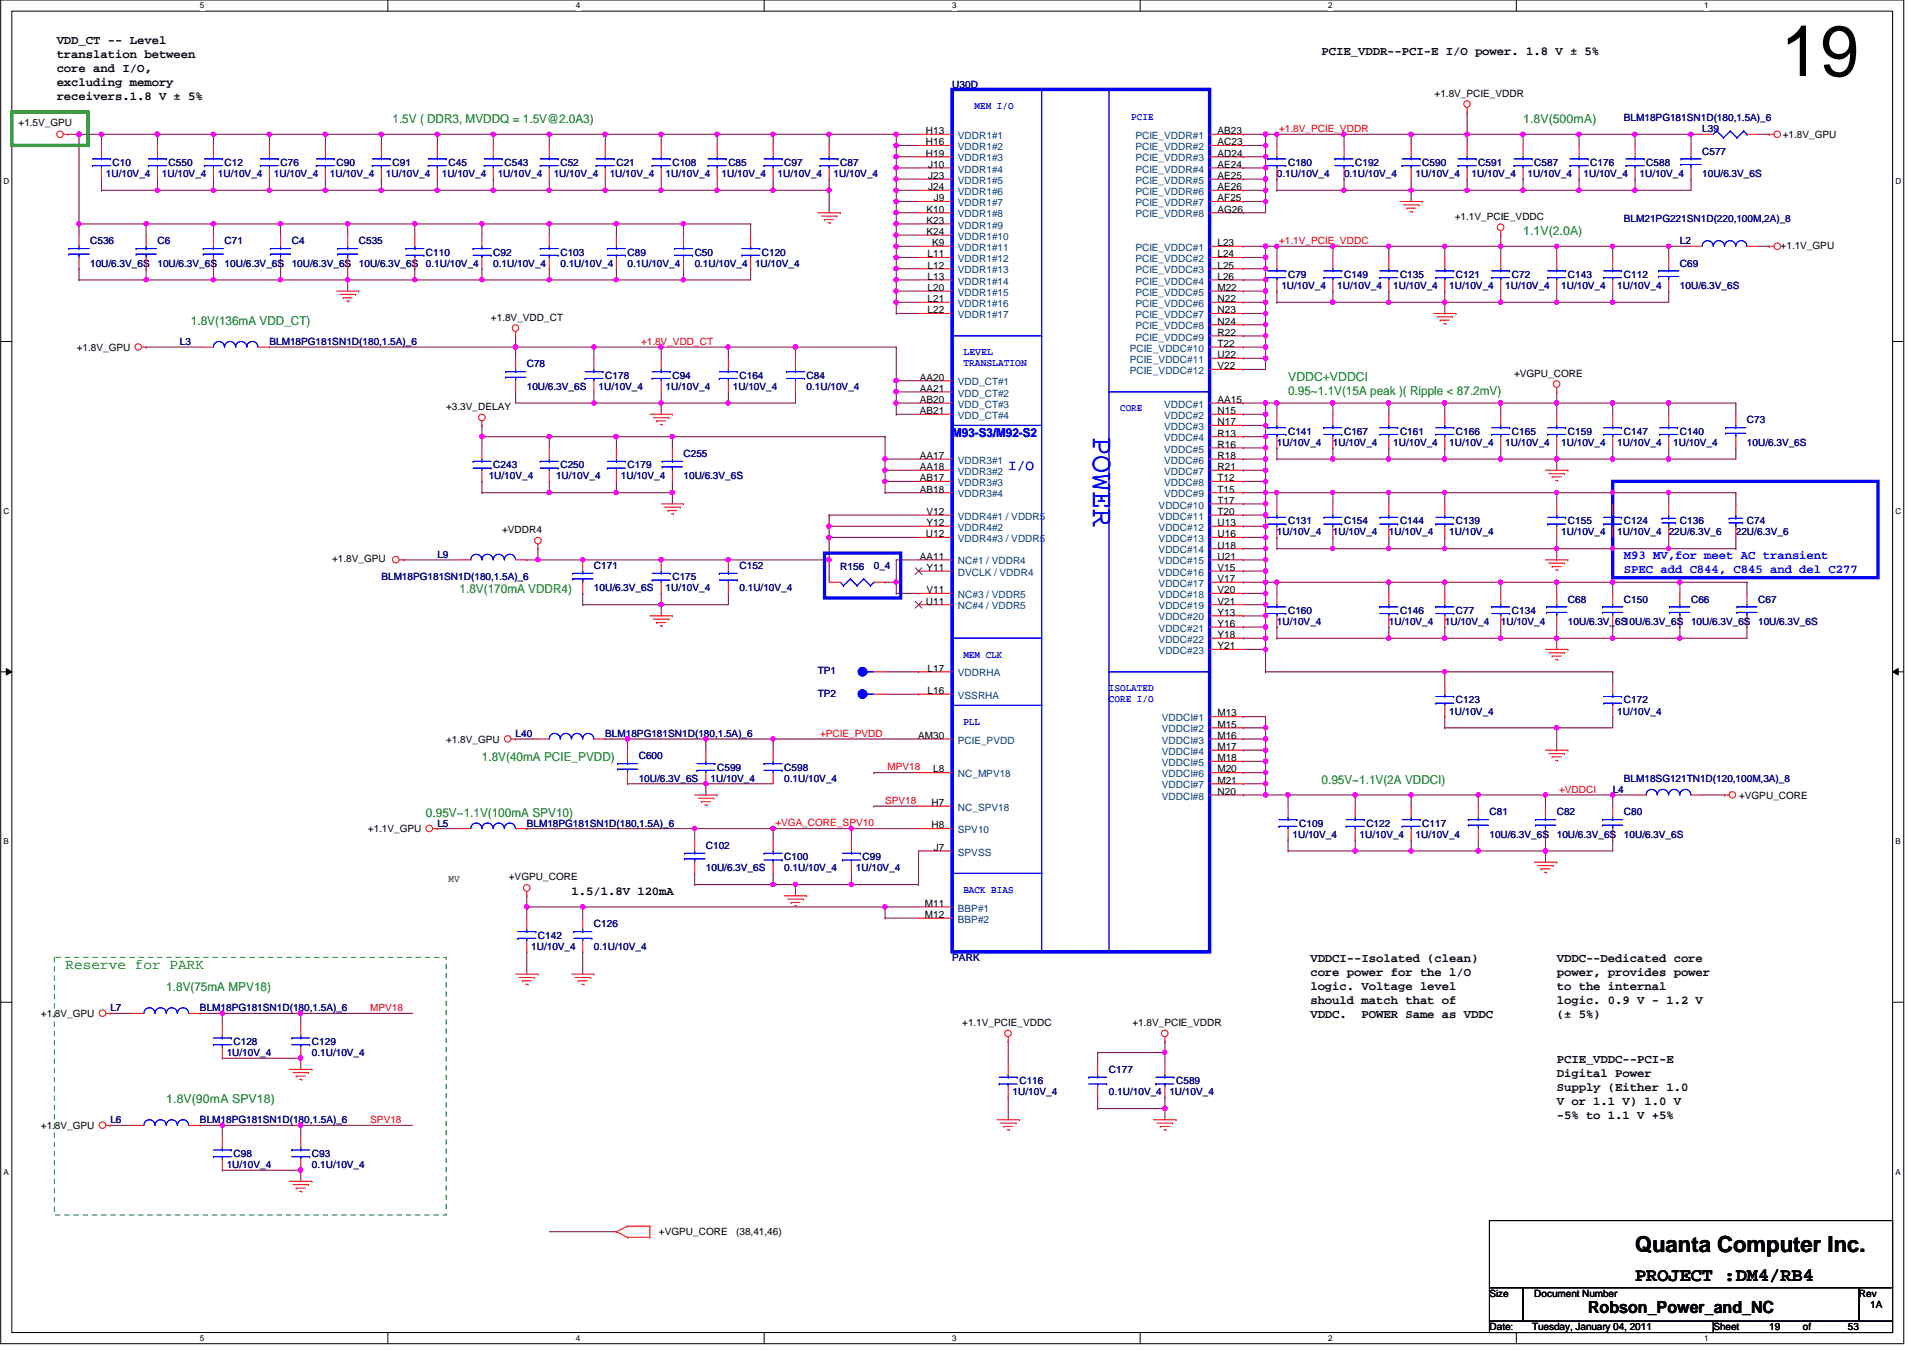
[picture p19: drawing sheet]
<svg xmlns="http://www.w3.org/2000/svg" width="420mm" height="297mm" viewBox="0 0 420 297" stroke-linecap="round" stroke-linejoin="round" font-family="sans-serif">
<defs><g id="words">
<text font-size="15.7" x="391.9" y="16.7">19</text>
<text font-size="6.6" fill="#00f" x="240.6" y="96.1" transform="rotate(90 240.6 96.1)">POWER</text>
<text font-size="4.9" x="359.9" y="275.5">Quanta Computer Inc.</text>
<text font-size="4.1" x="359.9" y="281.9">PROJECT :DM4/RB4</text>
<text font-size="3.7" x="349.5" y="289">Robson_Power_and_NC</text>
<text font-size="3.2" fill="#00f" x="221.9" y="103.5">I/O</text>
<text font-size="3.2" fill="#008000" x="14.4" y="213.1">Reserve for PARK</text>
<g font-size="2.7">
<text x="12.5" y="9.7">VDD_CT -- Level</text>
<text x="12.5" y="12.7">translation between</text>
<text x="12.5" y="15.8">core and I/O,</text>
<text x="290.9" y="12.1">PCIE_VDDR--PCI-E I/O power. 1.8 V ± 5%</text>
<text x="12.5" y="18.9">excluding memory</text>
<text x="12.5" y="22">receivers.1.8 V ± 5%</text>
<text x="125.8" y="196.9">1.5/1.8V 120mA</text>
<text x="288.4" y="211.7">VDDCI--Isolated (clean)</text>
<text x="288.4" y="214.8">core power for the l/O</text>
<text x="342.6" y="211.7">VDDC--Dedicated core</text>
<text x="342.6" y="214.8">power, provides power</text>
<text x="288.4" y="217.9">logic. Voltage level</text>
<text x="288.4" y="221">should match that of</text>
<text x="342.6" y="217.9">to the internal</text>
<text x="342.6" y="221">logic. 0.9 V - 1.2 V</text>
<text x="288.4" y="224.1">VDDC.</text>
<text x="299.7" y="224.1">POWER Same as VDDC</text>
<text x="342.6" y="224.1">(± 5%)</text>
<text x="342.6" y="233.9">PCIE_VDDC--PCI-E</text>
<text x="342.6" y="237">Digital Power</text>
<text x="342.6" y="240.1">Supply (Either 1.0</text>
<text x="342.6" y="243.2">V or 1.1 V) 1.0 V</text>
<text x="342.6" y="246.3">-5% to 1.1 V +5%</text>
</g>
<g font-size="2.7" fill="#008000">
<text x="86.4" y="27.1">1.5V ( DDR3, MVDDQ = 1.5V@2.0A3)</text>
<text x="335.2" y="27.1">1.8V(500mA)</text>
<text x="335.2" y="51.7">1.1V(2.0A)</text>
<text x="42" y="71.4">1.8V(136mA VDD_CT)</text>
<text x="283.5" y="83.7">VDDC+VDDCI</text>
<text x="283.5" y="86.9">0.95~1.1V(15A peak )( Ripple &lt; 87.2mV)</text>
<text x="101.2" y="130.6">1.8V(170mA VDDR4)</text>
<text x="106.1" y="167.5">1.8V(40mA PCIE_PVDD)</text>
<text x="290.9" y="172.5">0.95V~1.1V(2A VDDCI)</text>
<text x="93.8" y="179.8">0.95V~1.1V(100mA SPV10)</text>
<text x="36.6" y="218">1.8V(75mA MPV18)</text>
<text x="36.6" y="242.7">1.8V(90mA SPV18)</text>
</g>
<g font-size="2.7" fill="#00f">
<text x="209.6" y="96.1">M93-S3/M92-S2</text>
<text x="357.4" y="123">M93 MV,for meet AC transient</text>
<text x="357.4" y="126.1">SPEC add C844, C845 and del C277</text>
</g>
<g font-size="2.2" fill="#000080">
<text x="209.6" y="19.3">U30D</text>
<text x="357.4" y="26.7">BLM18PG181SN1D(180,1.5A)_6</text>
<text x="374.6" y="29.1">L39</text>
<text x="374.6" y="34">C577</text>
<text x="23.3" y="39">1U/10V_4</text>
<text x="24.8" y="36.5">C10</text>
<text x="35.6" y="39">1U/10V_4</text>
<text x="37.1" y="36.5">C550</text>
<text x="48" y="39">1U/10V_4</text>
<text x="49.4" y="36.5">C12</text>
<text x="60.3" y="39">1U/10V_4</text>
<text x="61.8" y="36.5">C76</text>
<text x="72.6" y="39">1U/10V_4</text>
<text x="74.1" y="36.5">C90</text>
<text x="84.9" y="39">1U/10V_4</text>
<text x="86.4" y="36.5">C91</text>
<text x="97.2" y="39">1U/10V_4</text>
<text x="98.7" y="36.5">C45</text>
<text x="109.5" y="39">1U/10V_4</text>
<text x="111" y="36.5">C543</text>
<text x="121.9" y="39">1U/10V_4</text>
<text x="123.3" y="36.5">C52</text>
<text x="134.2" y="39">1U/10V_4</text>
<text x="135.7" y="36.5">C21</text>
<text x="146.5" y="39">1U/10V_4</text>
<text x="148" y="36.5">C108</text>
<text x="158.8" y="39">1U/10V_4</text>
<text x="160.3" y="36.5">C85</text>
<text x="171.1" y="39">1U/10V_4</text>
<text x="172.6" y="36.5">C97</text>
<text x="183.5" y="39">1U/10V_4</text>
<text x="184.9" y="36.5">C87</text>
<text x="281" y="39">0.1U/10V_4</text>
<text x="283.5" y="36.5">C180</text>
<text x="295.8" y="39">0.1U/10V_4</text>
<text x="298.3" y="36.5">C192</text>
<text x="311.6" y="39">1U/10V_4</text>
<text x="313" y="36.5">C590</text>
<text x="323.9" y="39">1U/10V_4</text>
<text x="325.4" y="36.5">C591</text>
<text x="336.2" y="39">1U/10V_4</text>
<text x="337.7" y="36.5">C587</text>
<text x="348.5" y="39">1U/10V_4</text>
<text x="350" y="36.5">C176</text>
<text x="360.8" y="39">1U/10V_4</text>
<text x="362.3" y="36.5">C588</text>
<text x="374.6" y="39">10U/6.3V_6S</text>
<text x="19.8" y="53.8">C536</text>
<text x="34.7" y="53.8">C6</text>
<text x="49.4" y="53.8">C71</text>
<text x="64.2" y="53.8">C4</text>
<text x="79" y="53.8">C535</text>
<text x="357.4" y="48.9">BLM21PG221SN1D(220,100M,2A)_8</text>
<text x="369.7" y="53.8">L2</text>
<text x="19.8" y="58.7">10U/6.3V_6S</text>
<text x="34.7" y="58.7">10U/6.3V_6S</text>
<text x="49.4" y="58.7">10U/6.3V_6S</text>
<text x="64.2" y="58.7">10U/6.3V_6S</text>
<text x="79" y="58.7">10U/6.3V_6S</text>
<text x="93.8" y="56.2">C110</text>
<text x="93.8" y="58.7">0.1U/10V_4</text>
<text x="108.6" y="56.2">C92</text>
<text x="108.6" y="58.7">0.1U/10V_4</text>
<text x="123.3" y="56.2">C103</text>
<text x="123.3" y="58.7">0.1U/10V_4</text>
<text x="138.1" y="56.2">C89</text>
<text x="138.1" y="58.7">0.1U/10V_4</text>
<text x="152.9" y="56.2">C50</text>
<text x="152.9" y="58.7">0.1U/10V_4</text>
<text x="166.2" y="58.7">1U/10V_4</text>
<text x="167.7" y="56.2">C120</text>
<text x="369.7" y="58.7">C69</text>
<text x="282" y="63.6">1U/10V_4</text>
<text x="283.5" y="61.2">C79</text>
<text x="294.3" y="63.6">1U/10V_4</text>
<text x="295.8" y="61.2">C149</text>
<text x="306.7" y="63.6">1U/10V_4</text>
<text x="308.1" y="61.2">C135</text>
<text x="319" y="63.6">1U/10V_4</text>
<text x="320.5" y="61.2">C121</text>
<text x="331.3" y="63.6">1U/10V_4</text>
<text x="332.8" y="61.2">C72</text>
<text x="343.6" y="63.6">1U/10V_4</text>
<text x="345.1" y="61.2">C143</text>
<text x="355.9" y="63.6">1U/10V_4</text>
<text x="357.4" y="61.2">C112</text>
<text x="369.7" y="63.6">10U/6.3V_6S</text>
<text x="39.6" y="75.9">L3</text>
<text x="59.3" y="75.9">BLM18PG181SN1D(180,1.5A)_6</text>
<text x="115.9" y="80.9">C78</text>
<text x="133.2" y="83.3">C178</text>
<text x="148" y="83.3">C94</text>
<text x="162.8" y="83.3">C164</text>
<text x="177.5" y="83.3">C84</text>
<text x="115.9" y="85.8">10U/6.3V_6S</text>
<text x="131.7" y="85.8">1U/10V_4</text>
<text x="146.5" y="85.8">1U/10V_4</text>
<text x="161.3" y="85.8">1U/10V_4</text>
<text x="177.5" y="85.8">0.1U/10V_4</text>
<text x="283.5" y="95.6">C141</text>
<text x="295.8" y="95.6">C167</text>
<text x="308.1" y="95.6">C161</text>
<text x="320.5" y="95.6">C166</text>
<text x="332.8" y="95.6">C165</text>
<text x="345.1" y="95.6">C159</text>
<text x="357.4" y="95.6">C147</text>
<text x="369.7" y="95.6">C140</text>
<text x="384.5" y="93.2">C73</text>
<text x="150.4" y="100.6">C255</text>
<text x="281" y="98.1">1U/10V_4</text>
<text x="293.4" y="98.1">1U/10V_4</text>
<text x="306.7" y="98.1">1U/10V_4</text>
<text x="319" y="98.1">1U/10V_4</text>
<text x="331.3" y="98.1">1U/10V_4</text>
<text x="343.6" y="98.1">1U/10V_4</text>
<text x="355.9" y="98.1">1U/10V_4</text>
<text x="368.2" y="98.1">1U/10V_4</text>
<text x="384.5" y="98.1">10U/6.3V_6S</text>
<text x="107.6" y="105.5">1U/10V_4</text>
<text x="108.6" y="103">C243</text>
<text x="122.4" y="105.5">1U/10V_4</text>
<text x="123.3" y="103">C250</text>
<text x="136.6" y="105.5">1U/10V_4</text>
<text x="138.1" y="103">C179</text>
<text x="150.4" y="105.5">10U/6.3V_6S</text>
<text x="281" y="117.8">1U/10V_4</text>
<text x="283.5" y="115.4">C131</text>
<text x="293.4" y="117.8">1U/10V_4</text>
<text x="295.8" y="115.4">C154</text>
<text x="305.7" y="117.8">1U/10V_4</text>
<text x="308.1" y="115.4">C144</text>
<text x="319" y="117.8">1U/10V_4</text>
<text x="320.5" y="115.4">C139</text>
<text x="343.6" y="117.8">1U/10V_4</text>
<text x="345.1" y="115.4">C155</text>
<text x="355.9" y="117.8">1U/10V_4</text>
<text x="357.4" y="115.4">C124</text>
<text x="367.3" y="117.8">22U/6.3V_6</text>
<text x="369.7" y="115.4">C136</text>
<text x="382" y="117.8">22U/6.3V_6</text>
<text x="384.5" y="115.4">C74</text>
<text x="96.3" y="122.8">L9</text>
<text x="130.7" y="125.2">C171</text>
<text x="162.8" y="125.2">C152</text>
<text x="184.9" y="125.5">R156</text>
<text x="192.3" y="125.2">0_4</text>
<text x="83.9" y="127.7">BLM18PG181SN1D(180,1.5A)_6</text>
<text x="130.7" y="130.1">10U/6.3V_6S</text>
<text x="146.5" y="130.1">1U/10V_4</text>
<text x="148" y="127.7">C175</text>
<text x="162.8" y="130.1">0.1U/10V_4</text>
<text x="281" y="137.5">1U/10V_4</text>
<text x="283.5" y="135.1">C160</text>
<text x="305.7" y="137.5">1U/10V_4</text>
<text x="308.1" y="135.1">C146</text>
<text x="318" y="137.5">1U/10V_4</text>
<text x="320.5" y="135.1">C77</text>
<text x="330.3" y="137.5">1U/10V_4</text>
<text x="332.8" y="135.1">C134</text>
<text x="345.1" y="132.6">C68</text>
<text x="345.1" y="137.5">10U/6.3V_6S10U/6.3V_6S</text>
<text x="357.4" y="132.6">C150</text>
<text x="372.2" y="132.6">C66</text>
<text x="372.2" y="137.5">10U/6.3V_6S</text>
<text x="387" y="132.6">C67</text>
<text x="387" y="137.5">10U/6.3V_6S</text>
<text x="180" y="148.4">TP1</text>
<text x="180" y="153.3">TP2</text>
<text x="320.5" y="154.8">C123</text>
<text x="357.4" y="154.8">C172</text>
<text x="319" y="157.2">1U/10V_4</text>
<text x="355.9" y="157.2">1U/10V_4</text>
<text x="113.5" y="162.2">L40</text>
<text x="133.2" y="162.2">BLM18PG181SN1D(180,1.5A)_6</text>
<text x="140.6" y="167.1">C600</text>
<text x="140.6" y="172">10U/6.3V_6S</text>
<text x="156.4" y="172">1U/10V_4</text>
<text x="157.8" y="169.5">C599</text>
<text x="172.6" y="169.5">C598</text>
<text x="172.6" y="172">0.1U/10V_4</text>
<text x="357.4" y="172">BLM18SG121TN1D(120,100M,3A)_8</text>
<text x="327.8" y="179.4">C81</text>
<text x="342.6" y="179.4">C82</text>
<text x="355" y="174.5">L4</text>
<text x="357.4" y="179.4">C80</text>
<text x="96.3" y="181.9">L5</text>
<text x="115.9" y="181.9">BLM18PG181SN1D(180,1.5A)_6</text>
<text x="284.5" y="184.4">1U/10V_4</text>
<text x="286" y="181.9">C109</text>
<text x="299.2" y="184.4">1U/10V_4</text>
<text x="300.7" y="181.9">C122</text>
<text x="311.6" y="184.4">1U/10V_4</text>
<text x="313" y="181.9">C117</text>
<text x="327.8" y="184.4">10U/6.3V_6S</text>
<text x="342.6" y="184.4">10U/6.3V_6S</text>
<text x="357.4" y="184.4">10U/6.3V_6S</text>
<text x="155.4" y="186.8">C102</text>
<text x="155.4" y="191.7">10U/6.3V_6S</text>
<text x="172.6" y="189.3">C100</text>
<text x="172.6" y="191.7">0.1U/10V_4</text>
<text x="188.4" y="191.7">1U/10V_4</text>
<text x="189.9" y="189.3">C99</text>
<text x="116.9" y="209">1U/10V_4</text>
<text x="118.4" y="206.5">C142</text>
<text x="130.7" y="204">C126</text>
<text x="130.7" y="209">0.1U/10V_4</text>
<text x="209.6" y="211.5">PARK</text>
<text x="24.3" y="222.5">L7</text>
<text x="44" y="222.5">BLM18PG181SN1D(180,1.5A)_6</text>
<text x="49.9" y="232.4">1U/10V_4</text>
<text x="51.4" y="229.9">C128</text>
<text x="68.7" y="229.9">C129</text>
<text x="68.7" y="232.4">0.1U/10V_4</text>
<text x="224.4" y="238.5">C116</text>
<text x="244.1" y="236.1">C177</text>
<text x="258.9" y="238.5">C589</text>
<text x="222.9" y="241">1U/10V_4</text>
<text x="244.1" y="241">0.1U/10V_4</text>
<text x="257.4" y="241">1U/10V_4</text>
<text x="24.3" y="247.2">L6</text>
<text x="44" y="247.2">BLM18PG181SN1D(180,1.5A)_6</text>
<text x="49.9" y="257">1U/10V_4</text>
<text x="51.4" y="254.6">C98</text>
<text x="68.7" y="254.6">C93</text>
<text x="68.7" y="257">0.1U/10V_4</text>
</g>
<g font-size="2.2">
<text x="315.8" y="21.3">+1.8V_PCIE_VDDR</text>
<text x="4.1" y="27.6">+1.5V_GPU</text>
<text x="203.8" y="29.5">H13</text>
<text x="268" y="29.5">AB23</text>
<text x="203.8" y="32">H16</text>
<text x="203.8" y="34.5">H19</text>
<text x="268" y="32">AC23</text>
<text x="268" y="34.5">AD24</text>
<text x="392.4" y="30.4">+1.8V_GPU</text>
<text x="204.3" y="36.9">J10</text>
<text x="204.3" y="39.4">J23</text>
<text x="204.3" y="41.8">J24</text>
<text x="268" y="36.9">AE24</text>
<text x="268" y="39.4">AE25</text>
<text x="268" y="41.8">AE26</text>
<text x="203.9" y="46.8">K10</text>
<text x="205.5" y="44.3">J9</text>
<text x="268" y="44.3">AF25</text>
<text x="268" y="46.8">AG26</text>
<text x="203.9" y="51.7">K24</text>
<text x="203.9" y="49.2">K23</text>
<text x="320.2" y="48.3">+1.1V_PCIE_VDDC</text>
<text x="204.2" y="56.6">L11</text>
<text x="204.2" y="59.1">L12</text>
<text x="205.1" y="54.1">K9</text>
<text x="268" y="54.1">L23</text>
<text x="268" y="56.6">L24</text>
<text x="268" y="59.1">L25</text>
<text x="391.9" y="54.7">+1.1V_GPU</text>
<text x="204.2" y="61.6">L13</text>
<text x="204.2" y="64">L20</text>
<text x="268" y="61.6">L26</text>
<text x="268" y="64">M22</text>
<text x="108.1" y="70.5">+1.8V_VDD_CT</text>
<text x="204.2" y="66.5">L21</text>
<text x="204.2" y="68.9">L22</text>
<text x="268" y="66.5">N22</text>
<text x="268" y="68.9">N23</text>
<text x="268" y="71.4">N24</text>
<text x="16.9" y="77.2">+1.8V_GPU</text>
<text x="268" y="76.3">T22</text>
<text x="268" y="73.9">R22</text>
<text x="202.4" y="83.7">AA20</text>
<text x="268" y="78.8">U22</text>
<text x="268" y="81.2">V22</text>
<text x="333.2" y="82.8">+VGPU_CORE</text>
<text x="202.4" y="86.2">AA21</text>
<text x="202.4" y="88.6">AB20</text>
<text x="268" y="88.6">AA15</text>
<text x="98.2" y="90.2">+3.3V_DELAY</text>
<text x="202.4" y="91.1">AB21</text>
<text x="268" y="91.1">N15</text>
<text x="268" y="93.6">N17</text>
<text x="202.4" y="101">AA17</text>
<text x="268" y="96.1">R13</text>
<text x="268" y="98.5">R16</text>
<text x="268" y="101">R18</text>
<text x="202.4" y="103.4">AA18</text>
<text x="202.4" y="105.9">AB17</text>
<text x="268" y="103.4">R21</text>
<text x="268" y="105.9">T12</text>
<text x="202.4" y="108.4">AB18</text>
<text x="203.9" y="113.3">V12</text>
<text x="268" y="110.8">T17</text>
<text x="268" y="113.3">T20</text>
<text x="268" y="108.4">T15</text>
<text x="110.5" y="117.3">+VDDR4</text>
<text x="203.8" y="118.2">U12</text>
<text x="203.9" y="115.7">Y12</text>
<text x="268" y="115.7">U13</text>
<text x="268" y="118.2">U16</text>
<text x="73.1" y="123.7">+1.8V_GPU</text>
<text x="202.4" y="123.1">AA11</text>
<text x="203.9" y="125.6">Y11</text>
<text x="268" y="120.7">U18</text>
<text x="268" y="123.1">U21</text>
<text x="268" y="125.6">V15</text>
<text x="203.9" y="130.5">V11</text>
<text x="268" y="128.1">V17</text>
<text x="268" y="130.5">V20</text>
<text x="203.8" y="133">U11</text>
<text x="268" y="133">V21</text>
<text x="268" y="135.5">Y13</text>
<text x="268" y="137.9">Y16</text>
<text x="268" y="140.4">Y18</text>
<text x="268" y="142.8">Y21</text>
<text x="204.2" y="147.8">L17</text>
<text x="204.2" y="152.7">L16</text>
<text x="268" y="157.6">M13</text>
<text x="268" y="160.1">M15</text>
<text x="98.2" y="163.4">+1.8V_GPU</text>
<text x="202.1" y="162.6">AM30</text>
<text x="268" y="162.6">M16</text>
<text x="268" y="165">M17</text>
<text x="268" y="167.5">M18</text>
<text x="205.4" y="170">L8</text>
<text x="268" y="172.4">M21</text>
<text x="268" y="170">M20</text>
<text x="205" y="177.3">H7</text>
<text x="268" y="174.9">N20</text>
<text x="382.8" y="175.7">+VGPU_CORE</text>
<text x="81" y="183.1">+1.1V_GPU</text>
<text x="205" y="182.3">H8</text>
<text x="205.5" y="187.2">J7</text>
<text x="98.7" y="194">MV</text>
<text x="112" y="193.7">+VGPU_CORE</text>
<text x="203.6" y="199.5">M11</text>
<text x="203.6" y="202">M12</text>
<text x="9" y="223.8">+1.8V_GPU</text>
<text x="211.8" y="225.7">+1.1V_PCIE_VDDC</text>
<text x="249.2" y="225.7">+1.8V_PCIE_VDDR</text>
<text x="9" y="248.4">+1.8V_GPU</text>
<text x="145" y="271.8">+VGPU_CORE</text>
<text x="162" y="271.8">(38,41,46)</text>
<text x="327.8" y="285.4">Size</text>
<text x="337.7" y="285.4">Document Number</text>
<text x="409.1" y="285.4">Rev</text>
<text x="411.6" y="287.8">1A</text>
<text x="327.8" y="292.7">Date:</text>
<text x="337.2" y="292.7">Tuesday, January 04, 2011</text>
<text x="377.1" y="292.7">Sheet</text>
<text x="389.4" y="292.7">19</text>
<text x="396.8" y="292.7">of</text>
<text x="406.7" y="292.7">53</text>
</g>
<g font-size="2.2" fill="#00f">
<text x="214.5" y="24">MEM I/O</text>
<text x="249" y="26.5">PCIE</text>
<text x="212" y="78.2">LEVEL</text>
<text x="212" y="80.6">TRANSLATION</text>
<text x="246.5" y="90.5">CORE</text>
<text x="212" y="144.7">MEM CLK</text>
<text x="244.1" y="152.1">ISOLATED</text>
<text x="244.1" y="154.5">CORE I/O</text>
<text x="212" y="159.5">PLL</text>
<text x="212" y="196.5">BACK BIAS</text>
</g>
<g font-size="2.2" fill="#f00">
<text x="281.5" y="29">+1.8V_PCIE_VDDR</text>
<text x="281.5" y="53.7">+1.1V_PCIE_VDDC</text>
<text x="141.1" y="75.9">+1.8V_VDD_CT</text>
<text x="180.5" y="162.1">+PCIE_PVDD</text>
<text x="195.3" y="169.5">MPV18</text>
<text x="194.8" y="176.9">SPV18</text>
<text x="343.1" y="174.4">+VDDCI</text>
<text x="170.7" y="181.8">+VGA_CORE_SPV10</text>
<text x="81.5" y="222.5">MPV18</text>
<text x="81.5" y="247.1">SPV18</text>
</g>
<g font-size="2.2" fill="#004080">
<text x="210.8" y="30.6">VDDR1#1</text>
<text x="210.8" y="33">VDDR1#2</text>
<text x="210.8" y="35.5">VDDR1#3</text>
<text x="249.9" y="30.6">PCIE_VDDR#1</text>
<text x="249.9" y="33">PCIE_VDDR#2</text>
<text x="249.9" y="35.5">PCIE_VDDR#3</text>
<text x="210.8" y="38">VDDR1#4</text>
<text x="210.8" y="40.4">VDDR1#5</text>
<text x="249.9" y="38">PCIE_VDDR#4</text>
<text x="249.9" y="40.4">PCIE_VDDR#5</text>
<text x="210.8" y="42.9">VDDR1#6</text>
<text x="210.8" y="45.3">VDDR1#7</text>
<text x="210.8" y="47.8">VDDR1#8</text>
<text x="249.9" y="42.9">PCIE_VDDR#6</text>
<text x="249.9" y="45.3">PCIE_VDDR#7</text>
<text x="249.9" y="47.8">PCIE_VDDR#8</text>
<text x="210.8" y="52.7">VDDR1#10</text>
<text x="210.8" y="50.3">VDDR1#9</text>
<text x="210.8" y="55.2">VDDR1#11</text>
<text x="210.8" y="57.7">VDDR1#12</text>
<text x="249.9" y="55.2">PCIE_VDDC#1</text>
<text x="249.9" y="57.7">PCIE_VDDC#2</text>
<text x="210.8" y="60.2">VDDR1#13</text>
<text x="210.8" y="62.6">VDDR1#14</text>
<text x="210.8" y="65.1">VDDR1#15</text>
<text x="249.9" y="60.2">PCIE_VDDC#3</text>
<text x="249.9" y="62.6">PCIE_VDDC#4</text>
<text x="249.9" y="65.1">PCIE_VDDC#5</text>
<text x="210.8" y="67.5">VDDR1#16</text>
<text x="210.8" y="70">VDDR1#17</text>
<text x="249.9" y="67.5">PCIE_VDDC#6</text>
<text x="249.9" y="70">PCIE_VDDC#7</text>
<text x="248.7" y="77.4">PCIE_VDDC#10</text>
<text x="249.9" y="72.5">PCIE_VDDC#8</text>
<text x="249.9" y="74.9">PCIE_VDDC#9</text>
<text x="248.7" y="79.8">PCIE_VDDC#11</text>
<text x="248.7" y="82.3">PCIE_VDDC#12</text>
<text x="210.8" y="84.8">VDD_CT#1</text>
<text x="210.8" y="87.2">VDD_CT#2</text>
<text x="210.8" y="89.7">VDD_CT#3</text>
<text x="256.2" y="89.7">VDDC#1</text>
<text x="210.8" y="92.2">VDD_CT#4</text>
<text x="256.2" y="92.2">VDDC#2</text>
<text x="256.2" y="94.6">VDDC#3</text>
<text x="256.2" y="97.1">VDDC#4</text>
<text x="256.2" y="99.6">VDDC#5</text>
<text x="210.8" y="102">VDDR3#1</text>
<text x="210.8" y="104.5">VDDR3#2</text>
<text x="210.8" y="106.9">VDDR3#3</text>
<text x="256.2" y="102">VDDC#6</text>
<text x="256.2" y="104.5">VDDC#7</text>
<text x="256.2" y="106.9">VDDC#8</text>
<text x="210.8" y="109.4">VDDR3#4</text>
<text x="255" y="111.9">VDDC#10</text>
<text x="256.2" y="109.4">VDDC#9</text>
<text x="210.8" y="114.3">VDDR4#1 / VDDR5</text>
<text x="210.8" y="116.8">VDDR4#2</text>
<text x="210.8" y="119.3">VDDR4#3 / VDDR5</text>
<text x="255" y="114.3">VDDC#11</text>
<text x="255" y="116.8">VDDC#12</text>
<text x="255" y="119.3">VDDC#13</text>
<text x="210.8" y="124.2">NC#1 / VDDR4</text>
<text x="255" y="121.8">VDDC#14</text>
<text x="255" y="124.2">VDDC#15</text>
<text x="210.8" y="126.7">DVCLK / VDDR4</text>
<text x="210.8" y="131.6">NC#3 / VDDR5</text>
<text x="255" y="126.7">VDDC#16</text>
<text x="255" y="129.1">VDDC#17</text>
<text x="255" y="131.6">VDDC#18</text>
<text x="210.8" y="134.1">NC#4 / VDDR5</text>
<text x="255" y="134.1">VDDC#19</text>
<text x="255" y="136.5">VDDC#20</text>
<text x="255" y="139">VDDC#21</text>
<text x="255" y="141.4">VDDC#22</text>
<text x="255" y="143.9">VDDC#23</text>
<text x="210.8" y="148.8">VDDRHA</text>
<text x="210.8" y="153.8">VSSRHA</text>
<text x="255.7" y="158.7">VDDCI#1</text>
<text x="255.7" y="161.2">VDDCI#2</text>
<text x="210.8" y="163.6">PCIE_PVDD</text>
<text x="255.7" y="163.6">VDDCI#3</text>
<text x="255.7" y="166.1">VDDCI#4</text>
<text x="210.8" y="171">NC_MPV18</text>
<text x="255.7" y="168.5">VDDCI#5</text>
<text x="255.7" y="173.5">VDDCI#7</text>
<text x="255.7" y="171">VDDCI#6</text>
<text x="210.8" y="178.4">NC_SPV18</text>
<text x="255.7" y="175.9">VDDCI#8</text>
<text x="210.8" y="183.3">SPV10</text>
<text x="210.8" y="188.3">SPVSS</text>
<text x="210.8" y="200.6">BBP#1</text>
<text x="210.8" y="203">BBP#2</text>
</g>
<g font-size="1.8">
<text x="44" y="1.9">5</text>
<text x="126.7" y="1.9">4</text>
<text x="209.5" y="1.9">3</text>
<text x="292.3" y="1.9">2</text>
<text x="375.1" y="1.9">1</text>
<text x=".8" y="40.4">D</text>
<text x="417.2" y="40.4">D</text>
<text x=".8" y="113.1">C</text>
<text x="417.2" y="113.1">C</text>
<text x=".8" y="185.8">B</text>
<text x="417.2" y="185.8">B</text>
<text x=".8" y="258.4">A</text>
<text x="417.2" y="258.4">A</text>
<text x="44" y="295.1">5</text>
<text x="126.7" y="295.1">4</text>
<text x="209.5" y="295.1">3</text>
<text x="292.3" y="295.1">2</text>
<text x="375.1" y="295.1">1</text>
</g>
</g></defs>
<path d="M.2 0h418.8v295.7h-418.8zM2.6 2.5h413.9v290.7h-413.9z" fill="none" stroke="#000" stroke-width=".22"/>
<g fill="#fff">
<path d="M44 .3h.9v1.9h-.9z"/>
<path d="M44 293.5h.9v1.9h-.9z"/>
</g>
<path d="M85.4 0v2.5M85.4 293.2v2.5" fill="none" stroke="#000" stroke-width=".22"/>
<g fill="#fff">
<path d="M126.7 .3h1v1.9h-1z"/>
<path d="M126.7 293.5h1v1.9h-1z"/>
</g>
<path d="M168.2 0v2.5M168.2 293.2v2.5" fill="none" stroke="#000" stroke-width=".22"/>
<g fill="#fff">
<path d="M209.5 .3h1v1.9h-1z"/>
<path d="M209.5 293.5h1v1.9h-1z"/>
</g>
<path d="M250.9 0v2.5M250.9 293.2v2.5" fill="none" stroke="#000" stroke-width=".22"/>
<g fill="#fff">
<path d="M292.3 .3h1v1.9h-1z"/>
<path d="M292.3 293.5h1v1.9h-1z"/>
</g>
<path d="M333.7 0v2.5M333.7 293.2v2.5" fill="none" stroke="#000" stroke-width=".22"/>
<g fill="#fff">
<path d="M375.1 .3h1v1.9h-1z"/>
<path d="M375.1 293.5h1v1.9h-1z"/>
<path d="M.8 38.8h1.3v2h-1.3z"/>
<path d="M417.2 38.8h1.3v2h-1.3z"/>
<path d="M.8 111.5h1.3v2h-1.3z"/>
<path d="M417.2 111.5h1.3v2h-1.3z"/>
</g>
<path d="M.2 75.1h2.4M416.5 75.1h2.5" fill="none" stroke="#000" stroke-width=".22"/>
<g fill="#fff">
<path d="M.8 184.1h1.1v2h-1.1z"/>
<path d="M417.2 184.1h1.1v2h-1.1z"/>
</g>
<path d="M.2 147.8h2.4M1.4 147.1l1.2 .7-1.2 .7zM416.5 147.8l1.3-.7v1.4zM416.5 147.8h2.5" fill="none" stroke="#000" stroke-width=".22"/>
<path d="M1.4 147.1l1.2 .7-1.2 .7zM416.5 147.8l1.3-.7v1.4z" fill="#000"/>
<g fill="#fff">
<path d="M.8 256.8h1.1v2h-1.1z"/>
<path d="M417.2 256.8h1.1v2h-1.1z"/>
</g>
<path d="M.2 220.5h2.4M416.5 220.5h2.5" fill="none" stroke="#000" stroke-width=".22"/>
<path d="M197.3 32h.1M197.3 32h4.9" fill="none" stroke="#800040" stroke-width=".22"/>
<circle cx="197.2" cy="32" r=".47" fill="#f0f"/>
<circle cx="197.2" cy="32" r=".47" fill="none" stroke="#f0f" stroke-width=".22"/>
<path d="M197.3 29.5h.1M197.3 34.5h.1M197.3 29.5v2.5M197.3 34.5h4.9" fill="none" stroke="#800040" stroke-width=".22"/>
<circle cx="197.2" cy="34.5" r=".47" fill="#f0f"/>
<circle cx="197.2" cy="34.5" r=".47" fill="none" stroke="#f0f" stroke-width=".22"/>
<path d="M197.3 32h.1M197.3 37h.1M197.3 32v2.5M197.3 37h4.9" fill="none" stroke="#800040" stroke-width=".22"/>
<circle cx="197.2" cy="36.9" r=".47" fill="#f0f"/>
<circle cx="197.2" cy="36.9" r=".47" fill="none" stroke="#f0f" stroke-width=".22"/>
<path d="M197.3 34.5h.1M197.3 39.4h.1M197.3 34.5v2.5M197.3 39.4h4.9" fill="none" stroke="#800040" stroke-width=".22"/>
<circle cx="197.2" cy="39.4" r=".48" fill="#f0f"/>
<circle cx="197.2" cy="39.4" r=".48" fill="none" stroke="#f0f" stroke-width=".22"/>
<path d="M197.3 37h.1M197.3 37v2.4M197.3 41.9h.1M197.3 41.9h4.9" fill="none" stroke="#800040" stroke-width=".22"/>
<circle cx="197.2" cy="41.9" r=".47" fill="#f0f"/>
<circle cx="197.2" cy="41.9" r=".47" fill="none" stroke="#f0f" stroke-width=".22"/>
<path d="M197.3 39.4h.1M197.3 39.4v2.5M197.3 44.3h.1M197.3 44.3h4.9M221.9 229.1h.1M221.9 229.1v5M221.9 241.4h.1M221.9 241.4v5" fill="none" stroke="#800040" stroke-width=".22"/>
<circle cx="197.2" cy="44.3" r=".47" fill="#f0f"/>
<circle cx="197.2" cy="44.3" r=".47" fill="none" stroke="#f0f" stroke-width=".22"/>
<path d="M197.3 41.9h.1M197.3 41.9v2.4M256.4 231.6h.1M256.4 231.6v2.5M241.6 243.9h.1M241.6 243.9h14.8" fill="none" stroke="#800040" stroke-width=".22"/>
<circle cx="256.4" cy="243.9" r=".47" fill="#f0f"/>
<circle cx="256.4" cy="243.9" r=".47" fill="none" stroke="#f0f" stroke-width=".22"/>
<path d="M241.6 231.6h.1M241.6 231.6v2.5M241.6 231.6h14.8M256.4 241.4h.1M256.4 241.4v2.5" fill="none" stroke="#800040" stroke-width=".22"/>
<circle cx="256.4" cy="231.6" r=".47" fill="#f0f"/>
<circle cx="256.4" cy="231.6" r=".47" fill="none" stroke="#f0f" stroke-width=".22"/>
<path d="M241.6 241.4h.1M241.6 241.4v2.5M256.4 243.9h.1M256.4 243.9v2.5" fill="none" stroke="#800040" stroke-width=".22"/>
<circle cx="256.4" cy="243.9" r=".47" fill="#f0f"/>
<circle cx="256.4" cy="243.9" r=".47" fill="none" stroke="#f0f" stroke-width=".22"/>
<path d="M197.3 46.8h.1M197.3 46.8h4.9M256.4 229.1h.1M256.4 229.1v2.5" fill="none" stroke="#800040" stroke-width=".22"/>
<circle cx="197.2" cy="46.8" r=".47" fill="#f0f"/>
<circle cx="197.2" cy="46.8" r=".47" fill="none" stroke="#f0f" stroke-width=".22"/>
<path d="M197.3 44.3h.1M197.3 49.3h.1M197.3 44.3v2.5M197.3 49.3h4.9" fill="none" stroke="#800040" stroke-width=".22"/>
<circle cx="197.2" cy="49.2" r=".47" fill="#f0f"/>
<circle cx="197.2" cy="49.2" r=".47" fill="none" stroke="#f0f" stroke-width=".22"/>
<path d="M197.3 46.8h.1M197.3 51.7h.1M197.3 46.8v2.5M197.3 51.7h4.9" fill="none" stroke="#800040" stroke-width=".22"/>
<circle cx="197.2" cy="51.7" r=".48" fill="#f0f"/>
<circle cx="197.2" cy="51.7" r=".48" fill="none" stroke="#f0f" stroke-width=".22"/>
<path d="M197.3 49.3h.1M197.3 54.2h.1M197.3 49.3v2.4M197.3 54.2h4.9M202.2 194.6h.1M202.2 187.2v7.4" fill="none" stroke="#800040" stroke-width=".22"/>
<circle cx="197.2" cy="54.2" r=".47" fill="#f0f"/>
<circle cx="197.2" cy="54.2" r=".47" fill="none" stroke="#f0f" stroke-width=".22"/>
<path d="M197.3 51.7h.1M197.3 56.6h.1M197.3 51.7v2.5M197.3 56.6h4.9" fill="none" stroke="#800040" stroke-width=".22"/>
<circle cx="197.2" cy="56.6" r=".47" fill="#f0f"/>
<circle cx="197.2" cy="56.6" r=".47" fill="none" stroke="#f0f" stroke-width=".22"/>
<path d="M197.3 54.2h.1M197.3 59.1h.1M197.3 54.2v2.4M197.3 59.1h4.9" fill="none" stroke="#800040" stroke-width=".22"/>
<circle cx="197.2" cy="59.1" r=".47" fill="#f0f"/>
<circle cx="197.2" cy="59.1" r=".47" fill="none" stroke="#f0f" stroke-width=".22"/>
<path d="M197.3 56.6h.1M197.3 56.6v2.5M197.3 61.6h.1M197.3 61.6h4.9" fill="none" stroke="#800040" stroke-width=".22"/>
<circle cx="197.2" cy="61.5" r=".47" fill="#f0f"/>
<circle cx="197.2" cy="61.5" r=".47" fill="none" stroke="#f0f" stroke-width=".22"/>
<path d="M197.3 59.1h.1M197.3 59.1v2.5M197.3 64.1h.1M197.3 64.1h4.9" fill="none" stroke="#800040" stroke-width=".22"/>
<circle cx="197.2" cy="64" r=".48" fill="#f0f"/>
<circle cx="197.2" cy="64" r=".48" fill="none" stroke="#f0f" stroke-width=".22"/>
<path d="M197.3 61.6h.1M197.3 66.5h.1M197.3 61.6v2.5M197.3 66.5h4.9" fill="none" stroke="#800040" stroke-width=".22"/>
<circle cx="197.2" cy="66.5" r=".47" fill="#f0f"/>
<circle cx="197.2" cy="66.5" r=".47" fill="none" stroke="#f0f" stroke-width=".22"/>
<path d="M335.2 29.5h.1M335.2 29.5h12.3M322.9 41.9h.1M322.9 41.9h12.3M197.3 64.1h.1M197.3 69h.1M197.3 64.1v2.4M197.3 69h4.9" fill="none" stroke="#800040" stroke-width=".22"/>
<circle cx="322.9" cy="41.9" r=".48" fill="#f0f"/>
<circle cx="322.9" cy="41.9" r=".48" fill="none" stroke="#f0f" stroke-width=".22"/>
<path d="M347.5 29.5h.1M347.5 29.5v2.5M359.9 29.5h.1M359.9 29.5h12.3" fill="none" stroke="#800040" stroke-width=".22"/>
<circle cx="359.8" cy="29.5" r=".48" fill="#f0f"/>
<circle cx="359.8" cy="29.5" r=".48" fill="none" stroke="#f0f" stroke-width=".22"/>
<path d="M281 39.4h.1M281 39.4v2.5M359.9 29.5h.1M359.9 39.4h.1M359.9 29.5v2.5M359.9 39.4v2.5M372.2 39.4h.1M372.2 39.4v2.5h-24.7M310.6 41.9h.1M310.6 41.9v2.4M347.5 41.9h.1M359.9 41.9h.1" fill="none" stroke="#800040" stroke-width=".22"/>
<circle cx="359.8" cy="41.9" r=".48" fill="#f0f"/>
<circle cx="359.8" cy="41.9" r=".48" fill="none" stroke="#f0f" stroke-width=".22"/>
<path d="M273.6 29.5h.1M273.6 29.5h4.9M281 29.5h.1M281 29.5v2.5M322.9 39.4h.1M322.9 39.4v2.5M347.5 39.4h.1M347.5 39.4v2.5M372.2 29.5h.1M372.2 29.5v2.5" fill="none" stroke="#800040" stroke-width=".22"/>
<circle cx="347.5" cy="41.9" r=".48" fill="#f0f"/>
<circle cx="347.5" cy="41.9" r=".48" fill="none" stroke="#f0f" stroke-width=".22"/>
<path d="M273.6 32h.1M273.6 32h4.9M322.9 29.5h.1M322.9 29.5h12.3" fill="none" stroke="#800040" stroke-width=".22"/>
<circle cx="335.2" cy="29.5" r=".48" fill="#f0f"/>
<circle cx="335.2" cy="29.5" r=".48" fill="none" stroke="#f0f" stroke-width=".22"/>
<circle cx="322.9" cy="29.5" r=".48" fill="#f0f"/>
<circle cx="322.9" cy="29.5" r=".48" fill="none" stroke="#f0f" stroke-width=".22"/>
<path d="M273.6 34.5h.1M273.6 34.5h4.9" fill="none" stroke="#800040" stroke-width=".22"/>
<circle cx="278.5" cy="34.5" r=".47" fill="#f0f"/>
<circle cx="278.5" cy="34.5" r=".47" fill="none" stroke="#f0f" stroke-width=".22"/>
<path d="M273.6 37h.1M273.6 39.4h.1M273.6 37h4.9M273.6 39.4h4.9M372.2 29.5h.1M372.2 29.5h2.4M273.6 41.9h.1M273.6 44.3h.1M273.6 41.9h4.9M273.6 44.3h4.9" fill="none" stroke="#800040" stroke-width=".22"/>
<circle cx="372.2" cy="29.5" r=".48" fill="#f0f"/>
<circle cx="372.2" cy="29.5" r=".48" fill="none" stroke="#f0f" stroke-width=".22"/>
<path d="M273.6 46.8h.1M278.5 44.3h.1M278.5 44.3v2.5h-4.9" fill="none" stroke="#800040" stroke-width=".22"/>
<circle cx="278.5" cy="44.3" r=".47" fill="#f0f"/>
<circle cx="278.5" cy="44.3" r=".47" fill="none" stroke="#f0f" stroke-width=".22"/>
<path d="M278.5 29.5h.1M278.5 29.5h2.5" fill="none" stroke="#800040" stroke-width=".22"/>
<circle cx="278.5" cy="29.5" r=".47" fill="#f0f"/>
<circle cx="278.5" cy="29.5" r=".47" fill="none" stroke="#f0f" stroke-width=".22"/>
<path d="M278.5 41.9h.1M278.5 41.9v2.4" fill="none" stroke="#800040" stroke-width=".22"/>
<circle cx="278.5" cy="41.9" r=".47" fill="#f0f"/>
<circle cx="278.5" cy="41.9" r=".47" fill="none" stroke="#f0f" stroke-width=".22"/>
<path d="M278.5 39.4h.1M278.5 39.4v2.5" fill="none" stroke="#800040" stroke-width=".22"/>
<circle cx="278.5" cy="39.4" r=".48" fill="#f0f"/>
<circle cx="278.5" cy="39.4" r=".48" fill="none" stroke="#f0f" stroke-width=".22"/>
<path d="M278.5 37h.1M278.5 37v2.4" fill="none" stroke="#800040" stroke-width=".22"/>
<circle cx="278.5" cy="36.9" r=".47" fill="#f0f"/>
<circle cx="278.5" cy="36.9" r=".47" fill="none" stroke="#f0f" stroke-width=".22"/>
<path d="M278.5 34.5h.1M278.5 32h.1M278.5 32v5" fill="none" stroke="#800040" stroke-width=".22"/>
<circle cx="278.5" cy="32" r=".47" fill="#f0f"/>
<circle cx="278.5" cy="32" r=".47" fill="none" stroke="#f0f" stroke-width=".22"/>
<path d="M278.5 29.5h.1M278.5 29.5v2.5" fill="none" stroke="#800040" stroke-width=".22"/>
<circle cx="278.5" cy="29.5" r=".47" fill="#f0f"/>
<circle cx="278.5" cy="29.5" r=".47" fill="none" stroke="#f0f" stroke-width=".22"/>
<path d="M281 29.5h.1M281 29.5h14.8M295.8 29.5h.1M295.8 29.5v2.5M335.2 39.4h.1M335.2 39.4v2.5" fill="none" stroke="#800040" stroke-width=".22"/>
<circle cx="281" cy="29.5" r=".47" fill="#f0f"/>
<circle cx="281" cy="29.5" r=".47" fill="none" stroke="#f0f" stroke-width=".22"/>
<path d="M295.8 29.5h.1M295.8 29.5h14.8M310.6 29.5h.1M310.6 29.5v2.5" fill="none" stroke="#800040" stroke-width=".22"/>
<circle cx="310.6" cy="29.5" r=".48" fill="#f0f"/>
<circle cx="310.6" cy="29.5" r=".48" fill="none" stroke="#f0f" stroke-width=".22"/>
<circle cx="295.8" cy="29.5" r=".47" fill="#f0f"/>
<circle cx="295.8" cy="29.5" r=".47" fill="none" stroke="#f0f" stroke-width=".22"/>
<path d="M310.6 41.9h.1M310.6 41.9h12.3" fill="none" stroke="#800040" stroke-width=".22"/>
<circle cx="310.6" cy="41.9" r=".48" fill="#f0f"/>
<circle cx="310.6" cy="41.9" r=".48" fill="none" stroke="#f0f" stroke-width=".22"/>
<path d="M295.8 39.4h.1M295.8 39.4v2.5M310.6 39.4v2.5M322.9 24.6h.1M322.9 24.6v4.9M335.2 29.5h.1M335.2 29.5v2.5M281 41.9h.1M281 41.9h29.6M295.8 41.9h.1M310.6 41.9h.1" fill="none" stroke="#800040" stroke-width=".22"/>
<circle cx="295.8" cy="41.9" r=".47" fill="#f0f"/>
<circle cx="295.8" cy="41.9" r=".47" fill="none" stroke="#f0f" stroke-width=".22"/>
<path d="M347.5 29.5h.1M347.5 29.5h12.4" fill="none" stroke="#800040" stroke-width=".22"/>
<circle cx="347.5" cy="29.5" r=".48" fill="#f0f"/>
<circle cx="347.5" cy="29.5" r=".48" fill="none" stroke="#f0f" stroke-width=".22"/>
<path d="M335.2 41.9h.1M335.2 41.9h12.3" fill="none" stroke="#800040" stroke-width=".22"/>
<circle cx="335.2" cy="41.9" r=".48" fill="#f0f"/>
<circle cx="335.2" cy="41.9" r=".48" fill="none" stroke="#f0f" stroke-width=".22"/>
<path d="M310.6 29.5h12.3M322.9 29.5h.1M322.9 29.5v2.5M170.2 182.3h.1M170.2 182.3h17.2M187.4 182.3h.1M187.4 182.3v2.5" fill="none" stroke="#800040" stroke-width=".22"/>
<circle cx="170.1" cy="182.3" r=".47" fill="#f0f"/>
<circle cx="170.1" cy="182.3" r=".47" fill="none" stroke="#f0f" stroke-width=".22"/>
<path d="M133.2 162.6h.1M133.2 162.6h4.9M155.4 162.6h.1M155.4 162.6h14.8M192.3 177.4h.1M192.3 177.4h9.9" fill="none" stroke="#800040" stroke-width=".22"/>
<circle cx="155.3" cy="162.6" r=".48" fill="#f0f"/>
<circle cx="155.3" cy="162.6" r=".48" fill="none" stroke="#f0f" stroke-width=".22"/>
<path d="M138.1 162.6h.1M138.1 162.6v2.5" fill="none" stroke="#800040" stroke-width=".22"/>
<circle cx="138.1" cy="162.6" r=".49" fill="#f0f"/>
<circle cx="138.1" cy="162.6" r=".49" fill="none" stroke="#f0f" stroke-width=".22"/>
<path d="M170.2 162.6h.1M170.2 162.6h32" fill="none" stroke="#800040" stroke-width=".22"/>
<circle cx="170.1" cy="162.6" r=".48" fill="#f0f"/>
<circle cx="170.1" cy="162.6" r=".48" fill="none" stroke="#f0f" stroke-width=".22"/>
<path d="M113.5 162.6h.1M113.5 162.6h4.9M170.2 162.6h.1M170.2 162.6v2.5M194.8 199.6h.1M194.8 199.6h7.4" fill="none" stroke="#800040" stroke-width=".22"/>
<circle cx="194.7" cy="199.5" r=".48" fill="#f0f"/>
<circle cx="194.7" cy="199.5" r=".48" fill="none" stroke="#f0f" stroke-width=".22"/>
<path d="M115.9 199.6h.1M115.9 199.6h12.4" fill="none" stroke="#800040" stroke-width=".22"/>
<circle cx="115.9" cy="199.5" r=".48" fill="#f0f"/>
<circle cx="115.9" cy="199.5" r=".48" fill="none" stroke="#f0f" stroke-width=".22"/>
<g fill="none" stroke="#800040" stroke-width=".22">
<path d="M115.9 199.6h.1M115.9 197.1h.1M115.9 197.1v4.9M128.3 199.6h.1M128.3 199.6v2.4M175.1 194.6h.1M175.1 194.6h12.3M187.4 194.6h.1M187.4 192.2v2.4M115.9 209.4h.1M115.9 209.4v4.9M128.3 209.4h.1"/>
<path d="M128.3 209.4v4.9"/>
</g>
<circle cx="175.1" cy="194.6" r=".48" fill="#f0f"/>
<circle cx="175.1" cy="194.6" r=".48" fill="none" stroke="#f0f" stroke-width=".22"/>
<path d="M155.4 172.5h.1M155.4 172.5h14.8M170.2 194.6h.1M170.2 194.6h4.9" fill="none" stroke="#800040" stroke-width=".22"/>
<circle cx="155.3" cy="172.4" r=".47" fill="#f0f"/>
<circle cx="155.3" cy="172.4" r=".47" fill="none" stroke="#f0f" stroke-width=".22"/>
<path d="M152.9 182.3h.1M152.9 182.3h17.3" fill="none" stroke="#800040" stroke-width=".22"/>
<circle cx="152.9" cy="182.3" r=".47" fill="#f0f"/>
<circle cx="152.9" cy="182.3" r=".47" fill="none" stroke="#f0f" stroke-width=".22"/>
<path d="M187.4 182.3h.1M187.4 182.3h14.8" fill="none" stroke="#800040" stroke-width=".22"/>
<circle cx="187.4" cy="182.3" r=".48" fill="#f0f"/>
<circle cx="187.4" cy="182.3" r=".48" fill="none" stroke="#f0f" stroke-width=".22"/>
<path d="M170.2 182.3h.1M170.2 192.2h.1M170.2 182.3v2.5M170.2 192.2v2.4" fill="none" stroke="#800040" stroke-width=".22"/>
<circle cx="170.1" cy="194.6" r=".47" fill="#f0f"/>
<circle cx="170.1" cy="194.6" r=".47" fill="none" stroke="#f0f" stroke-width=".22"/>
<path d="M152.9 194.6h.1M152.9 194.6h17.3" fill="none" stroke="#800040" stroke-width=".22"/>
<circle cx="170.1" cy="194.6" r=".47" fill="#f0f"/>
<circle cx="170.1" cy="194.6" r=".47" fill="none" stroke="#f0f" stroke-width=".22"/>
<path d="M187.4 194.6h.1M187.4 194.6h14.8" fill="none" stroke="#800040" stroke-width=".22"/>
<circle cx="187.4" cy="194.6" r=".48" fill="#f0f"/>
<circle cx="187.4" cy="194.6" r=".48" fill="none" stroke="#f0f" stroke-width=".22"/>
<g fill="none" stroke="#800040" stroke-width=".22">
<path d="M138.1 172.5h.1M138.1 172.5h17.3v2.4M155.4 174.9h.1M128.3 199.6h.1M128.3 199.6h66.5M152.9 192.2h.1M152.9 192.2v2.4M175.1 194.6h.1M175.1 194.6v2.5M194.8 199.6h.1M194.8 199.6v2.4M194.8 202h.1"/>
<path d="M194.8 202h7.4"/>
</g>
<circle cx="128.2" cy="199.5" r=".48" fill="#f0f"/>
<circle cx="128.2" cy="199.5" r=".48" fill="none" stroke="#f0f" stroke-width=".22"/>
<path d="M113.5 88.7h17.2M130.7 88.7h.1M145.5 88.7h.1M145.5 86.2v2.5M138.1 162.6h.1M138.1 162.6h17.3M155.4 162.6h.1M155.4 162.6v2.5M192.3 170h.1M192.3 170h9.9" fill="none" stroke="#800040" stroke-width=".22"/>
<circle cx="130.7" cy="88.7" r=".48" fill="#f0f"/>
<circle cx="130.7" cy="88.7" r=".48" fill="none" stroke="#f0f" stroke-width=".22"/>
<path d="M197.3 83.8h.1M197.3 83.8h4.9" fill="none" stroke="#800040" stroke-width=".22"/>
<circle cx="197.2" cy="83.7" r=".47" fill="#f0f"/>
<circle cx="197.2" cy="83.7" r=".47" fill="none" stroke="#f0f" stroke-width=".22"/>
<path d="M175.1 76.4h.1M175.1 76.4h22.2M197.3 76.4h.1M197.3 76.4v7.4M113.5 86.2h.1M113.5 86.2v2.5M175.1 86.2h.1M175.1 86.2v2.5M197.3 86.2h.1M197.3 86.2v2.5" fill="none" stroke="#800040" stroke-width=".22"/>
<circle cx="175.1" cy="76.3" r=".49" fill="#f0f"/>
<circle cx="175.1" cy="76.3" r=".49" fill="none" stroke="#f0f" stroke-width=".22"/>
<g fill="none" stroke="#800040" stroke-width=".22">
<path d="M32.2 76.4h.1M32.2 76.4h12.3M59.3 76.4h.1M59.3 76.4h54.2M175.1 76.4h.1M175.1 76.4v2.4M145.5 88.7h.1M145.5 88.7v2.4M197.3 88.7h.1M197.3 91.1h.1M197.3 88.7v2.4M197.3 91.1h4.9"/>
<path d="M197.3 88.7h4.9"/>
</g>
<circle cx="197.2" cy="88.7" r=".48" fill="#f0f"/>
<circle cx="197.2" cy="88.7" r=".48" fill="none" stroke="#f0f" stroke-width=".22"/>
<path d="M160.3 88.7h.1M160.3 88.7h14.8" fill="none" stroke="#800040" stroke-width=".22"/>
<circle cx="160.2" cy="88.7" r=".48" fill="#f0f"/>
<circle cx="160.2" cy="88.7" r=".48" fill="none" stroke="#f0f" stroke-width=".22"/>
<path d="M113.5 76.4h.1M113.5 76.4v2.4M197.3 86.2h.1M197.3 86.2h4.9" fill="none" stroke="#800040" stroke-width=".22"/>
<circle cx="197.2" cy="86.2" r=".47" fill="#f0f"/>
<circle cx="197.2" cy="86.2" r=".47" fill="none" stroke="#f0f" stroke-width=".22"/>
<path d="M160.3 76.4h.1M160.3 76.4h14.8M130.7 88.7h.1M130.7 86.2v2.5M130.7 88.7h14.8M145.5 88.7h.1M197.3 83.8h.1M197.3 83.8v2.4" fill="none" stroke="#800040" stroke-width=".22"/>
<circle cx="145.5" cy="88.7" r=".48" fill="#f0f"/>
<circle cx="145.5" cy="88.7" r=".48" fill="none" stroke="#f0f" stroke-width=".22"/>
<path d="M160.3 76.4h.1M160.3 76.4v2.4" fill="none" stroke="#800040" stroke-width=".22"/>
<circle cx="160.2" cy="76.3" r=".48" fill="#f0f"/>
<circle cx="160.2" cy="76.3" r=".48" fill="none" stroke="#f0f" stroke-width=".22"/>
<path d="M130.7 76.4h.1M130.7 76.4v2.4M145.5 76.4h.1M145.5 76.4h14.8" fill="none" stroke="#800040" stroke-width=".22"/>
<circle cx="130.7" cy="76.3" r=".48" fill="#f0f"/>
<circle cx="130.7" cy="76.3" r=".48" fill="none" stroke="#f0f" stroke-width=".22"/>
<path d="M113.5 76.4h.1M113.5 76.4h17.2" fill="none" stroke="#800040" stroke-width=".22"/>
<circle cx="113.5" cy="76.3" r=".49" fill="#f0f"/>
<circle cx="113.5" cy="76.3" r=".49" fill="none" stroke="#f0f" stroke-width=".22"/>
<path d="M145.5 76.4h.1M145.5 76.4v2.4M145.5 88.7h.1M145.5 88.7h14.8M160.3 88.7h.1M160.3 86.2v2.5" fill="none" stroke="#800040" stroke-width=".22"/>
<circle cx="145.5" cy="76.3" r=".48" fill="#f0f"/>
<circle cx="145.5" cy="76.3" r=".48" fill="none" stroke="#f0f" stroke-width=".22"/>
<path d="M17.4 49.3h.1M17.4 49.3h14.8M130.7 76.4h.1M130.7 76.4h14.8" fill="none" stroke="#800040" stroke-width=".22"/>
<circle cx="32.2" cy="49.2" r=".47" fill="#f0f"/>
<circle cx="32.2" cy="49.2" r=".47" fill="none" stroke="#f0f" stroke-width=".22"/>
<path d="M17.4 29.5h.1M17.4 29.5v19.8" fill="none" stroke="#800040" stroke-width=".22"/>
<circle cx="17.4" cy="29.5" r=".47" fill="#f0f"/>
<circle cx="17.4" cy="29.5" r=".47" fill="none" stroke="#f0f" stroke-width=".22"/>
<path d="M76.5 49.3h.1M76.5 49.3h14.8M91.3 49.3h.1M91.3 49.3v2.4" fill="none" stroke="#800040" stroke-width=".22"/>
<circle cx="76.5" cy="49.2" r=".48" fill="#f0f"/>
<circle cx="76.5" cy="49.2" r=".48" fill="none" stroke="#f0f" stroke-width=".22"/>
<path d="M133.2 39.4v2.5M133.2 41.9h.1" fill="none" stroke="#800040" stroke-width=".22"/>
<circle cx="133.2" cy="41.9" r=".47" fill="#f0f"/>
<circle cx="133.2" cy="41.9" r=".47" fill="none" stroke="#f0f" stroke-width=".22"/>
<path d="M145.5 29.5h.1M145.5 29.5h12.3M120.9 41.9h.1M120.9 41.9h12.3" fill="none" stroke="#800040" stroke-width=".22"/>
<circle cx="145.5" cy="29.5" r=".47" fill="#f0f"/>
<circle cx="145.5" cy="29.5" r=".47" fill="none" stroke="#f0f" stroke-width=".22"/>
<path d="M76.5 61.6h.1M76.5 61.6h14.8" fill="none" stroke="#800040" stroke-width=".22"/>
<circle cx="76.5" cy="61.5" r=".48" fill="#f0f"/>
<circle cx="76.5" cy="61.5" r=".48" fill="none" stroke="#f0f" stroke-width=".22"/>
<path d="M150.4 61.6h.1M150.4 61.6h14.8" fill="none" stroke="#800040" stroke-width=".22"/>
<circle cx="150.4" cy="61.5" r=".48" fill="#f0f"/>
<circle cx="150.4" cy="61.5" r=".48" fill="none" stroke="#f0f" stroke-width=".22"/>
<path d="M150.4 49.3h.1M150.4 49.3h14.8" fill="none" stroke="#800040" stroke-width=".22"/>
<circle cx="150.4" cy="49.2" r=".48" fill="#f0f"/>
<circle cx="150.4" cy="49.2" r=".48" fill="none" stroke="#f0f" stroke-width=".22"/>
<path d="M61.8 49.3h.1M61.8 49.3h14.7M76.5 49.3h.1M76.5 49.3v2.4" fill="none" stroke="#800040" stroke-width=".22"/>
<circle cx="61.7" cy="49.2" r=".47" fill="#f0f"/>
<circle cx="61.7" cy="49.2" r=".47" fill="none" stroke="#f0f" stroke-width=".22"/>
<path d="M120.9 49.3h.1M120.9 49.3h14.8M135.7 49.3h.1M135.7 49.3v2.4M165.2 49.3h.1M165.2 49.3v2.4" fill="none" stroke="#800040" stroke-width=".22"/>
<circle cx="120.8" cy="49.2" r=".47" fill="#f0f"/>
<circle cx="120.8" cy="49.2" r=".47" fill="none" stroke="#f0f" stroke-width=".22"/>
<path d="M120.9 59.1h.1M120.9 59.1v2.5h-14.8M106.1 61.6h.1" fill="none" stroke="#800040" stroke-width=".22"/>
<circle cx="106.1" cy="61.5" r=".47" fill="#f0f"/>
<circle cx="106.1" cy="61.5" r=".47" fill="none" stroke="#f0f" stroke-width=".22"/>
<path d="M170.2 39.4v2.5M170.2 41.9h.1" fill="none" stroke="#800040" stroke-width=".22"/>
<circle cx="170.1" cy="41.9" r=".47" fill="#f0f"/>
<circle cx="170.1" cy="41.9" r=".47" fill="none" stroke="#f0f" stroke-width=".22"/>
<path d="M133.2 29.5h.1M133.2 29.5h12.3M145.5 29.5h.1M145.5 29.5v2.5M157.8 41.9h.1M157.8 41.9h12.4" fill="none" stroke="#800040" stroke-width=".22"/>
<circle cx="133.2" cy="29.5" r=".47" fill="#f0f"/>
<circle cx="133.2" cy="29.5" r=".47" fill="none" stroke="#f0f" stroke-width=".22"/>
<path d="M14.9 29.5h2.5M17.4 29.5h.1M83.9 29.5h.1M83.9 29.5h12.4M108.6 39.4h.1M108.6 39.4v2.5M182.5 39.4h.1M182.5 39.4v2.5" fill="none" stroke="#800040" stroke-width=".22"/>
<circle cx="83.9" cy="29.5" r=".47" fill="#f0f"/>
<circle cx="83.9" cy="29.5" r=".47" fill="none" stroke="#f0f" stroke-width=".22"/>
<path d="M71.6 29.5h.1M71.6 29.5h12.3M182.5 41.9h.1M182.5 41.9v4.9" fill="none" stroke="#800040" stroke-width=".22"/>
<circle cx="71.6" cy="29.5" r=".47" fill="#f0f"/>
<circle cx="71.6" cy="29.5" r=".47" fill="none" stroke="#f0f" stroke-width=".22"/>
<path d="M59.3 29.5h.1M59.3 29.5h12.3M71.6 29.5h.1M71.6 29.5v2.5M83.9 29.5h.1M83.9 29.5v2.5M96.3 29.5h.1M96.3 29.5v2.5M150.4 59.1h.1M150.4 59.1v2.5" fill="none" stroke="#800040" stroke-width=".22"/>
<circle cx="59.2" cy="29.5" r=".47" fill="#f0f"/>
<circle cx="59.2" cy="29.5" r=".47" fill="none" stroke="#f0f" stroke-width=".22"/>
<path d="M182.5 29.5h.1M182.5 29.5h14.8M61.8 59.1h.1M61.8 59.1v2.5" fill="none" stroke="#800040" stroke-width=".22"/>
<circle cx="182.4" cy="29.5" r=".47" fill="#f0f"/>
<circle cx="182.4" cy="29.5" r=".47" fill="none" stroke="#f0f" stroke-width=".22"/>
<path d="M108.6 29.5h.1M108.6 29.5v2.5M182.5 29.5h.1M182.5 29.5v2.5M17.4 49.3h.1M17.4 49.3v2.4" fill="none" stroke="#800040" stroke-width=".22"/>
<circle cx="17.4" cy="49.2" r=".47" fill="#f0f"/>
<circle cx="17.4" cy="49.2" r=".47" fill="none" stroke="#f0f" stroke-width=".22"/>
<path d="M96.3 29.5h.1M96.3 29.5h12.3" fill="none" stroke="#800040" stroke-width=".22"/>
<circle cx="96.2" cy="29.5" r=".47" fill="#f0f"/>
<circle cx="96.2" cy="29.5" r=".47" fill="none" stroke="#f0f" stroke-width=".22"/>
<path d="M170.2 41.9h.1M170.2 41.9h12.3" fill="none" stroke="#800040" stroke-width=".22"/>
<circle cx="182.4" cy="41.9" r=".47" fill="#f0f"/>
<circle cx="182.4" cy="41.9" r=".47" fill="none" stroke="#f0f" stroke-width=".22"/>
<path d="M170.2 29.5h.1M170.2 29.5h12.3M76.5 61.6h.1M76.5 61.6v2.5M197.3 66.5h.1M197.3 66.5v2.5" fill="none" stroke="#800040" stroke-width=".22"/>
<circle cx="170.1" cy="29.5" r=".47" fill="#f0f"/>
<circle cx="170.1" cy="29.5" r=".47" fill="none" stroke="#f0f" stroke-width=".22"/>
<path d="M32.2 49.3h.1M32.2 49.3v2.4M32.2 49.3h29.6M47 49.3h.1M47 49.3v2.4M61.8 49.3h.1M61.8 49.3v2.4" fill="none" stroke="#800040" stroke-width=".22"/>
<circle cx="46.9" cy="49.2" r=".47" fill="#f0f"/>
<circle cx="46.9" cy="49.2" r=".47" fill="none" stroke="#f0f" stroke-width=".22"/>
<g fill="none" stroke="#800040" stroke-width=".22">
<path d="M22.3 29.5h.1M22.3 39.4h.1M22.3 29.5v2.5M22.3 39.4v2.5M34.7 29.5h.1M34.7 29.5v2.5M47 29.5h.1M47 29.5v2.5M59.3 29.5h.1M59.3 29.5v2.5M22.3 41.9h.1M22.3 41.9h12.4"/>
<path d="M91.3 49.3h.1M91.3 49.3h14.8M106.1 49.3h.1M106.1 49.3v2.4M150.4 49.3h.1M150.4 49.3v2.4"/>
</g>
<circle cx="91.3" cy="49.2" r=".47" fill="#f0f"/>
<circle cx="91.3" cy="49.2" r=".47" fill="none" stroke="#f0f" stroke-width=".22"/>
<path d="M83.9 39.4h.1M83.9 39.4v2.5M96.3 39.4h.1M96.3 39.4v2.5M83.9 41.9h.1M83.9 41.9h24.7M96.3 41.9h.1" fill="none" stroke="#800040" stroke-width=".22"/>
<circle cx="96.2" cy="41.9" r=".47" fill="#f0f"/>
<circle cx="96.2" cy="41.9" r=".47" fill="none" stroke="#f0f" stroke-width=".22"/>
<circle cx="83.9" cy="41.9" r=".47" fill="#f0f"/>
<circle cx="83.9" cy="41.9" r=".47" fill="none" stroke="#f0f" stroke-width=".22"/>
<path d="M120.9 39.4v2.5M120.9 41.9h.1" fill="none" stroke="#800040" stroke-width=".22"/>
<circle cx="120.8" cy="41.9" r=".47" fill="#f0f"/>
<circle cx="120.8" cy="41.9" r=".47" fill="none" stroke="#f0f" stroke-width=".22"/>
<path d="M108.6 41.9h.1M108.6 41.9h12.3" fill="none" stroke="#800040" stroke-width=".22"/>
<circle cx="108.5" cy="41.9" r=".47" fill="#f0f"/>
<circle cx="108.5" cy="41.9" r=".47" fill="none" stroke="#f0f" stroke-width=".22"/>
<path d="M59.3 39.4h.1M59.3 39.4v2.5M71.6 39.4h.1M71.6 39.4v2.5h-12.3M59.3 41.9h.1" fill="none" stroke="#800040" stroke-width=".22"/>
<circle cx="59.2" cy="41.9" r=".47" fill="#f0f"/>
<circle cx="59.2" cy="41.9" r=".47" fill="none" stroke="#f0f" stroke-width=".22"/>
<path d="M47 39.4h.1M47 39.4v2.5M47 41.9h.1M47 41.9h12.3" fill="none" stroke="#800040" stroke-width=".22"/>
<circle cx="46.9" cy="41.9" r=".47" fill="#f0f"/>
<circle cx="46.9" cy="41.9" r=".47" fill="none" stroke="#f0f" stroke-width=".22"/>
<path d="M34.7 41.9h.1M34.7 41.9h12.3M76.5 59.1v2.5M61.8 61.6h.1M61.8 61.6h14.7M76.5 61.6h.1" fill="none" stroke="#800040" stroke-width=".22"/>
<circle cx="34.6" cy="41.9" r=".47" fill="#f0f"/>
<circle cx="34.6" cy="41.9" r=".47" fill="none" stroke="#f0f" stroke-width=".22"/>
<path d="M34.7 39.4h.1M34.7 39.4v2.5M17.4 59.1h.1M17.4 59.1v2.5M47 61.6h.1M47 61.6h14.8" fill="none" stroke="#800040" stroke-width=".22"/>
<circle cx="61.7" cy="61.5" r=".47" fill="#f0f"/>
<circle cx="61.7" cy="61.5" r=".47" fill="none" stroke="#f0f" stroke-width=".22"/>
<circle cx="46.9" cy="61.5" r=".47" fill="#f0f"/>
<circle cx="46.9" cy="61.5" r=".47" fill="none" stroke="#f0f" stroke-width=".22"/>
<path d="M32.2 59.1h.1M32.2 59.1v2.5h-14.8M106.1 59.1h.1M106.1 59.1v2.5h-14.8M135.7 59.1h.1M135.7 59.1v2.5M17.4 61.6h.1M91.3 61.6h.1" fill="none" stroke="#800040" stroke-width=".22"/>
<circle cx="91.3" cy="61.5" r=".47" fill="#f0f"/>
<circle cx="91.3" cy="61.5" r=".47" fill="none" stroke="#f0f" stroke-width=".22"/>
<path d="M47 59.1h.1M47 59.1v2.5h-14.8M32.2 61.6h.1" fill="none" stroke="#800040" stroke-width=".22"/>
<circle cx="32.2" cy="61.5" r=".47" fill="#f0f"/>
<circle cx="32.2" cy="61.5" r=".47" fill="none" stroke="#f0f" stroke-width=".22"/>
<path d="M157.8 39.4v2.5M157.8 41.9h.1" fill="none" stroke="#800040" stroke-width=".22"/>
<circle cx="157.8" cy="41.9" r=".47" fill="#f0f"/>
<circle cx="157.8" cy="41.9" r=".47" fill="none" stroke="#f0f" stroke-width=".22"/>
<path d="M47 29.5h.1M47 29.5h12.3M145.5 41.9h.1M145.5 41.9h12.3" fill="none" stroke="#800040" stroke-width=".22"/>
<circle cx="46.9" cy="29.5" r=".47" fill="#f0f"/>
<circle cx="46.9" cy="29.5" r=".47" fill="none" stroke="#f0f" stroke-width=".22"/>
<path d="M34.7 29.5h.1M34.7 29.5h12.3M157.8 29.5h.1M157.8 29.5v2.5" fill="none" stroke="#800040" stroke-width=".22"/>
<circle cx="34.6" cy="29.5" r=".47" fill="#f0f"/>
<circle cx="34.6" cy="29.5" r=".47" fill="none" stroke="#f0f" stroke-width=".22"/>
<path d="M135.7 61.6h.1M135.7 61.6h14.7" fill="none" stroke="#800040" stroke-width=".22"/>
<circle cx="135.6" cy="61.5" r=".47" fill="#f0f"/>
<circle cx="135.6" cy="61.5" r=".47" fill="none" stroke="#f0f" stroke-width=".22"/>
<path d="M135.7 49.3h.1M135.7 49.3h14.7" fill="none" stroke="#800040" stroke-width=".22"/>
<circle cx="135.6" cy="49.2" r=".47" fill="#f0f"/>
<circle cx="135.6" cy="49.2" r=".47" fill="none" stroke="#f0f" stroke-width=".22"/>
<path d="M108.6 29.5h.1M108.6 29.5h12.3M120.9 29.5h.1M120.9 29.5v2.5M165.2 59.1h.1M165.2 59.1v2.5" fill="none" stroke="#800040" stroke-width=".22"/>
<circle cx="108.5" cy="29.5" r=".47" fill="#f0f"/>
<circle cx="108.5" cy="29.5" r=".47" fill="none" stroke="#f0f" stroke-width=".22"/>
<path d="M145.5 39.4v2.5M91.3 59.1h.1M91.3 59.1v2.5M145.5 41.9h.1" fill="none" stroke="#800040" stroke-width=".22"/>
<circle cx="145.5" cy="41.9" r=".47" fill="#f0f"/>
<circle cx="145.5" cy="41.9" r=".47" fill="none" stroke="#f0f" stroke-width=".22"/>
<path d="M22.3 29.5h.1M22.3 29.5h12.4M133.2 41.9h.1M133.2 41.9h12.3" fill="none" stroke="#800040" stroke-width=".22"/>
<circle cx="34.6" cy="29.5" r=".47" fill="#f0f"/>
<circle cx="34.6" cy="29.5" r=".47" fill="none" stroke="#f0f" stroke-width=".22"/>
<circle cx="22.3" cy="29.5" r=".47" fill="#f0f"/>
<circle cx="22.3" cy="29.5" r=".47" fill="none" stroke="#f0f" stroke-width=".22"/>
<path d="M71.6 41.9h.1M71.6 41.9h12.3" fill="none" stroke="#800040" stroke-width=".22"/>
<circle cx="71.6" cy="41.9" r=".47" fill="#f0f"/>
<circle cx="71.6" cy="41.9" r=".47" fill="none" stroke="#f0f" stroke-width=".22"/>
<path d="M17.4 29.5h.1M17.4 29.5h4.9" fill="none" stroke="#800040" stroke-width=".22"/>
<circle cx="17.4" cy="29.5" r=".47" fill="#f0f"/>
<circle cx="17.4" cy="29.5" r=".47" fill="none" stroke="#f0f" stroke-width=".22"/>
<path d="M120.9 61.6h.1M120.9 61.6h14.8" fill="none" stroke="#800040" stroke-width=".22"/>
<circle cx="120.8" cy="61.5" r=".47" fill="#f0f"/>
<circle cx="120.8" cy="61.5" r=".47" fill="none" stroke="#f0f" stroke-width=".22"/>
<path d="M106.1 49.3h.1M106.1 49.3h14.8M120.9 49.3h.1M120.9 49.3v2.4" fill="none" stroke="#800040" stroke-width=".22"/>
<circle cx="106.1" cy="49.2" r=".47" fill="#f0f"/>
<circle cx="106.1" cy="49.2" r=".47" fill="none" stroke="#f0f" stroke-width=".22"/>
<path d="M157.8 29.5h.1M157.8 29.5h12.4M170.2 29.5h.1M170.2 29.5v2.5" fill="none" stroke="#800040" stroke-width=".22"/>
<circle cx="157.8" cy="29.5" r=".47" fill="#f0f"/>
<circle cx="157.8" cy="29.5" r=".47" fill="none" stroke="#f0f" stroke-width=".22"/>
<path d="M120.9 29.5h.1M120.9 29.5h12.3M133.2 29.5h.1M133.2 29.5v2.5" fill="none" stroke="#800040" stroke-width=".22"/>
<circle cx="120.8" cy="29.5" r=".47" fill="#f0f"/>
<circle cx="120.8" cy="29.5" r=".47" fill="none" stroke="#f0f" stroke-width=".22"/>
<path d="M367.3 54.2h.1M367.3 54.2v2.4" fill="none" stroke="#800040" stroke-width=".22"/>
<circle cx="367.2" cy="54.2" r=".47" fill="#f0f"/>
<circle cx="367.2" cy="54.2" r=".47" fill="none" stroke="#f0f" stroke-width=".22"/>
<path d="M330.3 66.5h.1M330.3 66.5h12.3M342.6 66.5h.1M342.6 64.1v2.4" fill="none" stroke="#800040" stroke-width=".22"/>
<circle cx="330.3" cy="66.5" r=".47" fill="#f0f"/>
<circle cx="330.3" cy="66.5" r=".47" fill="none" stroke="#f0f" stroke-width=".22"/>
<path d="M273.6 56.6h.1M273.6 56.6h4.9M278.5 73.9h.1M278.5 73.9v2.5" fill="none" stroke="#800040" stroke-width=".22"/>
<circle cx="278.5" cy="73.9" r=".47" fill="#f0f"/>
<circle cx="278.5" cy="73.9" r=".47" fill="none" stroke="#f0f" stroke-width=".22"/>
<path d="M278.5 56.6h.1M278.5 56.6v2.5M273.6 73.9h.1M273.6 73.9h4.9" fill="none" stroke="#800040" stroke-width=".22"/>
<circle cx="278.5" cy="56.6" r=".47" fill="#f0f"/>
<circle cx="278.5" cy="56.6" r=".47" fill="none" stroke="#f0f" stroke-width=".22"/>
<path d="M273.6 59.1h.1M273.6 59.1h4.9M278.5 61.6h.1M278.5 61.6v2.5" fill="none" stroke="#800040" stroke-width=".22"/>
<circle cx="278.5" cy="61.5" r=".47" fill="#f0f"/>
<circle cx="278.5" cy="61.5" r=".47" fill="none" stroke="#f0f" stroke-width=".22"/>
<path d="M305.7 54.2h.1M305.7 54.2h12.3M273.6 76.4h.1M273.6 76.4h4.9" fill="none" stroke="#800040" stroke-width=".22"/>
<circle cx="305.6" cy="54.2" r=".47" fill="#f0f"/>
<circle cx="305.6" cy="54.2" r=".47" fill="none" stroke="#f0f" stroke-width=".22"/>
<path d="M278.5 78.8h.1M278.5 78.8v2.5M318 64.1h.1M318 64.1v2.4" fill="none" stroke="#800040" stroke-width=".22"/>
<circle cx="278.5" cy="78.8" r=".47" fill="#f0f"/>
<circle cx="278.5" cy="78.8" r=".47" fill="none" stroke="#f0f" stroke-width=".22"/>
<g fill="none" stroke="#800040" stroke-width=".22">
<path d="M281 54.2h.1M281 54.2v2.4M293.4 54.2h.1M293.4 54.2v2.4M293.4 54.2h12.3M305.7 54.2h.1M305.7 54.2v2.4M318 54.2h.1M318 54.2v2.4M273.6 78.8h.1M273.6 61.6h.1M273.6 64.1h.1"/>
<path d="M273.6 78.8h4.9M273.6 61.6h4.9M273.6 64.1h4.9M278.5 66.5h.1M278.5 66.5v2.5M281 64.1h.1M281 64.1v2.4M305.7 64.1h.1M305.7 64.1v2.4M367.3 64.1h.1M367.3 64.1v2.4"/>
</g>
<circle cx="293.3" cy="54.2" r=".47" fill="#f0f"/>
<circle cx="293.3" cy="54.2" r=".47" fill="none" stroke="#f0f" stroke-width=".22"/>
<path d="M273.6 54.2h.1M273.6 54.2h4.9M293.4 64.1h.1M293.4 64.1v2.4" fill="none" stroke="#800040" stroke-width=".22"/>
<circle cx="293.3" cy="66.5" r=".47" fill="#f0f"/>
<circle cx="293.3" cy="66.5" r=".47" fill="none" stroke="#f0f" stroke-width=".22"/>
<path d="M273.6 66.5h.1M273.6 66.5h4.9" fill="none" stroke="#800040" stroke-width=".22"/>
<circle cx="278.5" cy="66.5" r=".47" fill="#f0f"/>
<circle cx="278.5" cy="66.5" r=".47" fill="none" stroke="#f0f" stroke-width=".22"/>
<path d="M278.5 54.2h.1M278.5 54.2v2.4M281 66.5h.1M281 66.5h12.4" fill="none" stroke="#800040" stroke-width=".22"/>
<circle cx="278.5" cy="56.6" r=".47" fill="#f0f"/>
<circle cx="278.5" cy="56.6" r=".47" fill="none" stroke="#f0f" stroke-width=".22"/>
<circle cx="278.5" cy="54.2" r=".47" fill="#f0f"/>
<circle cx="278.5" cy="54.2" r=".47" fill="none" stroke="#f0f" stroke-width=".22"/>
<path d="M278.5 71.5h.1M278.5 69h.1M278.5 69v4.9M273.6 81.3h.1M273.6 81.3h4.9" fill="none" stroke="#800040" stroke-width=".22"/>
<circle cx="278.5" cy="69" r=".47" fill="#f0f"/>
<circle cx="278.5" cy="69" r=".47" fill="none" stroke="#f0f" stroke-width=".22"/>
<path d="M278.5 59.1h.1M278.5 59.1v2.5" fill="none" stroke="#800040" stroke-width=".22"/>
<circle cx="278.5" cy="59.1" r=".47" fill="#f0f"/>
<circle cx="278.5" cy="59.1" r=".47" fill="none" stroke="#f0f" stroke-width=".22"/>
<path d="M278.5 64.1h.1M278.5 64.1v2.4" fill="none" stroke="#800040" stroke-width=".22"/>
<circle cx="278.5" cy="64" r=".48" fill="#f0f"/>
<circle cx="278.5" cy="64" r=".48" fill="none" stroke="#f0f" stroke-width=".22"/>
<path d="M281 54.2h.1M281 54.2h12.4M273.6 69h.1M273.6 69h4.9" fill="none" stroke="#800040" stroke-width=".22"/>
<circle cx="281" cy="54.2" r=".47" fill="#f0f"/>
<circle cx="281" cy="54.2" r=".47" fill="none" stroke="#f0f" stroke-width=".22"/>
<path d="M273.6 71.5h.1M273.6 71.5h4.9" fill="none" stroke="#800040" stroke-width=".22"/>
<circle cx="278.5" cy="71.4" r=".47" fill="#f0f"/>
<circle cx="278.5" cy="71.4" r=".47" fill="none" stroke="#f0f" stroke-width=".22"/>
<path d="M278.5 76.4h.1M278.5 76.4v2.4" fill="none" stroke="#800040" stroke-width=".22"/>
<circle cx="278.5" cy="76.3" r=".48" fill="#f0f"/>
<circle cx="278.5" cy="76.3" r=".48" fill="none" stroke="#f0f" stroke-width=".22"/>
<path d="M278.5 54.2h.1M278.5 54.2h2.5" fill="none" stroke="#800040" stroke-width=".22"/>
<circle cx="278.5" cy="54.2" r=".47" fill="#f0f"/>
<circle cx="278.5" cy="54.2" r=".47" fill="none" stroke="#f0f" stroke-width=".22"/>
<path d="M330.3 51.7h.1M330.3 51.7v2.5M355 66.5h.1M355 66.5h12.3" fill="none" stroke="#800040" stroke-width=".22"/>
<circle cx="354.9" cy="66.5" r=".47" fill="#f0f"/>
<circle cx="354.9" cy="66.5" r=".47" fill="none" stroke="#f0f" stroke-width=".22"/>
<path d="M305.7 66.5h.1M305.7 66.5h12.3" fill="none" stroke="#800040" stroke-width=".22"/>
<circle cx="305.6" cy="66.5" r=".47" fill="#f0f"/>
<circle cx="305.6" cy="66.5" r=".47" fill="none" stroke="#f0f" stroke-width=".22"/>
<path d="M293.4 66.5h.1M293.4 66.5h12.3" fill="none" stroke="#800040" stroke-width=".22"/>
<circle cx="293.3" cy="66.5" r=".47" fill="#f0f"/>
<circle cx="293.3" cy="66.5" r=".47" fill="none" stroke="#f0f" stroke-width=".22"/>
<path d="M355 54.2h.1M355 54.2h12.3" fill="none" stroke="#800040" stroke-width=".22"/>
<circle cx="354.9" cy="54.2" r=".47" fill="#f0f"/>
<circle cx="354.9" cy="54.2" r=".47" fill="none" stroke="#f0f" stroke-width=".22"/>
<path d="M318 54.2h.1M318 54.2h12.3M330.3 54.2h.1M330.3 54.2v2.4" fill="none" stroke="#800040" stroke-width=".22"/>
<circle cx="317.9" cy="54.2" r=".47" fill="#f0f"/>
<circle cx="317.9" cy="54.2" r=".47" fill="none" stroke="#f0f" stroke-width=".22"/>
<path d="M342.6 54.2h.1M342.6 54.2h12.4M355 54.2h.1M355 54.2v2.4" fill="none" stroke="#800040" stroke-width=".22"/>
<circle cx="342.6" cy="54.2" r=".47" fill="#f0f"/>
<circle cx="342.6" cy="54.2" r=".47" fill="none" stroke="#f0f" stroke-width=".22"/>
<path d="M318 66.5h.1M318 66.5h12.3M330.3 66.5h.1M330.3 64.1v2.4" fill="none" stroke="#800040" stroke-width=".22"/>
<circle cx="317.9" cy="66.5" r=".47" fill="#f0f"/>
<circle cx="317.9" cy="66.5" r=".47" fill="none" stroke="#f0f" stroke-width=".22"/>
<path d="M342.6 66.5h.1M342.6 66.5h12.4" fill="none" stroke="#800040" stroke-width=".22"/>
<circle cx="342.6" cy="66.5" r=".47" fill="#f0f"/>
<circle cx="342.6" cy="66.5" r=".47" fill="none" stroke="#f0f" stroke-width=".22"/>
<path d="M330.3 54.2h.1M330.3 54.2h12.3M342.6 54.2h.1M342.6 54.2v2.4M367.3 54.2h.1M367.3 54.2h4.9M318 69h.1M318 66.5v2.5M355 66.5h.1M355 64.1v2.4" fill="none" stroke="#800040" stroke-width=".22"/>
<circle cx="330.3" cy="54.2" r=".47" fill="#f0f"/>
<circle cx="330.3" cy="54.2" r=".47" fill="none" stroke="#f0f" stroke-width=".22"/>
<path d="M197.3 29.5h.1M197.3 29.5h4.9M113.5 76.4h.1M113.5 73.9v2.5" fill="none" stroke="#800040" stroke-width=".22"/>
<circle cx="197.2" cy="29.5" r=".47" fill="#f0f"/>
<circle cx="197.2" cy="29.5" r=".47" fill="none" stroke="#f0f" stroke-width=".22"/>
<path d="M44 223h.1M44 223h22.2M48.9 223h.1M48.9 223v2.4" fill="none" stroke="#800040" stroke-width=".22"/>
<circle cx="48.9" cy="222.9" r=".48" fill="#f0f"/>
<circle cx="48.9" cy="222.9" r=".48" fill="none" stroke="#f0f" stroke-width=".22"/>
<path d="M66.2 223h.1M66.2 223h24.6" fill="none" stroke="#800040" stroke-width=".22"/>
<circle cx="66.1" cy="222.9" r=".48" fill="#f0f"/>
<circle cx="66.1" cy="222.9" r=".48" fill="none" stroke="#f0f" stroke-width=".22"/>
<path d="M24.3 223h.1M24.3 223h4.9M48.9 232.8h.1M48.9 232.8h17.3M66.2 223h.1M66.2 223v2.4" fill="none" stroke="#800040" stroke-width=".22"/>
<circle cx="66.1" cy="232.8" r=".47" fill="#f0f"/>
<circle cx="66.1" cy="232.8" r=".47" fill="none" stroke="#f0f" stroke-width=".22"/>
<path d="M66.2 232.8h.1M66.2 232.8v2.5M44 247.6h.1M44 247.6h22.2M48.9 247.6h.1M48.9 247.6v2.5" fill="none" stroke="#800040" stroke-width=".22"/>
<circle cx="48.9" cy="247.6" r=".48" fill="#f0f"/>
<circle cx="48.9" cy="247.6" r=".48" fill="none" stroke="#f0f" stroke-width=".22"/>
<path d="M66.2 247.6h.1M66.2 247.6h24.6" fill="none" stroke="#800040" stroke-width=".22"/>
<circle cx="66.1" cy="247.6" r=".48" fill="#f0f"/>
<circle cx="66.1" cy="247.6" r=".48" fill="none" stroke="#f0f" stroke-width=".22"/>
<path d="M24.3 247.6h.1M24.3 247.6h4.9M48.9 257.5h.1M48.9 257.5h17.3M66.2 247.6h.1M66.2 247.6v2.5" fill="none" stroke="#800040" stroke-width=".22"/>
<circle cx="66.1" cy="257.4" r=".47" fill="#f0f"/>
<circle cx="66.1" cy="257.4" r=".47" fill="none" stroke="#f0f" stroke-width=".22"/>
<path d="M106.1 93.6h.1M106.1 93.6v2.5M106.1 108.4h.1M120.9 105.9h.1M120.9 105.9v2.5h-14.8M66.2 257.5h.1M66.2 257.5v2.4" fill="none" stroke="#800040" stroke-width=".22"/>
<circle cx="106.1" cy="96" r=".47" fill="#f0f"/>
<circle cx="106.1" cy="96" r=".47" fill="none" stroke="#f0f" stroke-width=".22"/>
<path d="M106.1 96.1h.1M106.1 96.1v2.5M135.7 96.1h.1M135.7 96.1v2.5M194.8 96.1h.1M194.8 96.1v4.9M194.8 101h.1M194.8 101h7.4" fill="none" stroke="#800040" stroke-width=".22"/>
<circle cx="194.7" cy="101" r=".48" fill="#f0f"/>
<circle cx="194.7" cy="101" r=".48" fill="none" stroke="#f0f" stroke-width=".22"/>
<path d="M148 108.4h.1M148 108.4v2.5" fill="none" stroke="#800040" stroke-width=".22"/>
<circle cx="147.9" cy="108.4" r=".47" fill="#f0f"/>
<circle cx="147.9" cy="108.4" r=".47" fill="none" stroke="#f0f" stroke-width=".22"/>
<path d="M135.7 108.4h.1M135.7 108.4h12.3" fill="none" stroke="#800040" stroke-width=".22"/>
<circle cx="135.6" cy="108.4" r=".47" fill="#f0f"/>
<circle cx="135.6" cy="108.4" r=".47" fill="none" stroke="#f0f" stroke-width=".22"/>
<path d="M106.1 105.9h.1M106.1 105.9v2.5M135.7 105.9h.1M135.7 105.9v2.5M194.8 108.4h.1M194.8 105.9h.1M194.8 103.5h.1M194.8 101h.1M194.8 108.4h7.4M194.8 101v7.4M194.8 103.5h7.4" fill="none" stroke="#800040" stroke-width=".22"/>
<circle cx="194.8" cy="103.5" r=".47" fill="#f0f"/>
<circle cx="194.8" cy="103.5" r=".47" fill="none" stroke="#f0f" stroke-width=".22"/>
<path d="M194.8 105.9h.1M194.8 105.9h7.4" fill="none" stroke="#800040" stroke-width=".22"/>
<circle cx="194.8" cy="105.9" r=".47" fill="#f0f"/>
<circle cx="194.8" cy="105.9" r=".47" fill="none" stroke="#f0f" stroke-width=".22"/>
<path d="M120.9 96.1h.1M120.9 96.1h14.8" fill="none" stroke="#800040" stroke-width=".22"/>
<circle cx="135.6" cy="96" r=".47" fill="#f0f"/>
<circle cx="135.6" cy="96" r=".47" fill="none" stroke="#f0f" stroke-width=".22"/>
<circle cx="120.8" cy="96" r=".47" fill="#f0f"/>
<circle cx="120.8" cy="96" r=".47" fill="none" stroke="#f0f" stroke-width=".22"/>
<path d="M120.9 108.4h.1M120.9 108.4h14.8" fill="none" stroke="#800040" stroke-width=".22"/>
<circle cx="120.8" cy="108.4" r=".47" fill="#f0f"/>
<circle cx="120.8" cy="108.4" r=".47" fill="none" stroke="#f0f" stroke-width=".22"/>
<path d="M148 96.1h.1M148 96.1h46.8" fill="none" stroke="#800040" stroke-width=".22"/>
<circle cx="147.9" cy="96" r=".47" fill="#f0f"/>
<circle cx="147.9" cy="96" r=".47" fill="none" stroke="#f0f" stroke-width=".22"/>
<path d="M128.3 130.6h.1M128.3 130.6v2.5M145.5 130.6h.1M145.5 123.2h.1M145.5 130.6v2.5M145.5 123.2h14.8M160.3 130.6h.1M160.3 130.6v2.5" fill="none" stroke="#800040" stroke-width=".22"/>
<circle cx="160.3" cy="123.1" r=".47" fill="#f0f"/>
<circle cx="160.3" cy="123.1" r=".47" fill="none" stroke="#f0f" stroke-width=".22"/>
<circle cx="145.5" cy="123.1" r=".47" fill="#f0f"/>
<circle cx="145.5" cy="123.1" r=".47" fill="none" stroke="#f0f" stroke-width=".22"/>
<path d="M128.3 123.2h.1M128.3 123.2h17.2" fill="none" stroke="#800040" stroke-width=".22"/>
<circle cx="128.3" cy="123.1" r=".47" fill="#f0f"/>
<circle cx="128.3" cy="123.1" r=".47" fill="none" stroke="#f0f" stroke-width=".22"/>
<path d="M118.4 120.7h.1M118.4 123.2h.1M118.4 120.7v2.5M118.4 123.2h9.9" fill="none" stroke="#800040" stroke-width=".22"/>
<circle cx="118.4" cy="123.1" r=".47" fill="#f0f"/>
<circle cx="118.4" cy="123.1" r=".47" fill="none" stroke="#f0f" stroke-width=".22"/>
<path d="M128.3 133.1h.1M128.3 133.1h32M145.5 133.1h.1M145.5 133.1v2.4" fill="none" stroke="#800040" stroke-width=".22"/>
<circle cx="145.5" cy="133" r=".47" fill="#f0f"/>
<circle cx="145.5" cy="133" r=".47" fill="none" stroke="#f0f" stroke-width=".22"/>
<path d="M106.1 96.1h.1M106.1 96.1h14.8M120.9 96.1h.1M120.9 96.1v2.5M88.8 123.2h.1M88.8 123.2h12.4" fill="none" stroke="#800040" stroke-width=".22"/>
<circle cx="106.1" cy="96" r=".47" fill="#f0f"/>
<circle cx="106.1" cy="96" r=".47" fill="none" stroke="#f0f" stroke-width=".22"/>
<path d="M182.5 118.2h.1M182.5 118.2h19.7" fill="none" stroke="#800040" stroke-width=".22"/>
<circle cx="182.4" cy="118.2" r=".47" fill="#f0f"/>
<circle cx="182.4" cy="118.2" r=".47" fill="none" stroke="#f0f" stroke-width=".22"/>
<path d="M182.5 115.8h.1M182.5 115.8h19.7" fill="none" stroke="#800040" stroke-width=".22"/>
<circle cx="182.4" cy="115.8" r=".47" fill="#f0f"/>
<circle cx="182.4" cy="115.8" r=".47" fill="none" stroke="#f0f" stroke-width=".22"/>
<path d="M135.7 96.1h.1M135.7 96.1h12.3M148 96.1h.1M148 96.1v2.5M182.5 113.3h.1M182.5 113.3h19.7M115.9 123.2h.1M115.9 123.2h2.5" fill="none" stroke="#800040" stroke-width=".22"/>
<circle cx="135.6" cy="96" r=".47" fill="#f0f"/>
<circle cx="135.6" cy="96" r=".47" fill="none" stroke="#f0f" stroke-width=".22"/>
<path d="M148 105.9h.1M148 105.9v2.5M283.5 174.9h.1M283.5 174.9h14.8" fill="none" stroke="#800040" stroke-width=".22"/>
<circle cx="283.4" cy="174.9" r=".48" fill="#f0f"/>
<circle cx="283.4" cy="174.9" r=".48" fill="none" stroke="#f0f" stroke-width=".22"/>
<path d="M342.6 101h.1M342.6 101h12.4M298.3 174.9h.1M298.3 174.9v2.5" fill="none" stroke="#800040" stroke-width=".22"/>
<circle cx="342.6" cy="101" r=".48" fill="#f0f"/>
<circle cx="342.6" cy="101" r=".48" fill="none" stroke="#f0f" stroke-width=".22"/>
<path d="M355 98.6v2.4M342.6 108.4h.1M342.6 108.4v2.5M355 101h.1M318 128.1h.1M318 128.1h12.3M283.5 187.2h.1M298.3 184.8h.1M298.3 184.8v2.4h-14.8" fill="none" stroke="#800040" stroke-width=".22"/>
<circle cx="317.9" cy="128.1" r=".47" fill="#f0f"/>
<circle cx="317.9" cy="128.1" r=".47" fill="none" stroke="#f0f" stroke-width=".22"/>
<path d="M330.3 128.1h.1M330.3 128.1v2.5M273.6 142.9h4.9M278.5 142.9h.1" fill="none" stroke="#800040" stroke-width=".22"/>
<circle cx="278.5" cy="142.9" r=".47" fill="#f0f"/>
<circle cx="278.5" cy="142.9" r=".47" fill="none" stroke="#f0f" stroke-width=".22"/>
<path d="M318 88.7h.1M318 88.7h12.3M330.3 88.7h.1M330.3 88.7v2.4" fill="none" stroke="#800040" stroke-width=".22"/>
<circle cx="317.9" cy="88.7" r=".48" fill="#f0f"/>
<circle cx="317.9" cy="88.7" r=".48" fill="none" stroke="#f0f" stroke-width=".22"/>
<path d="M310.6 187.2h.1M310.6 187.2h14.8" fill="none" stroke="#800040" stroke-width=".22"/>
<circle cx="310.6" cy="187.2" r=".49" fill="#f0f"/>
<circle cx="310.6" cy="187.2" r=".49" fill="none" stroke="#f0f" stroke-width=".22"/>
<path d="M325.4 187.2h.1M325.4 184.8v2.4M340.1 187.2h.1M340.1 187.2v2.5" fill="none" stroke="#800040" stroke-width=".22"/>
<circle cx="340.1" cy="187.2" r=".48" fill="#f0f"/>
<circle cx="340.1" cy="187.2" r=".48" fill="none" stroke="#f0f" stroke-width=".22"/>
<path d="M283.5 174.9h.1M283.5 174.9v2.5M355 174.9h.1M355 174.9h4.9" fill="none" stroke="#800040" stroke-width=".22"/>
<circle cx="354.9" cy="174.9" r=".48" fill="#f0f"/>
<circle cx="354.9" cy="174.9" r=".48" fill="none" stroke="#f0f" stroke-width=".22"/>
<path d="M298.3 187.2h.1M298.3 187.2h12.3" fill="none" stroke="#800040" stroke-width=".22"/>
<circle cx="298.2" cy="187.2" r=".49" fill="#f0f"/>
<circle cx="298.2" cy="187.2" r=".49" fill="none" stroke="#f0f" stroke-width=".22"/>
<path d="M298.3 174.9h.1M298.3 174.9h12.3" fill="none" stroke="#800040" stroke-width=".22"/>
<circle cx="298.2" cy="174.9" r=".49" fill="#f0f"/>
<circle cx="298.2" cy="174.9" r=".49" fill="none" stroke="#f0f" stroke-width=".22"/>
<path d="M273.6 162.6h.1M273.6 162.6h4.9M374.6 174.9h5M379.6 174.9h.1M283.5 184.8h.1M283.5 184.8v2.4M310.6 184.8h.1M310.6 184.8v2.4" fill="none" stroke="#800040" stroke-width=".22"/>
<circle cx="278.5" cy="162.6" r=".48" fill="#f0f"/>
<circle cx="278.5" cy="162.6" r=".48" fill="none" stroke="#f0f" stroke-width=".22"/>
<path d="M273.6 157.7h.1M273.6 157.7h4.9M278.5 157.7h.1M278.5 157.7v4.9M273.6 165.1h.1M273.6 160.1h.1M273.6 165.1h4.9M273.6 160.1h4.9M278.5 160.1h.1" fill="none" stroke="#800040" stroke-width=".22"/>
<circle cx="278.5" cy="160.1" r=".47" fill="#f0f"/>
<circle cx="278.5" cy="160.1" r=".47" fill="none" stroke="#f0f" stroke-width=".22"/>
<path d="M278.5 165.1h.1M278.5 165.1v2.4" fill="none" stroke="#800040" stroke-width=".22"/>
<circle cx="278.5" cy="167.5" r=".47" fill="#f0f"/>
<circle cx="278.5" cy="167.5" r=".47" fill="none" stroke="#f0f" stroke-width=".22"/>
<circle cx="278.5" cy="165.1" r=".47" fill="#f0f"/>
<circle cx="278.5" cy="165.1" r=".47" fill="none" stroke="#f0f" stroke-width=".22"/>
<path d="M340.1 187.2h.1M340.1 187.2h14.9" fill="none" stroke="#800040" stroke-width=".22"/>
<circle cx="340.1" cy="187.2" r=".48" fill="#f0f"/>
<circle cx="340.1" cy="187.2" r=".48" fill="none" stroke="#f0f" stroke-width=".22"/>
<path d="M278.5 172.5h.1M278.5 172.5v2.4" fill="none" stroke="#800040" stroke-width=".22"/>
<circle cx="278.5" cy="172.4" r=".47" fill="#f0f"/>
<circle cx="278.5" cy="172.4" r=".47" fill="none" stroke="#f0f" stroke-width=".22"/>
<path d="M273.6 174.9h.1M273.6 174.9h4.9" fill="none" stroke="#800040" stroke-width=".22"/>
<circle cx="278.5" cy="174.9" r=".48" fill="#f0f"/>
<circle cx="278.5" cy="174.9" r=".48" fill="none" stroke="#f0f" stroke-width=".22"/>
<path d="M273.6 172.5h.1M273.6 170h.1M273.6 170h4.9M278.5 170h.1M278.5 167.5h.1M278.5 167.5v5h-4.9" fill="none" stroke="#800040" stroke-width=".22"/>
<circle cx="278.5" cy="170" r=".47" fill="#f0f"/>
<circle cx="278.5" cy="170" r=".47" fill="none" stroke="#f0f" stroke-width=".22"/>
<circle cx="278.5" cy="167.5" r=".47" fill="#f0f"/>
<circle cx="278.5" cy="167.5" r=".47" fill="none" stroke="#f0f" stroke-width=".22"/>
<g fill="none" stroke="#800040" stroke-width=".22">
<path d="M293.4 98.6h.1M293.4 98.6v2.4M281 108.4h.1M281 118.2h.1M281 108.4v2.5M281 118.2v2.5M278.5 120.7h.1M278.5 120.7v2.5M281 138h.1M281 128.1h.1M281 120.7h.1M281 128.1v2.5"/>
<path d="M281 138v2.4M281 120.7h12.4M278.5 147.8h39.5M318 147.8h.1M273.6 167.5h.1M273.6 167.5h4.9"/>
</g>
<circle cx="278.5" cy="120.7" r=".47" fill="#f0f"/>
<circle cx="278.5" cy="120.7" r=".47" fill="none" stroke="#f0f" stroke-width=".22"/>
<path d="M281 88.7h.1M281 88.7h12.4M273.6 115.8h.1M273.6 115.8h4.9M305.7 101h.1M305.7 101h12.3" fill="none" stroke="#800040" stroke-width=".22"/>
<circle cx="281" cy="88.7" r=".48" fill="#f0f"/>
<circle cx="281" cy="88.7" r=".48" fill="none" stroke="#f0f" stroke-width=".22"/>
<path d="M273.6 118.2h.1M278.5 115.8h.1M278.5 115.8v2.4h-4.9" fill="none" stroke="#800040" stroke-width=".22"/>
<circle cx="278.5" cy="115.8" r=".47" fill="#f0f"/>
<circle cx="278.5" cy="115.8" r=".47" fill="none" stroke="#f0f" stroke-width=".22"/>
<path d="M281 108.4h.1M281 108.4h12.4" fill="none" stroke="#800040" stroke-width=".22"/>
<circle cx="281" cy="108.4" r=".47" fill="#f0f"/>
<circle cx="281" cy="108.4" r=".47" fill="none" stroke="#f0f" stroke-width=".22"/>
<path d="M281 88.7h.1M281 88.7v2.4M273.6 138h.1M273.6 123.2h.1M273.6 138h4.9M273.6 123.2h4.9M278.5 133.1h.1M278.5 128.1h.1M278.5 128.1v2.5M278.5 133.1v2.4" fill="none" stroke="#800040" stroke-width=".22"/>
<circle cx="278.5" cy="128.1" r=".47" fill="#f0f"/>
<circle cx="278.5" cy="128.1" r=".47" fill="none" stroke="#f0f" stroke-width=".22"/>
<path d="M273.6 120.7h.1M273.6 125.6h.1M273.6 135.5h.1M273.6 120.7h4.9M273.6 125.6h4.9M273.6 135.5h4.9M278.5 135.5h.1M278.5 135.5v2.5" fill="none" stroke="#800040" stroke-width=".22"/>
<circle cx="278.5" cy="135.5" r=".47" fill="#f0f"/>
<circle cx="278.5" cy="135.5" r=".47" fill="none" stroke="#f0f" stroke-width=".22"/>
<path d="M278.5 118.2h.1M278.5 118.2v2.5" fill="none" stroke="#800040" stroke-width=".22"/>
<circle cx="278.5" cy="118.2" r=".47" fill="#f0f"/>
<circle cx="278.5" cy="118.2" r=".47" fill="none" stroke="#f0f" stroke-width=".22"/>
<path d="M273.6 128.1h.1M273.6 128.1h4.9M278.5 123.2h.1M278.5 123.2v2.4" fill="none" stroke="#800040" stroke-width=".22"/>
<circle cx="278.5" cy="123.1" r=".47" fill="#f0f"/>
<circle cx="278.5" cy="123.1" r=".47" fill="none" stroke="#f0f" stroke-width=".22"/>
<path d="M273.6 140.4h.1M273.6 140.4h4.9" fill="none" stroke="#800040" stroke-width=".22"/>
<circle cx="278.5" cy="140.4" r=".47" fill="#f0f"/>
<circle cx="278.5" cy="140.4" r=".47" fill="none" stroke="#f0f" stroke-width=".22"/>
<path d="M273.6 130.6h.1M273.6 130.6h4.9" fill="none" stroke="#800040" stroke-width=".22"/>
<circle cx="278.5" cy="130.6" r=".47" fill="#f0f"/>
<circle cx="278.5" cy="130.6" r=".47" fill="none" stroke="#f0f" stroke-width=".22"/>
<path d="M278.5 138h.1M278.5 138v2.4" fill="none" stroke="#800040" stroke-width=".22"/>
<circle cx="278.5" cy="137.9" r=".48" fill="#f0f"/>
<circle cx="278.5" cy="137.9" r=".48" fill="none" stroke="#f0f" stroke-width=".22"/>
<path d="M305.7 128.1h.1M305.7 138h.1M305.7 128.1v2.5M305.7 138v2.4M318 128.1h.1M318 128.1v2.5M305.7 140.4h.1M305.7 140.4h12.3" fill="none" stroke="#800040" stroke-width=".22"/>
<circle cx="305.6" cy="140.4" r=".47" fill="#f0f"/>
<circle cx="305.6" cy="140.4" r=".47" fill="none" stroke="#f0f" stroke-width=".22"/>
<path d="M305.7 120.7h.1M305.7 120.7h12.3" fill="none" stroke="#800040" stroke-width=".22"/>
<circle cx="305.6" cy="120.7" r=".47" fill="#f0f"/>
<circle cx="305.6" cy="120.7" r=".47" fill="none" stroke="#f0f" stroke-width=".22"/>
<path d="M281 128.1h.1M281 128.1h24.7" fill="none" stroke="#800040" stroke-width=".22"/>
<circle cx="281" cy="128.1" r=".47" fill="#f0f"/>
<circle cx="281" cy="128.1" r=".47" fill="none" stroke="#f0f" stroke-width=".22"/>
<path d="M305.7 128.1h.1M305.7 128.1h12.3M318 138h.1M318 138v2.4" fill="none" stroke="#800040" stroke-width=".22"/>
<circle cx="305.6" cy="128.1" r=".47" fill="#f0f"/>
<circle cx="305.6" cy="128.1" r=".47" fill="none" stroke="#f0f" stroke-width=".22"/>
<path d="M369.7 128.1h.1M369.7 128.1h14.8M342.6 140.4h.1M342.6 140.4v2.5" fill="none" stroke="#800040" stroke-width=".22"/>
<circle cx="369.7" cy="128.1" r=".47" fill="#f0f"/>
<circle cx="369.7" cy="128.1" r=".47" fill="none" stroke="#f0f" stroke-width=".22"/>
<path d="M293.4 118.2h.1M293.4 118.2v2.5M305.7 108.4h.1M305.7 108.4v2.5M318 118.2h.1M318 118.2v2.5M293.4 120.7h.1M293.4 120.7h12.3" fill="none" stroke="#800040" stroke-width=".22"/>
<circle cx="293.3" cy="120.7" r=".47" fill="#f0f"/>
<circle cx="293.3" cy="120.7" r=".47" fill="none" stroke="#f0f" stroke-width=".22"/>
<g fill="none" stroke="#800040" stroke-width=".22">
<path d="M281 98.6h.1M281 98.6v2.4M293.4 88.7h.1M293.4 88.7v2.4M305.7 88.7h.1M305.7 88.7v2.4M305.7 88.7h12.3M318 98.6h.1M318 98.6v2.4M273.6 105.9h.1M273.6 105.9h4.9M278.5 113.3h.1"/>
<path d="M278.5 108.4h.1M278.5 113.3v2.5M278.5 108.4h2.5M293.4 108.4h.1M293.4 108.4v2.5M305.7 118.2h.1M305.7 118.2v2.5M318 108.4h.1M318 108.4v2.5M342.6 101h.1M342.6 101v2.5"/>
</g>
<circle cx="305.6" cy="88.7" r=".48" fill="#f0f"/>
<circle cx="305.6" cy="88.7" r=".48" fill="none" stroke="#f0f" stroke-width=".22"/>
<path d="M367.3 88.7h.1M367.3 88.7h14.7" fill="none" stroke="#800040" stroke-width=".22"/>
<circle cx="367.2" cy="88.7" r=".48" fill="#f0f"/>
<circle cx="367.2" cy="88.7" r=".48" fill="none" stroke="#f0f" stroke-width=".22"/>
<path d="M278.5 88.7h.1M278.5 88.7h2.5M293.4 101h.1M293.4 101h12.3" fill="none" stroke="#800040" stroke-width=".22"/>
<circle cx="305.6" cy="101" r=".48" fill="#f0f"/>
<circle cx="305.6" cy="101" r=".48" fill="none" stroke="#f0f" stroke-width=".22"/>
<circle cx="293.3" cy="101" r=".48" fill="#f0f"/>
<circle cx="293.3" cy="101" r=".48" fill="none" stroke="#f0f" stroke-width=".22"/>
<path d="M367.3 101h.1M367.3 101h14.7" fill="none" stroke="#800040" stroke-width=".22"/>
<circle cx="367.2" cy="101" r=".48" fill="#f0f"/>
<circle cx="367.2" cy="101" r=".48" fill="none" stroke="#f0f" stroke-width=".22"/>
<path d="M273.6 88.7h.1M273.6 88.7h4.9M278.5 98.6h.1M278.5 98.6v2.4M318 88.7h.1M318 88.7v2.4M273.6 108.4h.1M273.6 108.4h4.9" fill="none" stroke="#800040" stroke-width=".22"/>
<circle cx="278.5" cy="88.7" r=".48" fill="#f0f"/>
<circle cx="278.5" cy="88.7" r=".48" fill="none" stroke="#f0f" stroke-width=".22"/>
<path d="M278.5 105.9h.1M278.5 105.9v2.5" fill="none" stroke="#800040" stroke-width=".22"/>
<circle cx="278.5" cy="105.9" r=".47" fill="#f0f"/>
<circle cx="278.5" cy="105.9" r=".47" fill="none" stroke="#f0f" stroke-width=".22"/>
<path d="M278.5 93.6h.1M278.5 93.6v2.5" fill="none" stroke="#800040" stroke-width=".22"/>
<circle cx="278.5" cy="93.6" r=".47" fill="#f0f"/>
<circle cx="278.5" cy="93.6" r=".47" fill="none" stroke="#f0f" stroke-width=".22"/>
<path d="M278.5 88.7h.1M278.5 88.7v2.4M278.5 110.9h.1M278.5 110.9v2.4" fill="none" stroke="#800040" stroke-width=".22"/>
<circle cx="278.5" cy="113.3" r=".48" fill="#f0f"/>
<circle cx="278.5" cy="113.3" r=".48" fill="none" stroke="#f0f" stroke-width=".22"/>
<circle cx="278.5" cy="110.8" r=".47" fill="#f0f"/>
<circle cx="278.5" cy="110.8" r=".47" fill="none" stroke="#f0f" stroke-width=".22"/>
<path d="M273.6 91.1h.1M273.6 91.1h4.9M278.5 108.4h.1M278.5 108.4v2.5M342.6 138v2.4M342.6 140.4h.1" fill="none" stroke="#800040" stroke-width=".22"/>
<circle cx="278.5" cy="108.4" r=".47" fill="#f0f"/>
<circle cx="278.5" cy="108.4" r=".47" fill="none" stroke="#f0f" stroke-width=".22"/>
<path d="M278.5 101h.1M278.5 101v2.5" fill="none" stroke="#800040" stroke-width=".22"/>
<circle cx="278.5" cy="101" r=".48" fill="#f0f"/>
<circle cx="278.5" cy="101" r=".48" fill="none" stroke="#f0f" stroke-width=".22"/>
<path d="M278.5 91.1h.1M278.5 91.1v2.5M273.6 110.9h.1M273.6 110.9h4.9" fill="none" stroke="#800040" stroke-width=".22"/>
<circle cx="278.5" cy="91.1" r=".47" fill="#f0f"/>
<circle cx="278.5" cy="91.1" r=".47" fill="none" stroke="#f0f" stroke-width=".22"/>
<path d="M273.6 93.6h.1M273.6 98.6h.1M273.6 93.6h4.9M273.6 98.6h4.9" fill="none" stroke="#800040" stroke-width=".22"/>
<circle cx="278.5" cy="98.5" r=".47" fill="#f0f"/>
<circle cx="278.5" cy="98.5" r=".47" fill="none" stroke="#f0f" stroke-width=".22"/>
<path d="M273.6 96.1h.1M273.6 96.1h4.9M273.6 101h.1M273.6 101h4.9M293.4 108.4h.1M293.4 108.4h12.3" fill="none" stroke="#800040" stroke-width=".22"/>
<circle cx="293.3" cy="108.4" r=".47" fill="#f0f"/>
<circle cx="293.3" cy="108.4" r=".47" fill="none" stroke="#f0f" stroke-width=".22"/>
<path d="M293.4 88.7h.1M293.4 88.7h12.3" fill="none" stroke="#800040" stroke-width=".22"/>
<circle cx="293.3" cy="88.7" r=".48" fill="#f0f"/>
<circle cx="293.3" cy="88.7" r=".48" fill="none" stroke="#f0f" stroke-width=".22"/>
<path d="M278.5 96.1h.1M278.5 96.1v2.5" fill="none" stroke="#800040" stroke-width=".22"/>
<circle cx="278.5" cy="96" r=".47" fill="#f0f"/>
<circle cx="278.5" cy="96" r=".47" fill="none" stroke="#f0f" stroke-width=".22"/>
<path d="M273.6 113.3h.1M273.6 113.3h4.9M305.7 108.4h.1M305.7 108.4h12.3" fill="none" stroke="#800040" stroke-width=".22"/>
<circle cx="305.6" cy="108.4" r=".47" fill="#f0f"/>
<circle cx="305.6" cy="108.4" r=".47" fill="none" stroke="#f0f" stroke-width=".22"/>
<path d="M273.6 103.5h.1M273.6 103.5h4.9M278.5 103.5h.1M278.5 103.5v2.4" fill="none" stroke="#800040" stroke-width=".22"/>
<circle cx="278.5" cy="103.5" r=".47" fill="#f0f"/>
<circle cx="278.5" cy="103.5" r=".47" fill="none" stroke="#f0f" stroke-width=".22"/>
<g fill="none" stroke="#800040" stroke-width=".22">
<path d="M305.7 98.6h.1M305.7 98.6v2.4M342.6 86.2h.1M342.6 86.2v2.5M382 88.7h.1M382 88.7v2.4M281 101h.1M281 101h12.4M278.5 128.1h.1M278.5 128.1h2.5M384.5 128.1h.1M384.5 128.1v2.5"/>
<path d="M281 140.4h.1M281 140.4h24.7M369.7 140.4h.1M369.7 140.4h14.8"/>
</g>
<circle cx="369.7" cy="140.4" r=".47" fill="#f0f"/>
<circle cx="369.7" cy="140.4" r=".47" fill="none" stroke="#f0f" stroke-width=".22"/>
<path d="M340.1 174.9h.1M340.1 174.9h14.9" fill="none" stroke="#800040" stroke-width=".22"/>
<circle cx="340.1" cy="174.9" r=".48" fill="#f0f"/>
<circle cx="340.1" cy="174.9" r=".48" fill="none" stroke="#f0f" stroke-width=".22"/>
<path d="M278.5 125.6h.1M278.5 125.6v2.5" fill="none" stroke="#800040" stroke-width=".22"/>
<circle cx="278.5" cy="125.6" r=".48" fill="#f0f"/>
<circle cx="278.5" cy="125.6" r=".48" fill="none" stroke="#f0f" stroke-width=".22"/>
<path d="M330.3 128.1h.1M330.3 128.1h12.3M342.6 128.1h.1M342.6 128.1v2.5" fill="none" stroke="#800040" stroke-width=".22"/>
<circle cx="330.3" cy="128.1" r=".47" fill="#f0f"/>
<circle cx="330.3" cy="128.1" r=".47" fill="none" stroke="#f0f" stroke-width=".22"/>
<path d="M342.6 120.7h.1M342.6 120.7h12.4" fill="none" stroke="#800040" stroke-width=".22"/>
<circle cx="342.6" cy="120.7" r=".47" fill="#f0f"/>
<circle cx="342.6" cy="120.7" r=".47" fill="none" stroke="#f0f" stroke-width=".22"/>
<path d="M355 101h.1M355 118.2v2.5M355 101h12.3M355 120.7h.1" fill="none" stroke="#800040" stroke-width=".22"/>
<circle cx="354.9" cy="101" r=".48" fill="#f0f"/>
<circle cx="354.9" cy="101" r=".48" fill="none" stroke="#f0f" stroke-width=".22"/>
<path d="M355 88.7h.1M355 88.7h12.3M367.3 98.6v2.4M367.3 101h.1" fill="none" stroke="#800040" stroke-width=".22"/>
<circle cx="354.9" cy="88.7" r=".48" fill="#f0f"/>
<circle cx="354.9" cy="88.7" r=".48" fill="none" stroke="#f0f" stroke-width=".22"/>
<path d="M367.3 88.7h.1M367.3 88.7v2.4M325.4 174.9h.1M325.4 174.9h14.7" fill="none" stroke="#800040" stroke-width=".22"/>
<circle cx="325.3" cy="174.9" r=".48" fill="#f0f"/>
<circle cx="325.3" cy="174.9" r=".48" fill="none" stroke="#f0f" stroke-width=".22"/>
<path d="M355 128.1h.1M355 128.1h14.7M355 147.8h.1M355 147.8v2.5M340.1 174.9h.1M340.1 174.9v2.5" fill="none" stroke="#800040" stroke-width=".22"/>
<circle cx="354.9" cy="128.1" r=".47" fill="#f0f"/>
<circle cx="354.9" cy="128.1" r=".47" fill="none" stroke="#f0f" stroke-width=".22"/>
<path d="M318 108.4h.1M318 108.4h24.6M369.7 128.1h.1M369.7 128.1v2.5" fill="none" stroke="#800040" stroke-width=".22"/>
<circle cx="317.9" cy="108.4" r=".47" fill="#f0f"/>
<circle cx="317.9" cy="108.4" r=".47" fill="none" stroke="#f0f" stroke-width=".22"/>
<path d="M318 101h.1M318 101h12.3M278.5 140.4h.1M278.5 140.4v2.5M278.5 162.6h.1M278.5 162.6v2.5" fill="none" stroke="#800040" stroke-width=".22"/>
<circle cx="317.9" cy="101" r=".48" fill="#f0f"/>
<circle cx="317.9" cy="101" r=".48" fill="none" stroke="#f0f" stroke-width=".22"/>
<path d="M330.3 98.6v2.4M330.3 101h.1M342.6 160.1h.1M342.6 160.1h12.4" fill="none" stroke="#800040" stroke-width=".22"/>
<circle cx="342.6" cy="160.1" r=".47" fill="#f0f"/>
<circle cx="342.6" cy="160.1" r=".47" fill="none" stroke="#f0f" stroke-width=".22"/>
<path d="M318 157.7h.1M318 157.7v2.4M355 157.7h.1M355 157.7v2.4M318 160.1h.1M318 160.1h24.6" fill="none" stroke="#800040" stroke-width=".22"/>
<circle cx="342.6" cy="160.1" r=".47" fill="#f0f"/>
<circle cx="342.6" cy="160.1" r=".47" fill="none" stroke="#f0f" stroke-width=".22"/>
<path d="M318 147.8h.1M318 147.8v2.5" fill="none" stroke="#800040" stroke-width=".22"/>
<circle cx="317.9" cy="147.8" r=".47" fill="#f0f"/>
<circle cx="317.9" cy="147.8" r=".47" fill="none" stroke="#f0f" stroke-width=".22"/>
<path d="M318 147.8h37M355 147.8h.1M325.4 187.2h.1M325.4 187.2h14.7" fill="none" stroke="#800040" stroke-width=".22"/>
<circle cx="325.3" cy="187.2" r=".48" fill="#f0f"/>
<circle cx="325.3" cy="187.2" r=".48" fill="none" stroke="#f0f" stroke-width=".22"/>
<path d="M342.6 128.1h.1M342.6 128.1h12.4" fill="none" stroke="#800040" stroke-width=".22"/>
<circle cx="342.6" cy="128.1" r=".47" fill="#f0f"/>
<circle cx="342.6" cy="128.1" r=".47" fill="none" stroke="#f0f" stroke-width=".22"/>
<path d="M342.6 88.7h.1M342.6 88.7h12.4M355 128.1h.1M355 128.1v2.5M384.5 138h.1M384.5 138v2.4M310.6 177.4h.1M310.6 174.9v2.5M355 174.9h.1M355 174.9v2.5" fill="none" stroke="#800040" stroke-width=".22"/>
<circle cx="342.6" cy="88.7" r=".48" fill="#f0f"/>
<circle cx="342.6" cy="88.7" r=".48" fill="none" stroke="#f0f" stroke-width=".22"/>
<path d="M330.3 88.7h.1M330.3 88.7h12.3M355 88.7h.1M355 88.7v2.4M340.1 187.2h.1M340.1 184.8v2.4" fill="none" stroke="#800040" stroke-width=".22"/>
<circle cx="330.3" cy="88.7" r=".48" fill="#f0f"/>
<circle cx="330.3" cy="88.7" r=".48" fill="none" stroke="#f0f" stroke-width=".22"/>
<path d="M330.3 101h.1M330.3 101h12.3" fill="none" stroke="#800040" stroke-width=".22"/>
<circle cx="342.6" cy="101" r=".48" fill="#f0f"/>
<circle cx="342.6" cy="101" r=".48" fill="none" stroke="#f0f" stroke-width=".22"/>
<circle cx="330.3" cy="101" r=".48" fill="#f0f"/>
<circle cx="330.3" cy="101" r=".48" fill="none" stroke="#f0f" stroke-width=".22"/>
<path d="M355 140.4h.1M355 140.4h14.7" fill="none" stroke="#800040" stroke-width=".22"/>
<circle cx="354.9" cy="140.4" r=".47" fill="#f0f"/>
<circle cx="354.9" cy="140.4" r=".47" fill="none" stroke="#f0f" stroke-width=".22"/>
<path d="M318 120.7h.1M318 120.7h24.6M369.7 138h.1M369.7 138v2.4" fill="none" stroke="#800040" stroke-width=".22"/>
<circle cx="317.9" cy="120.7" r=".47" fill="#f0f"/>
<circle cx="317.9" cy="120.7" r=".47" fill="none" stroke="#f0f" stroke-width=".22"/>
<path d="M273.6 133.1h4.9M278.5 130.6h.1M278.5 133.1h.1M278.5 130.6v2.5" fill="none" stroke="#800040" stroke-width=".22"/>
<circle cx="278.5" cy="133" r=".47" fill="#f0f"/>
<circle cx="278.5" cy="133" r=".47" fill="none" stroke="#f0f" stroke-width=".22"/>
<path d="M342.6 98.6v2.4M342.6 101h.1M330.3 140.4h.1M330.3 140.4h12.3" fill="none" stroke="#800040" stroke-width=".22"/>
<circle cx="342.6" cy="140.4" r=".47" fill="#f0f"/>
<circle cx="342.6" cy="140.4" r=".47" fill="none" stroke="#f0f" stroke-width=".22"/>
<circle cx="330.3" cy="140.4" r=".47" fill="#f0f"/>
<circle cx="330.3" cy="140.4" r=".47" fill="none" stroke="#f0f" stroke-width=".22"/>
<path d="M342.6 108.4h.1M342.6 108.4h12.4M342.6 123.2h.1M342.6 120.7v2.5M278.5 174.9h5M283.5 174.9h.1" fill="none" stroke="#800040" stroke-width=".22"/>
<circle cx="342.6" cy="108.4" r=".47" fill="#f0f"/>
<circle cx="342.6" cy="108.4" r=".47" fill="none" stroke="#f0f" stroke-width=".22"/>
<path d="M355 108.4h.1M355 108.4v2.5M318 140.4h.1M318 140.4h12.3" fill="none" stroke="#800040" stroke-width=".22"/>
<circle cx="317.9" cy="140.4" r=".47" fill="#f0f"/>
<circle cx="317.9" cy="140.4" r=".47" fill="none" stroke="#f0f" stroke-width=".22"/>
<path d="M342.6 88.7h.1M342.6 88.7v2.4M382 98.6h.1M382 98.6v2.4M330.3 138v2.4M330.3 140.4h.1M310.6 174.9h.1M310.6 174.9h14.8" fill="none" stroke="#800040" stroke-width=".22"/>
<circle cx="310.6" cy="174.9" r=".49" fill="#f0f"/>
<circle cx="310.6" cy="174.9" r=".49" fill="none" stroke="#f0f" stroke-width=".22"/>
<g fill="none" stroke="#800040" stroke-width=".22">
<path d="M342.6 118.2v2.5M355 108.4h12.3M367.3 108.4h.1M342.6 120.7h.1M355 138h.1M355 138v2.4h-12.4M278.5 147.8h.1M278.5 142.9v4.9M342.6 140.4h.1M325.4 174.9h.1M325.4 174.9v2.5M342.6 165.1h.1"/>
<path d="M342.6 160.1v5M96.3 182.3h.1M96.3 182.3h4.9M115.9 182.3h.1M115.9 182.3h37M152.9 182.3h.1M152.9 182.3v2.5M355 184.8h.1M355 184.8v2.4"/>
</g>
<circle cx="354.9" cy="108.4" r=".47" fill="#f0f"/>
<circle cx="354.9" cy="108.4" r=".47" fill="none" stroke="#f0f" stroke-width=".22"/>
<circle cx="367.2" cy="108.4" r=".47" fill="#f0f"/>
<circle cx="367.2" cy="108.4" r=".47" fill="none" stroke="#f0f" stroke-width=".22"/>
<path d="M382 110.9h.1M382 108.4v2.5M355 120.7h12.3M367.3 120.7h.1" fill="none" stroke="#800040" stroke-width=".22"/>
<circle cx="354.9" cy="120.7" r=".47" fill="#f0f"/>
<circle cx="354.9" cy="120.7" r=".47" fill="none" stroke="#f0f" stroke-width=".22"/>
<circle cx="367.2" cy="120.7" r=".47" fill="#f0f"/>
<circle cx="367.2" cy="120.7" r=".47" fill="none" stroke="#f0f" stroke-width=".22"/>
<g fill="none" stroke="#800040" stroke-width=".22">
<path d="M182.5 113.3h.1M182.5 115.8h.1M182.5 113.3v4.9M367.3 108.4h.1M367.3 108.4v2.5M367.3 118.2v2.5M367.3 108.4h14.7M382 118.2h.1M382 108.4h.1M382 118.2v2.5M160.3 123.2h22.2M182.5 123.2h.1"/>
<path d="M182.5 123.2v4.9M194.8 128.1h.1M194.8 128.1h2.5M197.3 123.2h.1M197.3 123.2h4.9M367.3 120.7h.1M367.3 120.7h14.7M382 120.7h.1"/>
</g>
<circle cx="182.4" cy="123.1" r=".47" fill="#f0f"/>
<circle cx="182.4" cy="123.1" r=".47" fill="none" stroke="#f0f" stroke-width=".22"/>
<path d="M182.5 118.2h.1M182.5 118.2v5M197.3 128.1h.1M197.3 123.2v4.9" fill="none" stroke="#800040" stroke-width=".22"/>
<circle cx="197.2" cy="128.1" r=".47" fill="#f0f"/>
<circle cx="197.2" cy="128.1" r=".47" fill="none" stroke="#f0f" stroke-width=".22"/>
<g fill="none" stroke="#800040" stroke-width=".22">
<path d="M387 29.5h2.4M389.4 29.5h.1M387 54.2h2.4M389.4 54.2h.1M197.3 130.6h.1M197.3 130.6h4.9M197.3 128.1v2.5M202.2 130.6h.1M194.8 147.8h7.4M194.8 152.7h7.4M202.2 147.8h.1M202.2 152.7h.1"/>
<path d="M120.9 271h14.8M135.7 271h.1"/>
</g>
<g fill="none" stroke="#f00" stroke-width=".22">
<path d="M14 29.5h.9M14.9 29.5h.1M22.3 32v2.5M22.3 37v2.4M47 32v2.5M47 37v2.4M83.9 32v2.5M83.9 37v2.4M96.3 32v2.5M96.3 37v2.4M120.9 32v2.5M120.9 37v2.4"/>
<path d="M133.2 32v2.5M133.2 37v2.4M145.5 32v2.5M145.5 37v2.4M157.8 32v2.5M157.8 37v2.4M170.2 32v2.5M170.2 37v2.4M182.5 32v2.5M182.5 37v2.4M322.9 24.6h.1M322.9 23.7v.9"/>
<path d="M389.4 29.5h.1M389.4 29.5h1M17.4 51.7v2.5M17.4 56.6v2.5M61.8 51.7v2.5M61.8 56.6v2.5M120.9 51.7v2.5M120.9 56.6v2.5M165.2 51.7v2.5M165.2 56.6v2.5M180 46.8h4.9M180.8 47.5h3.4"/>
<path d="M181.5 48.3h.1M181.5 48.3h2M182.2 49h.5M182.7 49h.1M184.2 47.5h.1M184.9 46.8h.1M305.7 56.6v2.5M308.1 44.3h4.9M308.9 45.1h3.4M309.6 45.8h.1M309.6 45.8h2M310.3 46.6h.5"/>
<path d="M310.8 46.6h.1M312.3 45.1h.1M313 44.3h.1M318 56.6v2.5M330.3 51.7h.1M330.3 50.8v.9M330.3 56.6v2.5M367.3 56.6v2.5M372.2 54.2h2.4M384.5 54.2h2.5M389.4 54.2h.1M389.4 54.2h1"/>
<path d="M31.2 76.4h1M32.2 76.4h.1M74.1 64.1h4.9M74.8 64.8h3.5M75.6 65.5h.1M75.6 65.5h1.9M76.3 66.3h.5M76.8 66.3h.1M78.3 64.8h.1M79 64.1h.1M113.5 73.9h.1M113.5 72.9v1"/>
<path d="M113.5 78.8v2.5M160.3 78.8v2.5M305.7 61.6v2.5M315.5 69h5M316.3 69.7h3.4M317 70.4h.1M317 70.4h2M317.7 71.2h.5M318 61.6v2.5M318.2 71.2h.1M319.7 69.7h.1M320.5 69h.1"/>
<path d="M330.3 61.6v2.5M367.3 61.6v2.5M106.1 93.6h.1M106.1 92.6v1M106.1 98.6v2.4M113.5 83.8v2.4M120.9 98.6v2.4M143 91.1h5M143.8 91.9h3.4M144.5 92.6h.1M144.5 92.6h2M145.3 93.4h.4"/>
<path d="M145.7 93.4h.1M147.2 91.9h.1M148 91.1h.1M160.3 83.8v2.4M293.4 91.1v2.5M293.4 96.1v2.5M318 91.1v2.5M318 96.1v2.5M330.3 91.1v2.5M330.3 96.1v2.5M342.6 86.2h.1M342.6 85.3v.9"/>
<path d="M367.3 91.1v2.5M367.3 96.1v2.5M106.1 103.5v2.4M118.4 119.7v1M120.9 103.5v2.4M145.5 110.9h4.9M146.3 111.6h3.4M147 112.4h.1M147 112.4h2M147.7 113.1h.5M148.2 113.1h.1M149.7 111.6h.1"/>
<path d="M150.4 110.9h.1M293.4 110.9v2.4M293.4 115.8v2.4M305.7 110.9v2.4M305.7 115.8v2.4M340.1 103.5h5M340.9 104.2h3.4M341.6 104.9h.1M341.6 104.9h2M342.4 105.7h.4M342.8 105.7h.1M344.3 104.2h.1"/>
<path d="M345.1 103.5h.1M87.9 123.2h.9M88.8 123.2h.1M101.2 123.2h2.4M113.5 123.2h2.4M118.4 120.7h.1M143 135.5h5M143.8 136.2h3.4M144.5 137h.1M144.5 137h2M145.3 137.7h.4M145.7 137.7h.1"/>
<path d="M147.2 136.2h.1M148 135.5h.1M182.5 128.1h2.4M192.3 128.1h2.5M305.7 130.6v2.5M305.7 135.5v2.5M340.1 123.2h5M340.9 123.9h3.4M341.6 124.7h.1M341.6 124.7h2M342.4 125.4h.4M342.8 125.4h.1"/>
<path d="M344.3 123.9h.1M345.1 123.2h.1M384.5 130.6v2.5M384.5 135.5v2.5M340.1 142.9h5M340.9 143.6h3.4M341.6 144.4h.1M341.6 144.4h2M342.4 145.1h.4M342.8 145.1h.1M344.3 143.6h.1M345.1 142.9h.1"/>
<path d="M355 150.3v2.4M355 155.2v2.5M112.5 162.6h1M113.5 162.6h.1M118.4 162.6h2.5M130.7 162.6h2.5M152.9 174.9h4.9M153.7 175.6h3.4M154.4 176.4h.1M154.4 176.4h2M155.1 177.1h.5M155.6 177.1h.1"/>
<path d="M157.1 175.6h.1M157.8 174.9h.1M170.2 165.1v2.4M170.2 170v2.5M298.3 177.4v2.4M310.6 177.4v2.4M340.1 165.1h5M340.9 165.8h3.4M341.6 166.5h.1M341.6 166.5h2M342.4 167.3h.4M342.8 167.3h.1"/>
<path d="M344.3 165.8h.1M345.1 165.1h.1M355 177.4v2.4M359.9 174.9h2.4M372.2 174.9h2.4M379.6 174.9h.1M379.6 174.9h1M95.2 182.3h1.1M96.3 182.3h.1M115.9 197.1h.1M115.9 196.1v1M170.2 184.8v2.4"/>
<path d="M170.2 189.7v2.5M172.6 197.1h4.9M173.3 197.8h3.5M174.1 198.6h.1M174.1 198.6h2M174.8 199.3h.5M175.3 199.3h.1M176.8 197.8h.1M177.5 197.1h.1M298.3 182.3v2.5M310.6 182.3v2.5M337.7 189.7h4.9"/>
<path d="M338.4 190.5h3.5M339.2 191.2h.1M339.2 191.2h2M339.9 191.9h.5M340.4 191.9h.1M341.9 190.5h.1M342.6 189.7h.1M355 182.3v2.5M113.5 214.3h4.9M114.2 215.1h3.5M115 215.8h.1M115 215.8h1.9"/>
<path d="M115.7 216.6h.5M116.2 216.6h.1M117.7 215.1h.1M118.4 214.3h.1M125.8 214.3h4.9M126.5 215.1h3.5M127.3 215.8h.1M127.3 215.8h1.9M128 216.6h.5M128.3 202v2.5M128.3 207v2.4M128.5 216.6h.1"/>
<path d="M130 215.1h.1M130.7 214.3h.1M23.3 223h1M24.3 223h.1M63.7 235.3h5M64.5 236h3.4M65.2 236.8h.1M65.2 236.8h2M65.9 237.5h.5M66.4 237.5h.1M67.9 236h.1M68.7 235.3h.1"/>
<path d="M221.9 229.1h.1M221.9 228.1v1M256.4 229.1h.1M256.4 228.1v1M23.3 247.6h1M24.3 247.6h.1M63.7 259.9h5M68.7 259.9h.1M219.4 246.4h5M220.2 247.1h3.4M220.9 247.9h.1M220.9 247.9h2"/>
<path d="M221.6 248.6h.6M222.2 248.6h.1M223.6 247.1h.1M224.4 246.4h.1M253.9 246.4h5M254.7 247.1h3.4M255.4 247.9h.1M255.4 247.9h2M256.1 248.6h.5M256.6 248.6h.1M258.1 247.1h.1M258.9 246.4h.1"/>
<path d="M64.5 260.6h3.4M65.2 261.4h.1M65.2 261.4h2M65.9 262.1h.5M66.4 262.1h.1M67.9 260.6h.1M135.7 271h.1M135.7 271l2.4 1.2M138.1 269.8h.1M138.1 272.2h.1M138.1 269.8h4.9M138.1 269.8l-2.4 1.2"/>
<path d="M138.1 272.2h4.9M143 272.2h.1M143 269.8h.1M143 269.8v2.4"/>
<circle cx="13.2" cy="29.5" r=".72"/>
<circle cx="322.9" cy="22.9" r=".71"/>
<circle cx="391.1" cy="29.5" r=".72"/>
<circle cx="330.3" cy="50" r=".72"/>
<circle cx="391.1" cy="54.2" r=".72"/>
<circle cx="30.4" cy="76.3" r=".71"/>
<circle cx="113.5" cy="72.2" r=".71"/>
<circle cx="106.1" cy="91.9" r=".72"/>
<circle cx="342.6" cy="84.5" r=".72"/>
<circle cx="118.4" cy="119" r=".72"/>
<circle cx="87.1" cy="123.1" r=".72"/>
<circle cx="111.8" cy="162.6" r=".71"/>
<circle cx="381.3" cy="174.9" r=".71"/>
<circle cx="94.5" cy="182.3" r=".72"/>
<circle cx="115.9" cy="195.4" r=".72"/>
<circle cx="22.5" cy="222.9" r=".72"/>
<circle cx="221.9" cy="227.4" r=".72"/>
<circle cx="256.4" cy="227.4" r=".72"/>
<circle cx="22.5" cy="247.6" r=".72"/>
</g>
<path d="M327.8 268.6h88.7v14.7h-88.7zM327.8 283.3h7.4v7.4h-7.4zM327.8 290.7h49.3v2.5h-49.3zM335.2 283.3h73.9v7.4h-73.9zM377.1 290.7h39.4v2.5h-39.4zM409.1 283.3h7.4v7.4h-7.4z" fill="none" stroke="#000" stroke-width=".22"/>
<path d="M12 210.7h86.2v56.6h-86.2z" fill="none" stroke="#008000" stroke-width=".22" stroke-dasharray="1 1 1 1 1 1 1 1"/>
<path d="M355 105.9h58.3v21.2h-58.3zM181.5 121.7h16.7v9.9h-16.7z" fill="none" stroke="#00f" stroke-width=".72"/>
<path d="M2.6 24.6h16.8v7.4h-16.8z" fill="none" stroke="#008000" stroke-width=".72"/>
<g fill="none" stroke="#00f" stroke-width=".22">
<path d="M20.4 36.4h.1M20.4 36.4h3.9M20.4 35h3.9M22.3 35h.1M22.3 36.4h.1M22.3 34.5v.5M22.3 36.4v.6M24.3 35h.1M45 36.4h.1M45 36.4h3.9M45 35h3.9M47 35h.1"/>
<path d="M47 36.4h.1M47 34.5v.5M47 36.4v.6M48.9 35h.1M81.9 36.4h.1M81.9 36.4h4M81.9 35h4M83.9 35h.1M83.9 36.4h.1M83.9 34.5v.5M83.9 36.4v.6M85.9 35h.1"/>
<path d="M94.3 36.4h.1M94.3 36.4h3.9M94.3 35h3.9M96.3 35h.1M96.3 36.4h.1M96.3 34.5v.5M96.3 36.4v.6M98.2 35h.1M118.9 36.4h.1M118.9 36.4h3.9M118.9 35h3.9M120.9 35h.1"/>
<path d="M120.9 36.4h.1M120.9 34.5v.5M120.9 36.4v.6M122.8 35h.1M131.2 36.4h.1M131.2 36.4h4M131.2 35h4M133.2 35h.1M133.2 36.4h.1M133.2 34.5v.5M133.2 36.4v.6M135.2 35h.1"/>
<path d="M143.5 36.4h.1M143.5 36.4h4M143.5 35h4M145.5 35h.1M145.5 36.4h.1M145.5 34.5v.5M145.5 36.4v.6M147.5 35h.1M155.9 36.4h.1M155.9 36.4h3.9M155.9 35h3.9M157.8 35h.1"/>
<path d="M157.8 36.4h.1M157.8 34.5v.5M157.8 36.4v.6M159.8 35h.1M168.2 36.4h.1M168.2 36.4h3.9M168.2 35h3.9M170.2 35h.1M170.2 36.4h.1M170.2 34.5v.5M170.2 36.4v.6M172.1 35h.1"/>
<path d="M180.5 36.4h.1M180.5 36.4h3.9M180.5 35h3.9M182.5 35h.1M182.5 36.4h.1M182.5 34.5v.5M182.5 36.4v.6M184.4 35h.1M15.2 55.9h.1M15.2 54.7h.1M15.2 54.7h4.4M15.2 55.9h4.4"/>
<path d="M17.4 54.7h.1M17.4 55.9h.1M17.4 54.2v.5M17.4 55.9v.7M59.5 55.9h.1M59.5 54.7h.1M59.5 54.7h4.5M59.5 55.9h4.5M61.8 54.7h.1M61.8 55.9h.1M61.8 54.2v.5M61.8 55.9v.7"/>
<path d="M118.9 54.7h.1M118.9 56.2h3.9M118.9 54.7h3.9M120.9 56.2h.1M120.9 54.7h.1M120.9 54.2v.5M120.9 56.2v.4M122.8 56.2h.1M163.3 56.2h.1M163.3 56.2h3.9M163.3 54.7h3.9M165.2 54.7h.1"/>
<path d="M165.2 56.2h.1M165.2 54.2v.5M165.2 56.2v.4M167.2 54.7h.1M303.7 59.6h3.9M305.7 59.6h.1M305.7 59.1v.5M307.6 59.6h.1M316 59.6h3.9M318 59.6h.1M318 59.1v.5M319.9 59.6h.1"/>
<path d="M328.3 59.6h4M330.3 59.6h.1M330.3 59.1v.5M332.3 59.6h.1M365 59.6h.1M365 59.6h4.5M367.3 59.6h.1M367.3 59.1v.5M374.6 54.2a1.21 1.21 0 0 1 1.2-1.2 1.21 1.21 0 0 1 1.3 1.2 1.25 1.25 0 0 1 1.2-1.2 1.25 1.25 0 0 1 1.2 1.2M379.6 54.2a1.21 1.21 0 0 1 1.2-1.2 1.21 1.21 0 0 1 1.2 1.2 1.23 1.23 0 0 1 1.2-1.2 1.23 1.23 0 0 1 1.3 1.2M303.7 61.1h.1M303.7 61.1h3.9"/>
<path d="M305.7 61.1h.1M305.7 61.1v.5M316 61.1h.1M316 61.1h3.9M318 61.1h.1M318 61.1v.5M328.3 61.1h.1M328.3 61.1h4M330.3 61.1h.1M330.3 61.1v.5M365 60.8h.1M365 60.8h4.5"/>
<path d="M367.3 60.8h.1M367.3 60.8v.8M111.3 83h.1M111.3 81.8h.1M111.3 83h4.4M111.3 81.8h4.4M113.5 81.8h.1M113.5 83h.1M113.5 81.3v.5M113.5 83v.8M158.3 83.3h.1M158.3 81.8h4"/>
<path d="M158.3 83.3h4M160.3 81.8h.1M160.3 83.3h.1M160.3 81.3v.5M160.3 83.3v.5M162.3 81.8h.1M291.4 94.1h.1M291.4 95.6h3.9M291.4 94.1h3.9M293.4 95.6h.1M293.4 94.1h.1M293.4 93.6v.5"/>
<path d="M293.4 95.6v.5M295.3 95.6h.1M316 95.6h.1M316 95.6h3.9M316 94.1h3.9M318 94.1h.1M318 95.6h.1M318 93.6v.5M318 95.6v.5M319.9 94.1h.1M328.3 95.6h.1M328.3 95.6h4"/>
<path d="M328.3 94.1h4M330.3 94.1h.1M330.3 95.6h.1M330.3 93.6v.5M330.3 95.6v.5M332.3 94.1h.1M365.3 95.6h.1M365.3 95.6h3.9M365.3 94.1h3.9M367.3 94.1h.1M367.3 95.6h.1M367.3 93.6v.5"/>
<path d="M367.3 95.6v.5M369.2 94.1h.1M104.1 101.5h.1M104.1 103h4M104.1 101.5h4M106.1 101.5h.1M106.1 103h.1M106.1 101v.5M106.1 103v.5M108.1 103h.1M118.9 101.5h.1M118.9 103h3.9"/>
<path d="M118.9 101.5h3.9M120.9 101.5h.1M120.9 103h.1M120.9 101v.5M120.9 103v.5M122.8 103h.1M291.4 113.8h.1M291.4 113.8h3.9M291.4 115.3h3.9M293.4 115.3h.1M293.4 113.8h.1M293.4 113.3v.5"/>
<path d="M293.4 115.3v.5M295.3 115.3h.1M303.7 113.8h.1M303.7 113.8h3.9M303.7 115.3h3.9M305.7 115.3h.1M305.7 113.8h.1M305.7 113.3v.5M305.7 115.3v.5M307.6 115.3h.1M103.6 123.2a1.21 1.21 0 0 1 1.2-1.2 1.21 1.21 0 0 1 1.2 1.2M106.1 123.2a1.23 1.23 0 0 1 1.2-1.2 1.23 1.23 0 0 1 1.2 1.2"/>
<path d="M108.6 123.2a1.21 1.21 0 0 1 1.2-1.2 1.21 1.21 0 0 1 1.2 1.2M111 123.2a1.21 1.21 0 0 1 1.2-1.2 1.21 1.21 0 0 1 1.2 1.2M184.9 128.1l.8 .8M185.7 128.9h.1M187.1 127.4h.1M187.1 127.4l-1.4 1.5M187.1 127.4l1.5 1.5M188.6 128.9h.1M190.1 127.4h.1M190.1 127.4l-1.5 1.5M190.1 127.4l1.5 1.5M191.6 128.9h.1"/>
<path d="M192.3 128.1h.1M192.3 128.1l-.7 .8M303.7 133.5h.1M303.7 133.5h3.9M303.7 135h3.9M305.7 135h.1M305.7 133.5h.1M305.7 133.1v.4M305.7 135v.5M307.6 135h.1M382.3 134.7h.1M382.3 133.5h.1"/>
<path d="M382.3 134.7h4.4M382.3 133.5h4.4M384.5 133.5h.1M384.5 134.7h.1M384.5 133.1v.4M384.5 134.7v.8M353 154.7h.1M353 154.7h3.9M353 153.2h3.9M355 153.2h.1M355 154.7h.1M355 152.7v.5"/>
<path d="M355 154.7v.5M356.9 153.2h.1M120.9 162.6a1.21 1.21 0 0 1 1.2-1.2 1.21 1.21 0 0 1 1.2 1.2M123.3 162.6a1.21 1.21 0 0 1 1.3-1.2 1.21 1.21 0 0 1 1.2 1.2 1.23 1.23 0 0 1 1.2-1.2 1.23 1.23 0 0 1 1.2 1.2M128.3 162.6a1.21 1.21 0 0 1 1.2-1.2 1.21 1.21 0 0 1 1.2 1.2M168.2 168h.1M168.2 168h3.9M168.2 169.5h3.9M170.2 169.5h.1M170.2 168h.1M170.2 167.5v.5M170.2 169.5v.5"/>
<path d="M172.1 169.5h.1M298.3 179.8v.5M310.6 179.8v.5M355 179.8v.5M362.3 174.9a1.21 1.21 0 0 1 1.2-1.2 1.21 1.21 0 0 1 1.2 1.2 1.25 1.25 0 0 1 1.3-1.2 1.25 1.25 0 0 1 1.2 1.2M367.3 174.9a1.21 1.21 0 0 1 1.2-1.2 1.21 1.21 0 0 1 1.2 1.2 1.23 1.23 0 0 1 1.2-1.2 1.23 1.23 0 0 1 1.2 1.2M168.2 187.7h.1M168.2 187.7h3.9M168.2 189.2h3.9M170.2 189.2h.1M170.2 187.7h.1M170.2 187.2v.5"/>
<path d="M170.2 189.2v.5M172.1 189.2h.1M296.3 181.8h.1M296.3 180.3h4M296.3 181.8h4M298.3 180.3h.1M298.3 181.8h.1M298.3 181.8v.5M300.3 180.3h.1M308.6 181.8h.1M308.6 180.3h4M308.6 181.8h4"/>
<path d="M310.6 180.3h.1M310.6 181.8h.1M310.6 181.8v.5M312.6 180.3h.1M352.7 181.6h.1M352.7 180.3h.1M352.7 181.6h4.5M352.7 180.3h4.5M355 180.3h.1M355 181.6h.1M355 181.6v.7M126.3 205h.1"/>
<path d="M126.3 205h3.9M126.3 206.5h3.9M128.3 206.5h.1M128.3 205h.1M128.3 204.5v.5M128.3 206.5v.5M130.2 206.5h.1"/>
</g>
<circle cx="189.8" cy="147.8" r=".95" fill="#00f"/>
<g fill="none" stroke="#00f" stroke-width=".22">
<path d="M190.8 147.8h.1M190.8 147.8h1.5"/>
<circle cx="189.8" cy="147.8" r=".95"/>
</g>
<circle cx="189.8" cy="147.8" r=".95" fill="#00f"/>
<g fill="none" stroke="#00f" stroke-width=".22">
<path d="M229.3 19.7v189.7M244.1 19.7v189.7M279 35h.1M279 36.4h4M279 35h4M281 36.4h.1M281 35h.1M281 34.5v.5M281 36.4v.6M283 36.4h.1M293.8 35h.1M293.8 36.4h4"/>
<path d="M293.8 35h4M295.8 36.4h.1M295.8 35h.1M295.8 34.5v.5M295.8 36.4v.6M297.8 36.4h.1M308.6 36.4h.1M308.6 36.4h4M308.6 35h4M310.6 35h.1M310.6 36.4h.1M310.6 34.5v.5"/>
<path d="M310.6 36.4v.6M312.6 35h.1M345.6 36.4h.1M345.6 36.4h3.9M345.6 35h3.9M347.5 35h.1M347.5 36.4h.1M347.5 34.5v.5M347.5 36.4v.6M349.5 35h.1M357.9 36.4h.1M357.9 36.4h4"/>
<path d="M357.9 35h4M359.9 35h.1M359.9 36.4h.1M359.9 34.5v.5M359.9 36.4v.6M361.9 35h.1M370 36.2h.1M370 35h.1M370 35h4.4M370 36.2h4.4M372.2 35h.1M372.2 36.2h.1"/>
<path d="M372.2 34.5v.5M372.2 36.2v.8M377.9 28.8h.1M377.9 28.8l-.8 .7M377.9 28.8l1.4 1.5M379.3 30.3h.1M380.8 28.8h.1M380.8 28.8l-1.5 1.5M380.8 28.8l1.5 1.5M382.3 30.3h.1M383.8 28.8h.1M383.8 28.8l-1.5 1.5"/>
<path d="M383.8 28.8l.7 .7M384.5 29.5h.1M30 55.9h.1M30 54.7h.1M30 54.7h4.4M30 55.9h4.4M32.2 54.7h.1M32.2 55.9h.1M32.2 54.2v.5M32.2 55.9v.7M44.7 55.9h.1M44.7 54.7h.1"/>
<path d="M44.7 54.7h4.5M44.7 55.9h4.5M47 54.7h.1M47 55.9h.1M47 54.2v.5M47 55.9v.7M74.3 55.9h.1M74.3 54.7h.1M74.3 54.7h4.4M74.3 55.9h4.4M76.5 54.7h.1M76.5 55.9h.1"/>
<path d="M76.5 54.2v.5M76.5 55.9v.7M104.1 54.7h.1M104.1 54.7h4M104.1 56.2h4M106.1 56.2h.1M106.1 54.7h.1M106.1 54.2v.5M106.1 56.2v.4M108.1 56.2h.1M133.7 54.7h.1M133.7 54.7h3.9"/>
<path d="M133.7 56.2h3.9M135.7 56.2h.1M135.7 54.7h.1M135.7 54.2v.5M135.7 56.2v.4M137.6 56.2h.1M291.4 59.6h3.9M293.4 59.6h.1M293.4 59.1v.5M295.3 59.6h.1M340.6 59.6h4M342.6 59.6h.1"/>
<path d="M342.6 59.1v.5M344.6 59.6h.1M209.6 73.9h19.7M229.3 73.9h.1M291.4 61.1h.1M291.4 61.1h3.9M293.4 61.1h.1M293.4 61.1v.5M340.6 61.1h.1M340.6 61.1h4M342.6 61.1h.1M342.6 61.1v.5"/>
<path d="M128.8 83.3h.1M128.8 83.3h3.9M128.8 81.8h3.9M130.7 81.8h.1M130.7 83.3h.1M130.7 81.3v.5M130.7 83.3v.5M132.7 81.8h.1M143.5 83.3h.1M143.5 83.3h4M143.5 81.8h4M145.5 81.8h.1"/>
<path d="M145.5 83.3h.1M145.5 81.3v.5M145.5 83.3v.5M147.5 81.8h.1M209.6 93.6h19.7M229.3 93.6h.1M244.1 86.2h22.1M266.2 86.2h.1M340.6 95.6h.1M340.6 95.6h4M340.6 94.1h4M342.6 94.1h.1"/>
<path d="M342.6 95.6h.1M342.6 93.6v.5M342.6 95.6v.5M344.6 94.1h.1M353 95.6h.1M353 95.6h3.9M353 94.1h3.9M355 94.1h.1M355 95.6h.1M355 93.6v.5M355 95.6v.5M356.9 94.1h.1"/>
<path d="M379.8 95.3h.1M379.8 94.1h.1M379.8 94.1h4.4M379.8 95.3h4.4M382 94.1h.1M382 95.3h.1M382 93.6v.5M382 95.3v.8M133.7 103h.1M133.7 103h3.9M133.7 101.5h3.9M135.7 101.5h.1"/>
<path d="M135.7 103h.1M135.7 101v.5M135.7 103v.5M137.6 101.5h.1M279 113.8h.1M279 113.8h4M279 115.3h4M281 115.3h.1M281 113.8h.1M281 113.3v.5M281 115.3v.5M283 115.3h.1"/>
<path d="M316 115.3h.1M316 113.8h3.9M316 115.3h3.9M318 113.8h.1M318 115.3h.1M318 113.3v.5M318 115.3v.5M319.9 113.8h.1M365.8 114h.1M365.8 114h3M365.8 115.1h3M367.3 114h.1"/>
<path d="M367.3 115.8h.1M367.3 113.3v.7M367.3 115.1v.7M368.8 115.1h.1M380.6 114h.1M380.6 114h2.9M380.6 115.1h2.9M382 114h.1M382 115.8h.1M382 113.3v.7M382 115.1v.7M383.5 115.1h.1"/>
<path d="M126.1 127.4h.1M126.1 126.2h.1M126.1 126.2h4.4M126.1 127.4h4.4M128.3 126.2h.1M128.3 127.4h.1M128.3 125.6v.6M128.3 127.4v.7M143.5 127.6h.1M143.5 126.2h4M143.5 127.6h4M145.5 126.2h.1"/>
<path d="M145.5 127.6h.1M145.5 125.6v.6M145.5 127.6v.5M147.5 126.2h.1M158.3 126.2h.1M158.3 126.2h4M158.3 127.6h4M160.3 127.6h.1M160.3 126.2h.1M160.3 125.6v.6M160.3 127.6v.5M162.3 127.6h.1"/>
<path d="M316 133.5h.1M316 133.5h3.9M316 135h3.9M318 135h.1M318 133.5h.1M318 133.1v.4M318 135v.5M319.9 135h.1M328.3 133.5h.1M328.3 133.5h4M328.3 135h4M330.3 135h.1"/>
<path d="M330.3 133.5h.1M330.3 133.1v.4M330.3 135v.5M332.3 135h.1M352.7 134.7h.1M352.7 133.5h.1M352.7 134.7h4.5M352.7 133.5h4.5M355 133.5h.1M355 134.7h.1M355 133.1v.4M355 134.7v.8"/>
<path d="M367.5 134.7h.1M367.5 133.5h.1M367.5 134.7h4.4M367.5 133.5h4.4M369.7 133.5h.1M369.7 134.7h.1M369.7 133.1v.4M369.7 134.7v.8M190.8 147.8h.1M190.8 147.8h1.5M209.6 140.4h19.7M209.6 155.2h19.7"/>
<path d="M229.3 140.4h.1M229.3 155.2h.1M244.1 147.8h22.1M266.2 147.8h.1M153.4 169.5h.1M153.4 169.5h3.9M153.4 168h3.9M155.4 168h.1M155.4 169.5h.1M155.4 167.5v.5M155.4 169.5v.5M157.3 168h.1"/>
<path d="M283.5 179.8v.5M325.4 179.8v.5M340.1 179.8v.5M209.6 192.2h19.7M229.3 192.2h.1M281.5 181.8h.1M281.5 180.3h3.9M281.5 181.8h3.9M283.5 180.3h.1M283.5 181.8h.1M283.5 181.8v.5M285.4 180.3h.1"/>
<path d="M323.2 181.6h.1M323.2 180.3h.1M323.2 181.6h4.4M323.2 180.3h4.4M325.4 180.3h.1M325.4 181.6h.1M325.4 181.6v.7M337.9 181.6h.1M337.9 180.3h.1M337.9 181.6h4.5M337.9 180.3h4.5M340.1 180.3h.1"/>
<path d="M340.1 181.6h.1M340.1 181.6v.7M114 206.5h.1M114 206.5h3.9M114 205h3.9M115.9 205h.1M115.9 206.5h.1M115.9 204.5v.5M115.9 206.5v.5M117.9 205h.1M229.3 209.4h.1M244.1 209.4h.1"/>
<path d="M31.7 223a1.21 1.21 0 0 1 1.2-1.3 1.21 1.21 0 0 1 1.2 1.3M34.2 223a1.21 1.21 0 0 1 1.2-1.3 1.21 1.21 0 0 1 1.2 1.3 1.23 1.23 0 0 1 1.2-1.3 1.23 1.23 0 0 1 1.2 1.3M39.1 223a1.23 1.23 0 0 1 1.2-1.3 1.23 1.23 0 0 1 1.2 1.3M47 229.9h.1M47 229.9h3.9M47 228.4h3.9M48.9 228.4h.1M48.9 229.9h.1M48.9 227.9v.5M48.9 229.9v.5M50.9 228.4h.1M64.2 228.4h.1"/>
<path d="M64.2 229.9h3.9M64.2 228.4h3.9M66.2 229.9h.1M66.2 228.4h.1M66.2 227.9v.5M66.2 229.9v.5M68.1 229.9h.1M219.9 238.5h.1M219.9 238.5h3.9M219.9 237h3.9M221.9 237h.1M221.9 238.5h.1"/>
<path d="M221.9 236.5v.5M221.9 238.5v.5M223.8 237h.1M47 254.5h.1M47 254.5h3.9M47 253h3.9M48.9 253h.1M48.9 254.5h.1M48.9 252.5v.5M48.9 254.5v.5M50.9 253h.1M64.2 253h.1"/>
<path d="M64.2 254.5h3.9M64.2 253h3.9M66.2 254.5h.1M66.2 253h.1M66.2 252.5v.5M66.2 254.5v.5M68.1 254.5h.1"/>
<circle cx="189.8" cy="147.8" r=".95"/>
</g>
<g fill="none" stroke="#f00" stroke-width=".22">
<path d="M202.2 29.5h7.4M202.2 32h7.4M202.2 34.5h7.4M202.2 37h7.4M202.2 39.4h7.4M266.2 29.5h7.4M266.2 32h7.4M266.2 34.5h7.4M266.2 37h7.4M266.2 39.4h7.4M281 32v2.5M281 37v2.4"/>
<path d="M295.8 32v2.5M295.8 37v2.4M310.6 32v2.5M310.6 37v2.4M347.5 32v2.5M347.5 37v2.4M359.9 32v2.5M359.9 37v2.4M372.2 32v2.5M372.2 37v2.4M374.6 29.5h2.5M384.5 29.5h2.5"/>
<path d="M32.2 51.7v2.5M32.2 56.6v2.5M47 51.7v2.5M47 56.6v2.5M76.5 51.7v2.5M76.5 56.6v2.5M106.1 51.7v2.5M106.1 56.6v2.5M135.7 51.7v2.5M135.7 56.6v2.5M202.2 54.2h7.4M202.2 56.6h7.4"/>
<path d="M202.2 59.1h7.4M202.2 41.9h7.4M202.2 44.3h7.4M202.2 46.8h7.4M202.2 51.7h7.4M202.2 49.3h7.4M266.2 54.2h7.4M266.2 56.6h7.4M266.2 59.1h7.4M266.2 41.9h7.4M266.2 44.3h7.4M266.2 46.8h7.4"/>
<path d="M293.4 56.6v2.5M342.6 56.6v2.5M130.7 78.8v2.5M145.5 78.8v2.5M202.2 61.6h7.4M202.2 64.1h7.4M202.2 66.5h7.4M202.2 69h7.4M266.2 76.4h7.4M266.2 78.8h7.4M266.2 61.6h7.4M266.2 64.1h7.4"/>
<path d="M266.2 66.5h7.4M266.2 69h7.4M266.2 71.5h7.4M266.2 73.9h7.4M293.4 61.6v2.5M342.6 61.6v2.5M130.7 83.8v2.4M135.7 98.6v2.4M145.5 83.8v2.4M202.2 83.8h7.4M202.2 86.2h7.4M202.2 88.7h7.4"/>
<path d="M202.2 91.1h7.4M266.2 81.3h7.4M266.2 88.7h7.4M266.2 91.1h7.4M266.2 93.6h7.4M266.2 96.1h7.4M266.2 98.6h7.4M342.6 91.1v2.5M342.6 96.1v2.5M355 91.1v2.5M355 96.1v2.5M382 91.1v2.5"/>
<path d="M382 96.1v2.5M135.7 103.5v2.4M202.2 101h7.4M202.2 103.5h7.4M202.2 105.9h7.4M202.2 108.4h7.4M202.2 113.3h7.4M202.2 115.8h7.4M202.2 118.2h7.4M266.2 101h7.4M266.2 103.5h7.4M266.2 105.9h7.4"/>
<path d="M266.2 108.4h7.4M266.2 113.3h7.4M266.2 115.8h7.4M266.2 110.9h7.4M266.2 118.2h7.4M281 110.9v2.4M281 115.8v2.4M318 110.9v2.4M318 115.8v2.4M367.3 110.9v2.4M367.3 115.8v2.4M382 110.9v2.4"/>
<path d="M382 115.8v2.4M128.3 123.2v2.4M128.3 128.1v2.5M145.5 123.2v2.4M145.5 128.1v2.5M160.3 123.2v2.4M160.3 128.1v2.5M202.2 123.2h7.4M202.2 125.6h7.4M202.2 130.6h7.4M202.2 133.1h7.4M266.2 120.7h7.4"/>
<path d="M266.2 123.2h7.4M266.2 125.6h7.4M266.2 128.1h7.4M266.2 130.6h7.4M266.2 133.1h7.4M266.2 135.5h7.4M266.2 138h7.4M318 130.6v2.5M318 135.5v2.5M330.3 130.6v2.5M330.3 135.5v2.5M355 130.6v2.5"/>
<path d="M355 135.5v2.5M369.7 130.6v2.5M369.7 135.5v2.5M192.3 147.8h2.5M202.2 147.8h7.4M202.2 152.7h7.4M266.2 140.4h7.4M266.2 142.9h7.4M266.2 157.7h7.4M155.4 165.1v2.4M155.4 170v2.5M202.2 162.6h7.4"/>
<path d="M202.2 170h7.4M202.2 177.4h7.4M266.2 162.6h7.4M266.2 170h7.4M266.2 160.1h7.4M266.2 165.1h7.4M266.2 167.5h7.4M266.2 172.5h7.4M266.2 174.9h7.4M283.5 177.4v2.4M325.4 177.4v2.4M340.1 177.4v2.4"/>
<path d="M202.2 182.3h7.4M202.2 187.2h7.4M202.2 199.6h7.4M283.5 182.3v2.5M325.4 182.3v2.5M340.1 182.3v2.5M115.9 202v2.5M115.9 207v2.4M202.2 202h7.4M29.2 223h2.5M41.6 223h2.4M48.9 225.4v2.5"/>
<path d="M48.9 230.4v2.4M66.2 225.4v2.5M66.2 230.4v2.4M221.9 234.1v2.4M221.9 239v2.4M48.9 250.1v2.4M48.9 255v2.5M66.2 250.1v2.4M66.2 255v2.5"/>
</g>
<path d="M209.6 19.7h56.6v189.7h-56.6z" fill="none" stroke="#00f" stroke-width=".72"/>
<path d="M201.5 124.9l1.4 1.5M201.5 132.3l1.4 1.5M202.9 124.9l-1.5 1.5M202.9 132.3l-1.5 1.5" fill="none" stroke="#804000" stroke-width=".22"/>
<circle cx="189.8" cy="152.7" r=".95" fill="#00f"/>
<g fill="none" stroke="#00f" stroke-width=".22">
<path d="M190.8 152.7h.1M190.8 152.7h1.5"/>
<circle cx="189.8" cy="152.7" r=".95"/>
</g>
<circle cx="189.8" cy="152.7" r=".95" fill="#00f"/>
<g fill="none" stroke="#00f" stroke-width=".22">
<path d="M32.7 36.4h.1M32.7 36.4h3.9M32.7 35h3.9M34.7 35h.1M34.7 36.4h.1M34.7 34.5v.5M34.7 36.4v.6M36.6 35h.1M57.3 36.4h.1M57.3 36.4h3.9M57.3 35h3.9M59.3 35h.1"/>
<path d="M59.3 36.4h.1M59.3 34.5v.5M59.3 36.4v.6M61.2 35h.1M69.6 36.4h.1M69.6 36.4h4M69.6 35h4M71.6 35h.1M71.6 36.4h.1M71.6 34.5v.5M71.6 36.4v.6M73.6 35h.1"/>
<path d="M106.6 36.4h.1M106.6 36.4h3.9M106.6 35h3.9M108.6 35h.1M108.6 36.4h.1M108.6 34.5v.5M108.6 36.4v.6M110.5 35h.1M320.9 36.4h.1M320.9 36.4h4M320.9 35h4M322.9 35h.1"/>
<path d="M322.9 36.4h.1M322.9 34.5v.5M322.9 36.4v.6M324.9 35h.1M333.2 36.4h.1M333.2 36.4h4M333.2 35h4M335.2 35h.1M335.2 36.4h.1M335.2 34.5v.5M335.2 36.4v.6M337.2 35h.1"/>
<path d="M89.4 54.7h.1M89.4 54.7h3.9M89.4 56.2h3.9M91.3 56.2h.1M91.3 54.7h.1M91.3 54.2v.5M91.3 56.2v.4M93.3 56.2h.1M148.5 54.7h.1M148.5 54.7h3.9M148.5 56.2h3.9M150.4 56.2h.1"/>
<path d="M150.4 54.7h.1M150.4 54.2v.5M150.4 56.2v.4M152.4 56.2h.1M279 59.6h4M281 59.6h.1M281 59.1v.5M283 59.6h.1M353 59.6h3.9M355 59.6h.1M355 59.1v.5M356.9 59.6h.1"/>
<path d="M47 76.4a1.21 1.21 0 0 1 1.2-1.3 1.21 1.21 0 0 1 1.2 1.3 1.23 1.23 0 0 1 1.2-1.3 1.23 1.23 0 0 1 1.2 1.3M51.9 76.4a1.21 1.21 0 0 1 1.2-1.3 1.21 1.21 0 0 1 1.2 1.3M54.3 76.4a1.21 1.21 0 0 1 1.3-1.3 1.21 1.21 0 0 1 1.2 1.3M279 61.1h.1M279 61.1h4M281 61.1h.1M281 61.1v.5M353 61.1h.1M353 61.1h3.9M355 61.1h.1M355 61.1v.5M173.1 81.8h.1"/>
<path d="M173.1 81.8h4M173.1 83.3h4M175.1 83.3h.1M175.1 81.8h.1M175.1 81.3v.5M175.1 83.3v.5M177.1 83.3h.1M279 94.1h.1M279 94.1h4M279 95.6h4M281 95.6h.1M281 94.1h.1"/>
<path d="M281 93.6v.5M281 95.6v.5M283 95.6h.1M303.7 95.6h.1M303.7 94.1h3.9M303.7 95.6h3.9M305.7 94.1h.1M305.7 95.6h.1M305.7 93.6v.5M305.7 95.6v.5M307.6 94.1h.1M145.7 102.7h.1"/>
<path d="M145.7 101.5h.1M145.7 102.7h4.5M145.7 101.5h4.5M148 101.5h.1M148 102.7h.1M148 101v.5M148 102.7v.8M340.6 115.3h.1M340.6 115.3h4M340.6 113.8h4M342.6 113.8h.1M342.6 115.3h.1"/>
<path d="M342.6 113.3v.5M342.6 115.3v.5M344.6 113.8h.1M353 115.3h.1M353 115.3h3.9M353 113.8h3.9M355 113.8h.1M355 115.3h.1M355 113.3v.5M355 115.3v.5M356.9 113.8h.1M279 133.5h.1"/>
<path d="M279 133.5h4M279 135h4M281 135h.1M281 133.5h.1M281 133.1v.4M281 135v.5M283 135h.1M340.4 134.7h.1M340.4 133.5h.1M340.4 134.7h4.4M340.4 133.5h4.4M342.6 133.5h.1"/>
<path d="M342.6 134.7h.1M342.6 133.1v.4M342.6 134.7v.8M190.8 152.7h.1M190.8 152.7h1.5M316 154.7h.1M316 154.7h3.9M316 153.2h3.9M318 153.2h.1M318 154.7h.1M318 152.7v.5M318 154.7v.5"/>
<path d="M319.9 153.2h.1M135.9 169.2h.1M135.9 168h.1M135.9 169.2h4.4M135.9 168h4.4M138.1 168h.1M138.1 169.2h.1M138.1 167.5v.5M138.1 169.2v.8M103.6 182.3a1.21 1.21 0 0 1 1.2-1.2 1.21 1.21 0 0 1 1.2 1.2M106.1 182.3a1.23 1.23 0 0 1 1.2-1.2 1.23 1.23 0 0 1 1.2 1.2M108.6 182.3a1.21 1.21 0 0 1 1.2-1.2 1.21 1.21 0 0 1 1.2 1.2"/>
<path d="M111 182.3a1.21 1.21 0 0 1 1.2-1.2 1.21 1.21 0 0 1 1.2 1.2M150.7 189h.1M150.7 187.7h.1M150.7 187.7h4.4M150.7 189h4.4M152.9 187.7h.1M152.9 189h.1M152.9 187.2v.5M152.9 189v.7M185.4 189.2h.1M185.4 189.2h4M185.4 187.7h4"/>
<path d="M187.4 187.7h.1M187.4 189.2h.1M187.4 187.2v.5M187.4 189.2v.5M189.4 187.7h.1M239.6 237h.1M239.6 237h4M239.6 238.5h4M241.6 238.5h.1M241.6 237h.1M241.6 236.5v.5M241.6 238.5v.5"/>
<path d="M243.6 238.5h.1M254.4 238.5h.1M254.4 237h3.9M254.4 238.5h3.9M256.4 237h.1M256.4 238.5h.1M256.4 236.5v.5M256.4 238.5v.5M258.3 237h.1M31.7 247.6a1.21 1.21 0 0 1 1.2-1.2 1.21 1.21 0 0 1 1.2 1.2M34.2 247.6a1.21 1.21 0 0 1 1.2-1.2 1.21 1.21 0 0 1 1.2 1.2 1.23 1.23 0 0 1 1.2-1.2 1.23 1.23 0 0 1 1.2 1.2M39.1 247.6a1.23 1.23 0 0 1 1.2-1.2 1.23 1.23 0 0 1 1.2 1.2"/>
<circle cx="189.8" cy="152.7" r=".95"/>
</g>
<g fill="none" stroke="#f00" stroke-width=".22">
<path d="M34.7 32v2.5M34.7 37v2.4M59.3 32v2.5M59.3 37v2.4M71.6 32v2.5M71.6 37v2.4M108.6 32v2.5M108.6 37v2.4M322.9 32v2.5M322.9 37v2.4M335.2 32v2.5M335.2 37v2.4"/>
<path d="M91.3 51.7v2.5M91.3 56.6v2.5M150.4 51.7v2.5M150.4 56.6v2.5M281 56.6v2.5M355 56.6v2.5M44.5 76.4h2.5M56.8 76.4h2.5M175.1 78.8v2.5M281 61.6v2.5M355 61.6v2.5M148 98.6v2.4"/>
<path d="M175.1 83.8v2.4M281 91.1v2.5M281 96.1v2.5M305.7 91.1v2.5M305.7 96.1v2.5M148 103.5v2.4M342.6 110.9v2.4M342.6 115.8v2.4M355 110.9v2.4M355 115.8v2.4M281 130.6v2.5M281 135.5v2.5"/>
<path d="M342.6 130.6v2.5M342.6 135.5v2.5M192.3 152.7h2.5M318 150.3v2.4M318 155.2v2.5M138.1 165.1v2.4M138.1 170v2.5M101.2 182.3h2.4M113.5 182.3h2.4M152.9 184.8v2.4M152.9 189.7v2.5M187.4 184.8v2.4"/>
<path d="M187.4 189.7v2.5M241.6 234.1v2.4M241.6 239v2.4M256.4 234.1v2.4M256.4 239v2.4M29.2 247.6h2.5M41.6 247.6h2.4"/>
</g>
<circle cx="197.2" cy="32" r=".47" fill="#f0f"/>
<circle cx="197.2" cy="32" r=".47" fill="none" stroke="#f0f" stroke-width=".22"/>
<circle cx="197.2" cy="34.5" r=".47" fill="#f0f"/>
<circle cx="197.2" cy="34.5" r=".47" fill="none" stroke="#f0f" stroke-width=".22"/>
<circle cx="197.2" cy="36.9" r=".47" fill="#f0f"/>
<circle cx="197.2" cy="36.9" r=".47" fill="none" stroke="#f0f" stroke-width=".22"/>
<circle cx="197.2" cy="39.4" r=".48" fill="#f0f"/>
<circle cx="197.2" cy="39.4" r=".48" fill="none" stroke="#f0f" stroke-width=".22"/>
<circle cx="197.2" cy="41.9" r=".47" fill="#f0f"/>
<circle cx="197.2" cy="41.9" r=".47" fill="none" stroke="#f0f" stroke-width=".22"/>
<circle cx="197.2" cy="44.3" r=".47" fill="#f0f"/>
<circle cx="197.2" cy="44.3" r=".47" fill="none" stroke="#f0f" stroke-width=".22"/>
<circle cx="256.4" cy="243.9" r=".47" fill="#f0f"/>
<circle cx="256.4" cy="243.9" r=".47" fill="none" stroke="#f0f" stroke-width=".22"/>
<circle cx="256.4" cy="231.6" r=".47" fill="#f0f"/>
<circle cx="256.4" cy="231.6" r=".47" fill="none" stroke="#f0f" stroke-width=".22"/>
<circle cx="256.4" cy="243.9" r=".47" fill="#f0f"/>
<circle cx="256.4" cy="243.9" r=".47" fill="none" stroke="#f0f" stroke-width=".22"/>
<circle cx="197.2" cy="46.8" r=".47" fill="#f0f"/>
<circle cx="197.2" cy="46.8" r=".47" fill="none" stroke="#f0f" stroke-width=".22"/>
<circle cx="197.2" cy="49.2" r=".47" fill="#f0f"/>
<circle cx="197.2" cy="49.2" r=".47" fill="none" stroke="#f0f" stroke-width=".22"/>
<circle cx="197.2" cy="51.7" r=".48" fill="#f0f"/>
<circle cx="197.2" cy="51.7" r=".48" fill="none" stroke="#f0f" stroke-width=".22"/>
<circle cx="197.2" cy="54.2" r=".47" fill="#f0f"/>
<circle cx="197.2" cy="54.2" r=".47" fill="none" stroke="#f0f" stroke-width=".22"/>
<circle cx="197.2" cy="56.6" r=".47" fill="#f0f"/>
<circle cx="197.2" cy="56.6" r=".47" fill="none" stroke="#f0f" stroke-width=".22"/>
<circle cx="197.2" cy="59.1" r=".47" fill="#f0f"/>
<circle cx="197.2" cy="59.1" r=".47" fill="none" stroke="#f0f" stroke-width=".22"/>
<circle cx="197.2" cy="61.5" r=".47" fill="#f0f"/>
<circle cx="197.2" cy="61.5" r=".47" fill="none" stroke="#f0f" stroke-width=".22"/>
<circle cx="197.2" cy="64" r=".48" fill="#f0f"/>
<circle cx="197.2" cy="64" r=".48" fill="none" stroke="#f0f" stroke-width=".22"/>
<circle cx="197.2" cy="66.5" r=".47" fill="#f0f"/>
<circle cx="197.2" cy="66.5" r=".47" fill="none" stroke="#f0f" stroke-width=".22"/>
<circle cx="322.9" cy="41.9" r=".48" fill="#f0f"/>
<circle cx="322.9" cy="41.9" r=".48" fill="none" stroke="#f0f" stroke-width=".22"/>
<circle cx="359.8" cy="29.5" r=".48" fill="#f0f"/>
<circle cx="359.8" cy="29.5" r=".48" fill="none" stroke="#f0f" stroke-width=".22"/>
<circle cx="359.8" cy="41.9" r=".48" fill="#f0f"/>
<circle cx="359.8" cy="41.9" r=".48" fill="none" stroke="#f0f" stroke-width=".22"/>
<circle cx="347.5" cy="41.9" r=".48" fill="#f0f"/>
<circle cx="347.5" cy="41.9" r=".48" fill="none" stroke="#f0f" stroke-width=".22"/>
<circle cx="335.2" cy="29.5" r=".48" fill="#f0f"/>
<circle cx="335.2" cy="29.5" r=".48" fill="none" stroke="#f0f" stroke-width=".22"/>
<circle cx="322.9" cy="29.5" r=".48" fill="#f0f"/>
<circle cx="322.9" cy="29.5" r=".48" fill="none" stroke="#f0f" stroke-width=".22"/>
<circle cx="278.5" cy="34.5" r=".47" fill="#f0f"/>
<circle cx="278.5" cy="34.5" r=".47" fill="none" stroke="#f0f" stroke-width=".22"/>
<circle cx="372.2" cy="29.5" r=".48" fill="#f0f"/>
<circle cx="372.2" cy="29.5" r=".48" fill="none" stroke="#f0f" stroke-width=".22"/>
<circle cx="278.5" cy="44.3" r=".47" fill="#f0f"/>
<circle cx="278.5" cy="44.3" r=".47" fill="none" stroke="#f0f" stroke-width=".22"/>
<circle cx="278.5" cy="29.5" r=".47" fill="#f0f"/>
<circle cx="278.5" cy="29.5" r=".47" fill="none" stroke="#f0f" stroke-width=".22"/>
<circle cx="278.5" cy="41.9" r=".47" fill="#f0f"/>
<circle cx="278.5" cy="41.9" r=".47" fill="none" stroke="#f0f" stroke-width=".22"/>
<circle cx="278.5" cy="39.4" r=".48" fill="#f0f"/>
<circle cx="278.5" cy="39.4" r=".48" fill="none" stroke="#f0f" stroke-width=".22"/>
<circle cx="278.5" cy="36.9" r=".47" fill="#f0f"/>
<circle cx="278.5" cy="36.9" r=".47" fill="none" stroke="#f0f" stroke-width=".22"/>
<circle cx="278.5" cy="32" r=".47" fill="#f0f"/>
<circle cx="278.5" cy="32" r=".47" fill="none" stroke="#f0f" stroke-width=".22"/>
<circle cx="278.5" cy="29.5" r=".47" fill="#f0f"/>
<circle cx="278.5" cy="29.5" r=".47" fill="none" stroke="#f0f" stroke-width=".22"/>
<circle cx="281" cy="29.5" r=".47" fill="#f0f"/>
<circle cx="281" cy="29.5" r=".47" fill="none" stroke="#f0f" stroke-width=".22"/>
<circle cx="310.6" cy="29.5" r=".48" fill="#f0f"/>
<circle cx="310.6" cy="29.5" r=".48" fill="none" stroke="#f0f" stroke-width=".22"/>
<circle cx="295.8" cy="29.5" r=".47" fill="#f0f"/>
<circle cx="295.8" cy="29.5" r=".47" fill="none" stroke="#f0f" stroke-width=".22"/>
<circle cx="310.6" cy="41.9" r=".48" fill="#f0f"/>
<circle cx="310.6" cy="41.9" r=".48" fill="none" stroke="#f0f" stroke-width=".22"/>
<circle cx="295.8" cy="41.9" r=".47" fill="#f0f"/>
<circle cx="295.8" cy="41.9" r=".47" fill="none" stroke="#f0f" stroke-width=".22"/>
<circle cx="347.5" cy="29.5" r=".48" fill="#f0f"/>
<circle cx="347.5" cy="29.5" r=".48" fill="none" stroke="#f0f" stroke-width=".22"/>
<circle cx="335.2" cy="41.9" r=".48" fill="#f0f"/>
<circle cx="335.2" cy="41.9" r=".48" fill="none" stroke="#f0f" stroke-width=".22"/>
<circle cx="170.1" cy="182.3" r=".47" fill="#f0f"/>
<circle cx="170.1" cy="182.3" r=".47" fill="none" stroke="#f0f" stroke-width=".22"/>
<circle cx="155.3" cy="162.6" r=".48" fill="#f0f"/>
<circle cx="155.3" cy="162.6" r=".48" fill="none" stroke="#f0f" stroke-width=".22"/>
<circle cx="138.1" cy="162.6" r=".49" fill="#f0f"/>
<circle cx="138.1" cy="162.6" r=".49" fill="none" stroke="#f0f" stroke-width=".22"/>
<circle cx="170.1" cy="162.6" r=".48" fill="#f0f"/>
<circle cx="170.1" cy="162.6" r=".48" fill="none" stroke="#f0f" stroke-width=".22"/>
<circle cx="194.7" cy="199.5" r=".48" fill="#f0f"/>
<circle cx="194.7" cy="199.5" r=".48" fill="none" stroke="#f0f" stroke-width=".22"/>
<circle cx="115.9" cy="199.5" r=".48" fill="#f0f"/>
<circle cx="115.9" cy="199.5" r=".48" fill="none" stroke="#f0f" stroke-width=".22"/>
<circle cx="175.1" cy="194.6" r=".48" fill="#f0f"/>
<circle cx="175.1" cy="194.6" r=".48" fill="none" stroke="#f0f" stroke-width=".22"/>
<circle cx="155.3" cy="172.4" r=".47" fill="#f0f"/>
<circle cx="155.3" cy="172.4" r=".47" fill="none" stroke="#f0f" stroke-width=".22"/>
<circle cx="152.9" cy="182.3" r=".47" fill="#f0f"/>
<circle cx="152.9" cy="182.3" r=".47" fill="none" stroke="#f0f" stroke-width=".22"/>
<circle cx="187.4" cy="182.3" r=".48" fill="#f0f"/>
<circle cx="187.4" cy="182.3" r=".48" fill="none" stroke="#f0f" stroke-width=".22"/>
<circle cx="170.1" cy="194.6" r=".47" fill="#f0f"/>
<circle cx="170.1" cy="194.6" r=".47" fill="none" stroke="#f0f" stroke-width=".22"/>
<circle cx="170.1" cy="194.6" r=".47" fill="#f0f"/>
<circle cx="170.1" cy="194.6" r=".47" fill="none" stroke="#f0f" stroke-width=".22"/>
<circle cx="187.4" cy="194.6" r=".48" fill="#f0f"/>
<circle cx="187.4" cy="194.6" r=".48" fill="none" stroke="#f0f" stroke-width=".22"/>
<circle cx="128.2" cy="199.5" r=".48" fill="#f0f"/>
<circle cx="128.2" cy="199.5" r=".48" fill="none" stroke="#f0f" stroke-width=".22"/>
<circle cx="130.7" cy="88.7" r=".48" fill="#f0f"/>
<circle cx="130.7" cy="88.7" r=".48" fill="none" stroke="#f0f" stroke-width=".22"/>
<circle cx="197.2" cy="83.7" r=".47" fill="#f0f"/>
<circle cx="197.2" cy="83.7" r=".47" fill="none" stroke="#f0f" stroke-width=".22"/>
<circle cx="175.1" cy="76.3" r=".49" fill="#f0f"/>
<circle cx="175.1" cy="76.3" r=".49" fill="none" stroke="#f0f" stroke-width=".22"/>
<circle cx="197.2" cy="88.7" r=".48" fill="#f0f"/>
<circle cx="197.2" cy="88.7" r=".48" fill="none" stroke="#f0f" stroke-width=".22"/>
<circle cx="160.2" cy="88.7" r=".48" fill="#f0f"/>
<circle cx="160.2" cy="88.7" r=".48" fill="none" stroke="#f0f" stroke-width=".22"/>
<circle cx="197.2" cy="86.2" r=".47" fill="#f0f"/>
<circle cx="197.2" cy="86.2" r=".47" fill="none" stroke="#f0f" stroke-width=".22"/>
<circle cx="145.5" cy="88.7" r=".48" fill="#f0f"/>
<circle cx="145.5" cy="88.7" r=".48" fill="none" stroke="#f0f" stroke-width=".22"/>
<circle cx="160.2" cy="76.3" r=".48" fill="#f0f"/>
<circle cx="160.2" cy="76.3" r=".48" fill="none" stroke="#f0f" stroke-width=".22"/>
<circle cx="130.7" cy="76.3" r=".48" fill="#f0f"/>
<circle cx="130.7" cy="76.3" r=".48" fill="none" stroke="#f0f" stroke-width=".22"/>
<circle cx="113.5" cy="76.3" r=".49" fill="#f0f"/>
<circle cx="113.5" cy="76.3" r=".49" fill="none" stroke="#f0f" stroke-width=".22"/>
<circle cx="145.5" cy="76.3" r=".48" fill="#f0f"/>
<circle cx="145.5" cy="76.3" r=".48" fill="none" stroke="#f0f" stroke-width=".22"/>
<circle cx="32.2" cy="49.2" r=".47" fill="#f0f"/>
<circle cx="32.2" cy="49.2" r=".47" fill="none" stroke="#f0f" stroke-width=".22"/>
<circle cx="17.4" cy="29.5" r=".47" fill="#f0f"/>
<circle cx="17.4" cy="29.5" r=".47" fill="none" stroke="#f0f" stroke-width=".22"/>
<circle cx="76.5" cy="49.2" r=".48" fill="#f0f"/>
<circle cx="76.5" cy="49.2" r=".48" fill="none" stroke="#f0f" stroke-width=".22"/>
<circle cx="133.2" cy="41.9" r=".47" fill="#f0f"/>
<circle cx="133.2" cy="41.9" r=".47" fill="none" stroke="#f0f" stroke-width=".22"/>
<circle cx="145.5" cy="29.5" r=".47" fill="#f0f"/>
<circle cx="145.5" cy="29.5" r=".47" fill="none" stroke="#f0f" stroke-width=".22"/>
<circle cx="76.5" cy="61.5" r=".48" fill="#f0f"/>
<circle cx="76.5" cy="61.5" r=".48" fill="none" stroke="#f0f" stroke-width=".22"/>
<circle cx="150.4" cy="61.5" r=".48" fill="#f0f"/>
<circle cx="150.4" cy="61.5" r=".48" fill="none" stroke="#f0f" stroke-width=".22"/>
<circle cx="150.4" cy="49.2" r=".48" fill="#f0f"/>
<circle cx="150.4" cy="49.2" r=".48" fill="none" stroke="#f0f" stroke-width=".22"/>
<circle cx="61.7" cy="49.2" r=".47" fill="#f0f"/>
<circle cx="61.7" cy="49.2" r=".47" fill="none" stroke="#f0f" stroke-width=".22"/>
<circle cx="120.8" cy="49.2" r=".47" fill="#f0f"/>
<circle cx="120.8" cy="49.2" r=".47" fill="none" stroke="#f0f" stroke-width=".22"/>
<circle cx="106.1" cy="61.5" r=".47" fill="#f0f"/>
<circle cx="106.1" cy="61.5" r=".47" fill="none" stroke="#f0f" stroke-width=".22"/>
<circle cx="170.1" cy="41.9" r=".47" fill="#f0f"/>
<circle cx="170.1" cy="41.9" r=".47" fill="none" stroke="#f0f" stroke-width=".22"/>
<circle cx="133.2" cy="29.5" r=".47" fill="#f0f"/>
<circle cx="133.2" cy="29.5" r=".47" fill="none" stroke="#f0f" stroke-width=".22"/>
<circle cx="83.9" cy="29.5" r=".47" fill="#f0f"/>
<circle cx="83.9" cy="29.5" r=".47" fill="none" stroke="#f0f" stroke-width=".22"/>
<circle cx="71.6" cy="29.5" r=".47" fill="#f0f"/>
<circle cx="71.6" cy="29.5" r=".47" fill="none" stroke="#f0f" stroke-width=".22"/>
<circle cx="59.2" cy="29.5" r=".47" fill="#f0f"/>
<circle cx="59.2" cy="29.5" r=".47" fill="none" stroke="#f0f" stroke-width=".22"/>
<circle cx="182.4" cy="29.5" r=".47" fill="#f0f"/>
<circle cx="182.4" cy="29.5" r=".47" fill="none" stroke="#f0f" stroke-width=".22"/>
<circle cx="17.4" cy="49.2" r=".47" fill="#f0f"/>
<circle cx="17.4" cy="49.2" r=".47" fill="none" stroke="#f0f" stroke-width=".22"/>
<circle cx="96.2" cy="29.5" r=".47" fill="#f0f"/>
<circle cx="96.2" cy="29.5" r=".47" fill="none" stroke="#f0f" stroke-width=".22"/>
<circle cx="182.4" cy="41.9" r=".47" fill="#f0f"/>
<circle cx="182.4" cy="41.9" r=".47" fill="none" stroke="#f0f" stroke-width=".22"/>
<circle cx="170.1" cy="29.5" r=".47" fill="#f0f"/>
<circle cx="170.1" cy="29.5" r=".47" fill="none" stroke="#f0f" stroke-width=".22"/>
<circle cx="46.9" cy="49.2" r=".47" fill="#f0f"/>
<circle cx="46.9" cy="49.2" r=".47" fill="none" stroke="#f0f" stroke-width=".22"/>
<circle cx="91.3" cy="49.2" r=".47" fill="#f0f"/>
<circle cx="91.3" cy="49.2" r=".47" fill="none" stroke="#f0f" stroke-width=".22"/>
<circle cx="96.2" cy="41.9" r=".47" fill="#f0f"/>
<circle cx="96.2" cy="41.9" r=".47" fill="none" stroke="#f0f" stroke-width=".22"/>
<circle cx="83.9" cy="41.9" r=".47" fill="#f0f"/>
<circle cx="83.9" cy="41.9" r=".47" fill="none" stroke="#f0f" stroke-width=".22"/>
<circle cx="120.8" cy="41.9" r=".47" fill="#f0f"/>
<circle cx="120.8" cy="41.9" r=".47" fill="none" stroke="#f0f" stroke-width=".22"/>
<circle cx="108.5" cy="41.9" r=".47" fill="#f0f"/>
<circle cx="108.5" cy="41.9" r=".47" fill="none" stroke="#f0f" stroke-width=".22"/>
<circle cx="59.2" cy="41.9" r=".47" fill="#f0f"/>
<circle cx="59.2" cy="41.9" r=".47" fill="none" stroke="#f0f" stroke-width=".22"/>
<circle cx="46.9" cy="41.9" r=".47" fill="#f0f"/>
<circle cx="46.9" cy="41.9" r=".47" fill="none" stroke="#f0f" stroke-width=".22"/>
<circle cx="34.6" cy="41.9" r=".47" fill="#f0f"/>
<circle cx="34.6" cy="41.9" r=".47" fill="none" stroke="#f0f" stroke-width=".22"/>
<circle cx="61.7" cy="61.5" r=".47" fill="#f0f"/>
<circle cx="61.7" cy="61.5" r=".47" fill="none" stroke="#f0f" stroke-width=".22"/>
<circle cx="46.9" cy="61.5" r=".47" fill="#f0f"/>
<circle cx="46.9" cy="61.5" r=".47" fill="none" stroke="#f0f" stroke-width=".22"/>
<circle cx="91.3" cy="61.5" r=".47" fill="#f0f"/>
<circle cx="91.3" cy="61.5" r=".47" fill="none" stroke="#f0f" stroke-width=".22"/>
<circle cx="32.2" cy="61.5" r=".47" fill="#f0f"/>
<circle cx="32.2" cy="61.5" r=".47" fill="none" stroke="#f0f" stroke-width=".22"/>
<circle cx="157.8" cy="41.9" r=".47" fill="#f0f"/>
<circle cx="157.8" cy="41.9" r=".47" fill="none" stroke="#f0f" stroke-width=".22"/>
<circle cx="46.9" cy="29.5" r=".47" fill="#f0f"/>
<circle cx="46.9" cy="29.5" r=".47" fill="none" stroke="#f0f" stroke-width=".22"/>
<circle cx="34.6" cy="29.5" r=".47" fill="#f0f"/>
<circle cx="34.6" cy="29.5" r=".47" fill="none" stroke="#f0f" stroke-width=".22"/>
<circle cx="135.6" cy="61.5" r=".47" fill="#f0f"/>
<circle cx="135.6" cy="61.5" r=".47" fill="none" stroke="#f0f" stroke-width=".22"/>
<circle cx="135.6" cy="49.2" r=".47" fill="#f0f"/>
<circle cx="135.6" cy="49.2" r=".47" fill="none" stroke="#f0f" stroke-width=".22"/>
<circle cx="108.5" cy="29.5" r=".47" fill="#f0f"/>
<circle cx="108.5" cy="29.5" r=".47" fill="none" stroke="#f0f" stroke-width=".22"/>
<circle cx="145.5" cy="41.9" r=".47" fill="#f0f"/>
<circle cx="145.5" cy="41.9" r=".47" fill="none" stroke="#f0f" stroke-width=".22"/>
<circle cx="34.6" cy="29.5" r=".47" fill="#f0f"/>
<circle cx="34.6" cy="29.5" r=".47" fill="none" stroke="#f0f" stroke-width=".22"/>
<circle cx="22.3" cy="29.5" r=".47" fill="#f0f"/>
<circle cx="22.3" cy="29.5" r=".47" fill="none" stroke="#f0f" stroke-width=".22"/>
<circle cx="71.6" cy="41.9" r=".47" fill="#f0f"/>
<circle cx="71.6" cy="41.9" r=".47" fill="none" stroke="#f0f" stroke-width=".22"/>
<circle cx="17.4" cy="29.5" r=".47" fill="#f0f"/>
<circle cx="17.4" cy="29.5" r=".47" fill="none" stroke="#f0f" stroke-width=".22"/>
<circle cx="120.8" cy="61.5" r=".47" fill="#f0f"/>
<circle cx="120.8" cy="61.5" r=".47" fill="none" stroke="#f0f" stroke-width=".22"/>
<circle cx="106.1" cy="49.2" r=".47" fill="#f0f"/>
<circle cx="106.1" cy="49.2" r=".47" fill="none" stroke="#f0f" stroke-width=".22"/>
<circle cx="157.8" cy="29.5" r=".47" fill="#f0f"/>
<circle cx="157.8" cy="29.5" r=".47" fill="none" stroke="#f0f" stroke-width=".22"/>
<circle cx="120.8" cy="29.5" r=".47" fill="#f0f"/>
<circle cx="120.8" cy="29.5" r=".47" fill="none" stroke="#f0f" stroke-width=".22"/>
<circle cx="367.2" cy="54.2" r=".47" fill="#f0f"/>
<circle cx="367.2" cy="54.2" r=".47" fill="none" stroke="#f0f" stroke-width=".22"/>
<circle cx="330.3" cy="66.5" r=".47" fill="#f0f"/>
<circle cx="330.3" cy="66.5" r=".47" fill="none" stroke="#f0f" stroke-width=".22"/>
<circle cx="278.5" cy="73.9" r=".47" fill="#f0f"/>
<circle cx="278.5" cy="73.9" r=".47" fill="none" stroke="#f0f" stroke-width=".22"/>
<circle cx="278.5" cy="56.6" r=".47" fill="#f0f"/>
<circle cx="278.5" cy="56.6" r=".47" fill="none" stroke="#f0f" stroke-width=".22"/>
<circle cx="278.5" cy="61.5" r=".47" fill="#f0f"/>
<circle cx="278.5" cy="61.5" r=".47" fill="none" stroke="#f0f" stroke-width=".22"/>
<circle cx="305.6" cy="54.2" r=".47" fill="#f0f"/>
<circle cx="305.6" cy="54.2" r=".47" fill="none" stroke="#f0f" stroke-width=".22"/>
<circle cx="278.5" cy="78.8" r=".47" fill="#f0f"/>
<circle cx="278.5" cy="78.8" r=".47" fill="none" stroke="#f0f" stroke-width=".22"/>
<circle cx="293.3" cy="54.2" r=".47" fill="#f0f"/>
<circle cx="293.3" cy="54.2" r=".47" fill="none" stroke="#f0f" stroke-width=".22"/>
<circle cx="293.3" cy="66.5" r=".47" fill="#f0f"/>
<circle cx="293.3" cy="66.5" r=".47" fill="none" stroke="#f0f" stroke-width=".22"/>
<circle cx="278.5" cy="66.5" r=".47" fill="#f0f"/>
<circle cx="278.5" cy="66.5" r=".47" fill="none" stroke="#f0f" stroke-width=".22"/>
<circle cx="278.5" cy="56.6" r=".47" fill="#f0f"/>
<circle cx="278.5" cy="56.6" r=".47" fill="none" stroke="#f0f" stroke-width=".22"/>
<circle cx="278.5" cy="54.2" r=".47" fill="#f0f"/>
<circle cx="278.5" cy="54.2" r=".47" fill="none" stroke="#f0f" stroke-width=".22"/>
<circle cx="278.5" cy="69" r=".47" fill="#f0f"/>
<circle cx="278.5" cy="69" r=".47" fill="none" stroke="#f0f" stroke-width=".22"/>
<circle cx="278.5" cy="59.1" r=".47" fill="#f0f"/>
<circle cx="278.5" cy="59.1" r=".47" fill="none" stroke="#f0f" stroke-width=".22"/>
<circle cx="278.5" cy="64" r=".48" fill="#f0f"/>
<circle cx="278.5" cy="64" r=".48" fill="none" stroke="#f0f" stroke-width=".22"/>
<circle cx="281" cy="54.2" r=".47" fill="#f0f"/>
<circle cx="281" cy="54.2" r=".47" fill="none" stroke="#f0f" stroke-width=".22"/>
<circle cx="278.5" cy="71.4" r=".47" fill="#f0f"/>
<circle cx="278.5" cy="71.4" r=".47" fill="none" stroke="#f0f" stroke-width=".22"/>
<circle cx="278.5" cy="76.3" r=".48" fill="#f0f"/>
<circle cx="278.5" cy="76.3" r=".48" fill="none" stroke="#f0f" stroke-width=".22"/>
<circle cx="278.5" cy="54.2" r=".47" fill="#f0f"/>
<circle cx="278.5" cy="54.2" r=".47" fill="none" stroke="#f0f" stroke-width=".22"/>
<circle cx="354.9" cy="66.5" r=".47" fill="#f0f"/>
<circle cx="354.9" cy="66.5" r=".47" fill="none" stroke="#f0f" stroke-width=".22"/>
<circle cx="305.6" cy="66.5" r=".47" fill="#f0f"/>
<circle cx="305.6" cy="66.5" r=".47" fill="none" stroke="#f0f" stroke-width=".22"/>
<circle cx="293.3" cy="66.5" r=".47" fill="#f0f"/>
<circle cx="293.3" cy="66.5" r=".47" fill="none" stroke="#f0f" stroke-width=".22"/>
<circle cx="354.9" cy="54.2" r=".47" fill="#f0f"/>
<circle cx="354.9" cy="54.2" r=".47" fill="none" stroke="#f0f" stroke-width=".22"/>
<circle cx="317.9" cy="54.2" r=".47" fill="#f0f"/>
<circle cx="317.9" cy="54.2" r=".47" fill="none" stroke="#f0f" stroke-width=".22"/>
<circle cx="342.6" cy="54.2" r=".47" fill="#f0f"/>
<circle cx="342.6" cy="54.2" r=".47" fill="none" stroke="#f0f" stroke-width=".22"/>
<circle cx="317.9" cy="66.5" r=".47" fill="#f0f"/>
<circle cx="317.9" cy="66.5" r=".47" fill="none" stroke="#f0f" stroke-width=".22"/>
<circle cx="342.6" cy="66.5" r=".47" fill="#f0f"/>
<circle cx="342.6" cy="66.5" r=".47" fill="none" stroke="#f0f" stroke-width=".22"/>
<circle cx="330.3" cy="54.2" r=".47" fill="#f0f"/>
<circle cx="330.3" cy="54.2" r=".47" fill="none" stroke="#f0f" stroke-width=".22"/>
<circle cx="197.2" cy="29.5" r=".47" fill="#f0f"/>
<circle cx="197.2" cy="29.5" r=".47" fill="none" stroke="#f0f" stroke-width=".22"/>
<circle cx="48.9" cy="222.9" r=".48" fill="#f0f"/>
<circle cx="48.9" cy="222.9" r=".48" fill="none" stroke="#f0f" stroke-width=".22"/>
<circle cx="66.1" cy="222.9" r=".48" fill="#f0f"/>
<circle cx="66.1" cy="222.9" r=".48" fill="none" stroke="#f0f" stroke-width=".22"/>
<circle cx="66.1" cy="232.8" r=".47" fill="#f0f"/>
<circle cx="66.1" cy="232.8" r=".47" fill="none" stroke="#f0f" stroke-width=".22"/>
<circle cx="48.9" cy="247.6" r=".48" fill="#f0f"/>
<circle cx="48.9" cy="247.6" r=".48" fill="none" stroke="#f0f" stroke-width=".22"/>
<circle cx="66.1" cy="247.6" r=".48" fill="#f0f"/>
<circle cx="66.1" cy="247.6" r=".48" fill="none" stroke="#f0f" stroke-width=".22"/>
<circle cx="66.1" cy="257.4" r=".47" fill="#f0f"/>
<circle cx="66.1" cy="257.4" r=".47" fill="none" stroke="#f0f" stroke-width=".22"/>
<circle cx="106.1" cy="96" r=".47" fill="#f0f"/>
<circle cx="106.1" cy="96" r=".47" fill="none" stroke="#f0f" stroke-width=".22"/>
<circle cx="194.7" cy="101" r=".48" fill="#f0f"/>
<circle cx="194.7" cy="101" r=".48" fill="none" stroke="#f0f" stroke-width=".22"/>
<circle cx="147.9" cy="108.4" r=".47" fill="#f0f"/>
<circle cx="147.9" cy="108.4" r=".47" fill="none" stroke="#f0f" stroke-width=".22"/>
<circle cx="135.6" cy="108.4" r=".47" fill="#f0f"/>
<circle cx="135.6" cy="108.4" r=".47" fill="none" stroke="#f0f" stroke-width=".22"/>
<circle cx="194.8" cy="103.5" r=".47" fill="#f0f"/>
<circle cx="194.8" cy="103.5" r=".47" fill="none" stroke="#f0f" stroke-width=".22"/>
<circle cx="194.8" cy="105.9" r=".47" fill="#f0f"/>
<circle cx="194.8" cy="105.9" r=".47" fill="none" stroke="#f0f" stroke-width=".22"/>
<circle cx="135.6" cy="96" r=".47" fill="#f0f"/>
<circle cx="135.6" cy="96" r=".47" fill="none" stroke="#f0f" stroke-width=".22"/>
<circle cx="120.8" cy="96" r=".47" fill="#f0f"/>
<circle cx="120.8" cy="96" r=".47" fill="none" stroke="#f0f" stroke-width=".22"/>
<circle cx="120.8" cy="108.4" r=".47" fill="#f0f"/>
<circle cx="120.8" cy="108.4" r=".47" fill="none" stroke="#f0f" stroke-width=".22"/>
<circle cx="147.9" cy="96" r=".47" fill="#f0f"/>
<circle cx="147.9" cy="96" r=".47" fill="none" stroke="#f0f" stroke-width=".22"/>
<circle cx="160.3" cy="123.1" r=".47" fill="#f0f"/>
<circle cx="160.3" cy="123.1" r=".47" fill="none" stroke="#f0f" stroke-width=".22"/>
<circle cx="145.5" cy="123.1" r=".47" fill="#f0f"/>
<circle cx="145.5" cy="123.1" r=".47" fill="none" stroke="#f0f" stroke-width=".22"/>
<circle cx="128.3" cy="123.1" r=".47" fill="#f0f"/>
<circle cx="128.3" cy="123.1" r=".47" fill="none" stroke="#f0f" stroke-width=".22"/>
<circle cx="118.4" cy="123.1" r=".47" fill="#f0f"/>
<circle cx="118.4" cy="123.1" r=".47" fill="none" stroke="#f0f" stroke-width=".22"/>
<circle cx="145.5" cy="133" r=".47" fill="#f0f"/>
<circle cx="145.5" cy="133" r=".47" fill="none" stroke="#f0f" stroke-width=".22"/>
<circle cx="106.1" cy="96" r=".47" fill="#f0f"/>
<circle cx="106.1" cy="96" r=".47" fill="none" stroke="#f0f" stroke-width=".22"/>
<circle cx="182.4" cy="118.2" r=".47" fill="#f0f"/>
<circle cx="182.4" cy="118.2" r=".47" fill="none" stroke="#f0f" stroke-width=".22"/>
<circle cx="182.4" cy="115.8" r=".47" fill="#f0f"/>
<circle cx="182.4" cy="115.8" r=".47" fill="none" stroke="#f0f" stroke-width=".22"/>
<circle cx="135.6" cy="96" r=".47" fill="#f0f"/>
<circle cx="135.6" cy="96" r=".47" fill="none" stroke="#f0f" stroke-width=".22"/>
<circle cx="283.4" cy="174.9" r=".48" fill="#f0f"/>
<circle cx="283.4" cy="174.9" r=".48" fill="none" stroke="#f0f" stroke-width=".22"/>
<circle cx="342.6" cy="101" r=".48" fill="#f0f"/>
<circle cx="342.6" cy="101" r=".48" fill="none" stroke="#f0f" stroke-width=".22"/>
<circle cx="317.9" cy="128.1" r=".47" fill="#f0f"/>
<circle cx="317.9" cy="128.1" r=".47" fill="none" stroke="#f0f" stroke-width=".22"/>
<circle cx="278.5" cy="142.9" r=".47" fill="#f0f"/>
<circle cx="278.5" cy="142.9" r=".47" fill="none" stroke="#f0f" stroke-width=".22"/>
<circle cx="317.9" cy="88.7" r=".48" fill="#f0f"/>
<circle cx="317.9" cy="88.7" r=".48" fill="none" stroke="#f0f" stroke-width=".22"/>
<circle cx="310.6" cy="187.2" r=".49" fill="#f0f"/>
<circle cx="310.6" cy="187.2" r=".49" fill="none" stroke="#f0f" stroke-width=".22"/>
<circle cx="340.1" cy="187.2" r=".48" fill="#f0f"/>
<circle cx="340.1" cy="187.2" r=".48" fill="none" stroke="#f0f" stroke-width=".22"/>
<circle cx="354.9" cy="174.9" r=".48" fill="#f0f"/>
<circle cx="354.9" cy="174.9" r=".48" fill="none" stroke="#f0f" stroke-width=".22"/>
<circle cx="298.2" cy="187.2" r=".49" fill="#f0f"/>
<circle cx="298.2" cy="187.2" r=".49" fill="none" stroke="#f0f" stroke-width=".22"/>
<circle cx="298.2" cy="174.9" r=".49" fill="#f0f"/>
<circle cx="298.2" cy="174.9" r=".49" fill="none" stroke="#f0f" stroke-width=".22"/>
<circle cx="278.5" cy="162.6" r=".48" fill="#f0f"/>
<circle cx="278.5" cy="162.6" r=".48" fill="none" stroke="#f0f" stroke-width=".22"/>
<circle cx="278.5" cy="160.1" r=".47" fill="#f0f"/>
<circle cx="278.5" cy="160.1" r=".47" fill="none" stroke="#f0f" stroke-width=".22"/>
<circle cx="278.5" cy="167.5" r=".47" fill="#f0f"/>
<circle cx="278.5" cy="167.5" r=".47" fill="none" stroke="#f0f" stroke-width=".22"/>
<circle cx="278.5" cy="165.1" r=".47" fill="#f0f"/>
<circle cx="278.5" cy="165.1" r=".47" fill="none" stroke="#f0f" stroke-width=".22"/>
<circle cx="340.1" cy="187.2" r=".48" fill="#f0f"/>
<circle cx="340.1" cy="187.2" r=".48" fill="none" stroke="#f0f" stroke-width=".22"/>
<circle cx="278.5" cy="172.4" r=".47" fill="#f0f"/>
<circle cx="278.5" cy="172.4" r=".47" fill="none" stroke="#f0f" stroke-width=".22"/>
<circle cx="278.5" cy="174.9" r=".48" fill="#f0f"/>
<circle cx="278.5" cy="174.9" r=".48" fill="none" stroke="#f0f" stroke-width=".22"/>
<circle cx="278.5" cy="170" r=".47" fill="#f0f"/>
<circle cx="278.5" cy="170" r=".47" fill="none" stroke="#f0f" stroke-width=".22"/>
<circle cx="278.5" cy="167.5" r=".47" fill="#f0f"/>
<circle cx="278.5" cy="167.5" r=".47" fill="none" stroke="#f0f" stroke-width=".22"/>
<circle cx="278.5" cy="120.7" r=".47" fill="#f0f"/>
<circle cx="278.5" cy="120.7" r=".47" fill="none" stroke="#f0f" stroke-width=".22"/>
<circle cx="281" cy="88.7" r=".48" fill="#f0f"/>
<circle cx="281" cy="88.7" r=".48" fill="none" stroke="#f0f" stroke-width=".22"/>
<circle cx="278.5" cy="115.8" r=".47" fill="#f0f"/>
<circle cx="278.5" cy="115.8" r=".47" fill="none" stroke="#f0f" stroke-width=".22"/>
<circle cx="281" cy="108.4" r=".47" fill="#f0f"/>
<circle cx="281" cy="108.4" r=".47" fill="none" stroke="#f0f" stroke-width=".22"/>
<circle cx="278.5" cy="128.1" r=".47" fill="#f0f"/>
<circle cx="278.5" cy="128.1" r=".47" fill="none" stroke="#f0f" stroke-width=".22"/>
<circle cx="278.5" cy="135.5" r=".47" fill="#f0f"/>
<circle cx="278.5" cy="135.5" r=".47" fill="none" stroke="#f0f" stroke-width=".22"/>
<circle cx="278.5" cy="118.2" r=".47" fill="#f0f"/>
<circle cx="278.5" cy="118.2" r=".47" fill="none" stroke="#f0f" stroke-width=".22"/>
<circle cx="278.5" cy="123.1" r=".47" fill="#f0f"/>
<circle cx="278.5" cy="123.1" r=".47" fill="none" stroke="#f0f" stroke-width=".22"/>
<circle cx="278.5" cy="140.4" r=".47" fill="#f0f"/>
<circle cx="278.5" cy="140.4" r=".47" fill="none" stroke="#f0f" stroke-width=".22"/>
<circle cx="278.5" cy="130.6" r=".47" fill="#f0f"/>
<circle cx="278.5" cy="130.6" r=".47" fill="none" stroke="#f0f" stroke-width=".22"/>
<circle cx="278.5" cy="137.9" r=".48" fill="#f0f"/>
<circle cx="278.5" cy="137.9" r=".48" fill="none" stroke="#f0f" stroke-width=".22"/>
<circle cx="305.6" cy="140.4" r=".47" fill="#f0f"/>
<circle cx="305.6" cy="140.4" r=".47" fill="none" stroke="#f0f" stroke-width=".22"/>
<circle cx="305.6" cy="120.7" r=".47" fill="#f0f"/>
<circle cx="305.6" cy="120.7" r=".47" fill="none" stroke="#f0f" stroke-width=".22"/>
<circle cx="281" cy="128.1" r=".47" fill="#f0f"/>
<circle cx="281" cy="128.1" r=".47" fill="none" stroke="#f0f" stroke-width=".22"/>
<circle cx="305.6" cy="128.1" r=".47" fill="#f0f"/>
<circle cx="305.6" cy="128.1" r=".47" fill="none" stroke="#f0f" stroke-width=".22"/>
<circle cx="369.7" cy="128.1" r=".47" fill="#f0f"/>
<circle cx="369.7" cy="128.1" r=".47" fill="none" stroke="#f0f" stroke-width=".22"/>
<circle cx="293.3" cy="120.7" r=".47" fill="#f0f"/>
<circle cx="293.3" cy="120.7" r=".47" fill="none" stroke="#f0f" stroke-width=".22"/>
<circle cx="305.6" cy="88.7" r=".48" fill="#f0f"/>
<circle cx="305.6" cy="88.7" r=".48" fill="none" stroke="#f0f" stroke-width=".22"/>
<circle cx="367.2" cy="88.7" r=".48" fill="#f0f"/>
<circle cx="367.2" cy="88.7" r=".48" fill="none" stroke="#f0f" stroke-width=".22"/>
<circle cx="305.6" cy="101" r=".48" fill="#f0f"/>
<circle cx="305.6" cy="101" r=".48" fill="none" stroke="#f0f" stroke-width=".22"/>
<circle cx="293.3" cy="101" r=".48" fill="#f0f"/>
<circle cx="293.3" cy="101" r=".48" fill="none" stroke="#f0f" stroke-width=".22"/>
<circle cx="367.2" cy="101" r=".48" fill="#f0f"/>
<circle cx="367.2" cy="101" r=".48" fill="none" stroke="#f0f" stroke-width=".22"/>
<circle cx="278.5" cy="88.7" r=".48" fill="#f0f"/>
<circle cx="278.5" cy="88.7" r=".48" fill="none" stroke="#f0f" stroke-width=".22"/>
<circle cx="278.5" cy="105.9" r=".47" fill="#f0f"/>
<circle cx="278.5" cy="105.9" r=".47" fill="none" stroke="#f0f" stroke-width=".22"/>
<circle cx="278.5" cy="93.6" r=".47" fill="#f0f"/>
<circle cx="278.5" cy="93.6" r=".47" fill="none" stroke="#f0f" stroke-width=".22"/>
<circle cx="278.5" cy="113.3" r=".48" fill="#f0f"/>
<circle cx="278.5" cy="113.3" r=".48" fill="none" stroke="#f0f" stroke-width=".22"/>
<circle cx="278.5" cy="110.8" r=".47" fill="#f0f"/>
<circle cx="278.5" cy="110.8" r=".47" fill="none" stroke="#f0f" stroke-width=".22"/>
<circle cx="278.5" cy="108.4" r=".47" fill="#f0f"/>
<circle cx="278.5" cy="108.4" r=".47" fill="none" stroke="#f0f" stroke-width=".22"/>
<circle cx="278.5" cy="101" r=".48" fill="#f0f"/>
<circle cx="278.5" cy="101" r=".48" fill="none" stroke="#f0f" stroke-width=".22"/>
<circle cx="278.5" cy="91.1" r=".47" fill="#f0f"/>
<circle cx="278.5" cy="91.1" r=".47" fill="none" stroke="#f0f" stroke-width=".22"/>
<circle cx="278.5" cy="98.5" r=".47" fill="#f0f"/>
<circle cx="278.5" cy="98.5" r=".47" fill="none" stroke="#f0f" stroke-width=".22"/>
<circle cx="293.3" cy="108.4" r=".47" fill="#f0f"/>
<circle cx="293.3" cy="108.4" r=".47" fill="none" stroke="#f0f" stroke-width=".22"/>
<circle cx="293.3" cy="88.7" r=".48" fill="#f0f"/>
<circle cx="293.3" cy="88.7" r=".48" fill="none" stroke="#f0f" stroke-width=".22"/>
<circle cx="278.5" cy="96" r=".47" fill="#f0f"/>
<circle cx="278.5" cy="96" r=".47" fill="none" stroke="#f0f" stroke-width=".22"/>
<circle cx="305.6" cy="108.4" r=".47" fill="#f0f"/>
<circle cx="305.6" cy="108.4" r=".47" fill="none" stroke="#f0f" stroke-width=".22"/>
<circle cx="278.5" cy="103.5" r=".47" fill="#f0f"/>
<circle cx="278.5" cy="103.5" r=".47" fill="none" stroke="#f0f" stroke-width=".22"/>
<circle cx="369.7" cy="140.4" r=".47" fill="#f0f"/>
<circle cx="369.7" cy="140.4" r=".47" fill="none" stroke="#f0f" stroke-width=".22"/>
<circle cx="340.1" cy="174.9" r=".48" fill="#f0f"/>
<circle cx="340.1" cy="174.9" r=".48" fill="none" stroke="#f0f" stroke-width=".22"/>
<circle cx="278.5" cy="125.6" r=".48" fill="#f0f"/>
<circle cx="278.5" cy="125.6" r=".48" fill="none" stroke="#f0f" stroke-width=".22"/>
<circle cx="330.3" cy="128.1" r=".47" fill="#f0f"/>
<circle cx="330.3" cy="128.1" r=".47" fill="none" stroke="#f0f" stroke-width=".22"/>
<circle cx="342.6" cy="120.7" r=".47" fill="#f0f"/>
<circle cx="342.6" cy="120.7" r=".47" fill="none" stroke="#f0f" stroke-width=".22"/>
<circle cx="354.9" cy="101" r=".48" fill="#f0f"/>
<circle cx="354.9" cy="101" r=".48" fill="none" stroke="#f0f" stroke-width=".22"/>
<circle cx="354.9" cy="88.7" r=".48" fill="#f0f"/>
<circle cx="354.9" cy="88.7" r=".48" fill="none" stroke="#f0f" stroke-width=".22"/>
<circle cx="325.3" cy="174.9" r=".48" fill="#f0f"/>
<circle cx="325.3" cy="174.9" r=".48" fill="none" stroke="#f0f" stroke-width=".22"/>
<circle cx="354.9" cy="128.1" r=".47" fill="#f0f"/>
<circle cx="354.9" cy="128.1" r=".47" fill="none" stroke="#f0f" stroke-width=".22"/>
<circle cx="317.9" cy="108.4" r=".47" fill="#f0f"/>
<circle cx="317.9" cy="108.4" r=".47" fill="none" stroke="#f0f" stroke-width=".22"/>
<circle cx="317.9" cy="101" r=".48" fill="#f0f"/>
<circle cx="317.9" cy="101" r=".48" fill="none" stroke="#f0f" stroke-width=".22"/>
<circle cx="342.6" cy="160.1" r=".47" fill="#f0f"/>
<circle cx="342.6" cy="160.1" r=".47" fill="none" stroke="#f0f" stroke-width=".22"/>
<circle cx="342.6" cy="160.1" r=".47" fill="#f0f"/>
<circle cx="342.6" cy="160.1" r=".47" fill="none" stroke="#f0f" stroke-width=".22"/>
<circle cx="317.9" cy="147.8" r=".47" fill="#f0f"/>
<circle cx="317.9" cy="147.8" r=".47" fill="none" stroke="#f0f" stroke-width=".22"/>
<circle cx="325.3" cy="187.2" r=".48" fill="#f0f"/>
<circle cx="325.3" cy="187.2" r=".48" fill="none" stroke="#f0f" stroke-width=".22"/>
<circle cx="342.6" cy="128.1" r=".47" fill="#f0f"/>
<circle cx="342.6" cy="128.1" r=".47" fill="none" stroke="#f0f" stroke-width=".22"/>
<circle cx="342.6" cy="88.7" r=".48" fill="#f0f"/>
<circle cx="342.6" cy="88.7" r=".48" fill="none" stroke="#f0f" stroke-width=".22"/>
<circle cx="330.3" cy="88.7" r=".48" fill="#f0f"/>
<circle cx="330.3" cy="88.7" r=".48" fill="none" stroke="#f0f" stroke-width=".22"/>
<circle cx="342.6" cy="101" r=".48" fill="#f0f"/>
<circle cx="342.6" cy="101" r=".48" fill="none" stroke="#f0f" stroke-width=".22"/>
<circle cx="330.3" cy="101" r=".48" fill="#f0f"/>
<circle cx="330.3" cy="101" r=".48" fill="none" stroke="#f0f" stroke-width=".22"/>
<circle cx="354.9" cy="140.4" r=".47" fill="#f0f"/>
<circle cx="354.9" cy="140.4" r=".47" fill="none" stroke="#f0f" stroke-width=".22"/>
<circle cx="317.9" cy="120.7" r=".47" fill="#f0f"/>
<circle cx="317.9" cy="120.7" r=".47" fill="none" stroke="#f0f" stroke-width=".22"/>
<circle cx="278.5" cy="133" r=".47" fill="#f0f"/>
<circle cx="278.5" cy="133" r=".47" fill="none" stroke="#f0f" stroke-width=".22"/>
<circle cx="342.6" cy="140.4" r=".47" fill="#f0f"/>
<circle cx="342.6" cy="140.4" r=".47" fill="none" stroke="#f0f" stroke-width=".22"/>
<circle cx="330.3" cy="140.4" r=".47" fill="#f0f"/>
<circle cx="330.3" cy="140.4" r=".47" fill="none" stroke="#f0f" stroke-width=".22"/>
<circle cx="342.6" cy="108.4" r=".47" fill="#f0f"/>
<circle cx="342.6" cy="108.4" r=".47" fill="none" stroke="#f0f" stroke-width=".22"/>
<circle cx="317.9" cy="140.4" r=".47" fill="#f0f"/>
<circle cx="317.9" cy="140.4" r=".47" fill="none" stroke="#f0f" stroke-width=".22"/>
<circle cx="310.6" cy="174.9" r=".49" fill="#f0f"/>
<circle cx="310.6" cy="174.9" r=".49" fill="none" stroke="#f0f" stroke-width=".22"/>
<circle cx="354.9" cy="108.4" r=".47" fill="#f0f"/>
<circle cx="354.9" cy="108.4" r=".47" fill="none" stroke="#f0f" stroke-width=".22"/>
<circle cx="367.2" cy="108.4" r=".47" fill="#f0f"/>
<circle cx="367.2" cy="108.4" r=".47" fill="none" stroke="#f0f" stroke-width=".22"/>
<circle cx="354.9" cy="120.7" r=".47" fill="#f0f"/>
<circle cx="354.9" cy="120.7" r=".47" fill="none" stroke="#f0f" stroke-width=".22"/>
<circle cx="367.2" cy="120.7" r=".47" fill="#f0f"/>
<circle cx="367.2" cy="120.7" r=".47" fill="none" stroke="#f0f" stroke-width=".22"/>
<circle cx="182.4" cy="123.1" r=".47" fill="#f0f"/>
<circle cx="182.4" cy="123.1" r=".47" fill="none" stroke="#f0f" stroke-width=".22"/>
<circle cx="197.2" cy="128.1" r=".47" fill="#f0f"/>
<circle cx="197.2" cy="128.1" r=".47" fill="none" stroke="#f0f" stroke-width=".22"/>
<use href="#words"/>
</svg>
